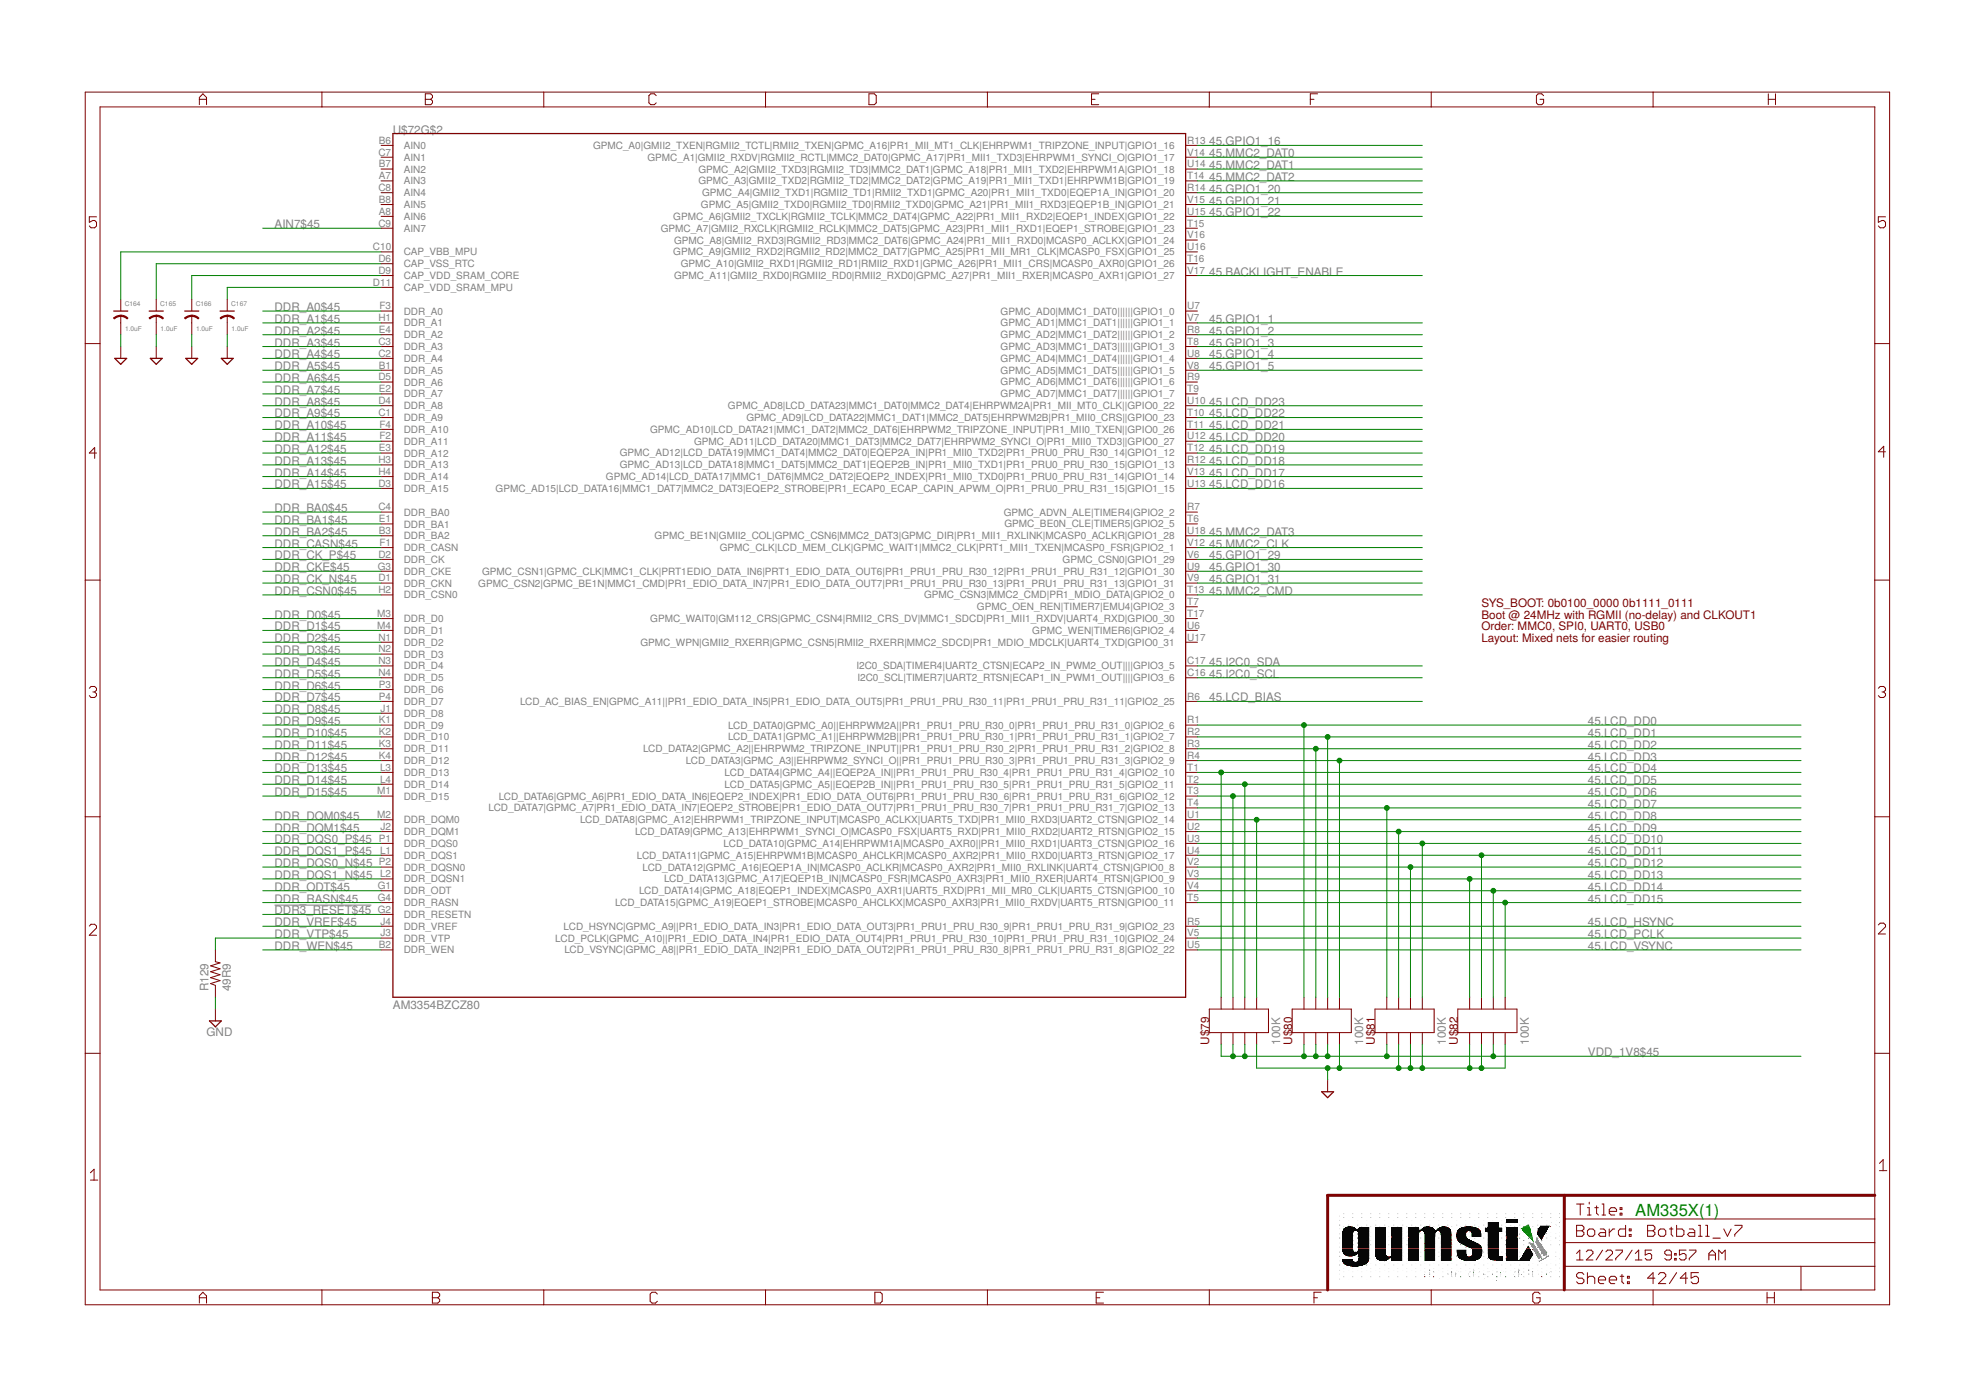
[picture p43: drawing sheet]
<svg xmlns="http://www.w3.org/2000/svg" width="297mm" height="210mm" viewBox="0 0 297 210" stroke-linecap="round" stroke-linejoin="round" font-family="sans-serif">
<defs><g id="words">
<text font-size="2.5" fill="#008000" x="245.7" y="182.7">AM335X(1)</text>
<g font-size="1.8" fill="#808080">
<text x="59" y="20.1">U$72G$2</text>
<text x="181.7" y="23.6">45.MMC2_DAT0</text>
<text x="181.7" y="21.8">45.GPIO1_16</text>
<text x="181.7" y="25.4">45.MMC2_DAT1</text>
<text x="181.7" y="27.2">45.MMC2_DAT2</text>
<text x="181.7" y="29">45.GPIO1_20</text>
<text x="41.3" y="34.3">AIN7$45</text>
<text x="181.7" y="30.7">45.GPIO1_21</text>
<text x="181.7" y="32.5">45.GPIO1_22</text>
<text x="181.7" y="41.4">45.BACKLIGHT_ENABLE</text>
<text x="41.3" y="46.7">DDR_A0$45</text>
<text x="41.3" y="48.5">DDR_A1$45</text>
<text x="41.3" y="50.3">DDR_A2$45</text>
<text x="41.3" y="52.1">DDR_A3$45</text>
<text x="41.3" y="53.8">DDR_A4$45</text>
<text x="181.7" y="50.3">45.GPIO1_2</text>
<text x="181.7" y="53.8">45.GPIO1_4</text>
<text x="181.7" y="48.5">45.GPIO1_1</text>
<text x="181.7" y="52.1">45.GPIO1_3</text>
<text x="41.3" y="55.6">DDR_A5$45</text>
<text x="41.3" y="57.4">DDR_A6$45</text>
<text x="41.3" y="59.2">DDR_A7$45</text>
<text x="181.7" y="55.6">45.GPIO1_5</text>
<text x="41.3" y="61">DDR_A8$45</text>
<text x="41.3" y="62.7">DDR_A9$45</text>
<text x="41.3" y="64.5">DDR_A10$45</text>
<text x="181.7" y="61">45.LCD_DD23</text>
<text x="181.7" y="62.7">45.LCD_DD22</text>
<text x="181.7" y="64.5">45.LCD_DD21</text>
<text x="41.3" y="66.3">DDR_A11$45</text>
<text x="41.3" y="68.1">DDR_A12$45</text>
<text x="41.3" y="69.8">DDR_A13$45</text>
<text x="41.3" y="71.6">DDR_A14$45</text>
<text x="181.7" y="66.3">45.LCD_DD20</text>
<text x="181.7" y="68.1">45.LCD_DD19</text>
<text x="181.7" y="69.8">45.LCD_DD18</text>
<text x="181.7" y="71.6">45.LCD_DD17</text>
<text x="41.3" y="73.4">DDR_A15$45</text>
<text x="41.3" y="76.9">DDR_BA0$45</text>
<text x="181.7" y="73.4">45.LCD_DD16</text>
<text x="41.3" y="78.7">DDR_BA1$45</text>
<text x="41.3" y="80.5">DDR_BA2$45</text>
<text x="41.3" y="82.3">DDR_CASN$45</text>
<text x="181.7" y="80.5">45.MMC2_DAT3</text>
<text x="181.7" y="82.3">45.MMC2_CLK</text>
<text x="41.3" y="84.1">DDR_CK_P$45</text>
<text x="41.3" y="87.6">DDR_CK_N$45</text>
<text x="41.3" y="85.8">DDR_CKE$45</text>
<text x="41.3" y="89.4">DDR_CSN0$45</text>
<text x="181.7" y="89.4">45.MMC2_CMD</text>
<text x="181.7" y="84.1">45.GPIO1_29</text>
<text x="181.7" y="85.8">45.GPIO1_30</text>
<text x="181.7" y="87.6">45.GPIO1_31</text>
<text x="41.3" y="92.9">DDR_D0$45</text>
<text x="41.3" y="94.7">DDR_D1$45</text>
<text x="41.3" y="96.5">DDR_D2$45</text>
<text x="41.3" y="98.3">DDR_D3$45</text>
<text x="41.3" y="100.1">DDR_D4$45</text>
<text x="41.3" y="101.8">DDR_D5$45</text>
<text x="181.7" y="100.1">45.I2C0_SDA</text>
<text x="181.7" y="101.8">45.I2C0_SCL</text>
<text x="41.3" y="103.6">DDR_D6$45</text>
<text x="41.3" y="105.4">DDR_D7$45</text>
<text x="41.3" y="107.2">DDR_D8$45</text>
<text x="181.7" y="105.4">45.LCD_BIAS</text>
<text x="41.3" y="108.9">DDR_D9$45</text>
<text x="41.3" y="110.7">DDR_D10$45</text>
<text x="41.3" y="112.5">DDR_D11$45</text>
<text x="238.6" y="108.9">45.LCD_DD0</text>
<text x="238.6" y="112.5">45.LCD_DD2</text>
<text x="238.6" y="110.7">45.LCD_DD1</text>
<text x="41.3" y="114.3">DDR_D12$45</text>
<text x="41.3" y="116.1">DDR_D13$45</text>
<text x="41.3" y="117.8">DDR_D14$45</text>
<text x="41.3" y="119.6">DDR_D15$45</text>
<text x="238.6" y="114.3">45.LCD_DD3</text>
<text x="238.6" y="116.1">45.LCD_DD4</text>
<text x="238.6" y="117.8">45.LCD_DD5</text>
<text x="238.6" y="119.6">45.LCD_DD6</text>
<text x="41.3" y="123.2">DDR_DQM0$45</text>
<text x="41.3" y="124.9">DDR_DQM1$45</text>
<text x="238.6" y="121.4">45.LCD_DD7</text>
<text x="238.6" y="123.2">45.LCD_DD8</text>
<text x="238.6" y="124.9">45.LCD_DD9</text>
<text x="41.3" y="130.3">DDR_DQS0_N$45</text>
<text x="41.3" y="126.7">DDR_DQS0_P$45</text>
<text x="41.3" y="128.5">DDR_DQS1_P$45</text>
<text x="238.6" y="126.7">45.LCD_DD10</text>
<text x="238.6" y="128.5">45.LCD_DD11</text>
<text x="238.6" y="130.3">45.LCD_DD12</text>
<text x="41.3" y="135.6">DDR_RASN$45</text>
<text x="41.3" y="133.8">DDR_ODT$45</text>
<text x="41.3" y="132.1">DDR_DQS1_N$45</text>
<text x="41.3" y="137.4">DDR3_RESET$45</text>
<text x="238.6" y="132.1">45.LCD_DD13</text>
<text x="238.6" y="133.8">45.LCD_DD14</text>
<text x="238.6" y="135.6">45.LCD_DD15</text>
<text x="41.3" y="139.2">DDR_VREF$45</text>
<text x="41.3" y="142.7">DDR_WEN$45</text>
<text x="41.3" y="140.9">DDR_VTP$45</text>
<text x="238.6" y="139.2">45.LCD_HSYNC</text>
<text x="238.6" y="140.9">45.LCD_PCLK</text>
<text x="238.6" y="142.7">45.LCD_VSYNC</text>
<text x="31.3" y="148.9" transform="rotate(-90 31.3 148.9)">R129</text>
<text x="34.7" y="148.9" transform="rotate(-90 34.7 148.9)">49R9</text>
<text x="31" y="155.6">GND</text>
<text x="59" y="151.6">AM3354BZCZ80</text>
<text x="192.4" y="156.9" transform="rotate(-90 192.4 156.9)">100K</text>
<text x="204.8" y="156.9" transform="rotate(-90 204.8 156.9)">100K</text>
<text x="217.3" y="156.9" transform="rotate(-90 217.3 156.9)">100K</text>
<text x="229.7" y="156.9" transform="rotate(-90 229.7 156.9)">100K</text>
<text x="238.6" y="158.7">VDD_1V8$45</text>
</g>
<g font-size="1.8" fill="#800000">
<text x="222.6" y="91.2">SYS_BOOT: 0b0100_0000</text>
<text x="222.6" y="92.9">Boot @ 24MHz with RGMII (no-delay) and CLKOUT1</text>
<text x="222.6" y="94.7">Order: MMC0, SPI0, UART0, USB0</text>
<text x="243.8" y="91.2">0b1111_0111</text>
<text x="222.6" y="96.5">Layout: Mixed nets for easier routing</text>
<text x="181.7" y="154.7" transform="rotate(-90 181.7 154.7)">79</text>
<text x="181.7" y="156.9" transform="rotate(-90 181.7 156.9)">U$</text>
<text x="194.1" y="156.9" transform="rotate(-90 194.1 156.9)">U$80</text>
<text x="206.6" y="156.9" transform="rotate(-90 206.6 156.9)">U$81</text>
<text x="219" y="156.9" transform="rotate(-90 219 156.9)">U$82</text>
</g>
<g font-size="1.5" fill="#808080">
<text x="56.9" y="23.4">C7</text>
<text x="56.9" y="21.6">B6</text>
<text x="60.7" y="22.4">AIN0</text>
<text x="89.1" y="22.4">GPMC_A0|GMII2_TXEN|RGMII2_TCTL|RMII2_TXEN|GPMC_A16|PR1_MII_MT1_CLK|EHRPWM1_TRIPZONE_INPUT|GPIO1_16</text>
<text x="178.4" y="23.4">V14</text>
<text x="178.4" y="21.6">R13</text>
<text x="56.9" y="28.7">C8</text>
<text x="56.9" y="25.2">B7</text>
<text x="56.9" y="26.9">A7</text>
<text x="60.7" y="24.2">AIN1</text>
<text x="60.7" y="25.9">AIN2</text>
<text x="60.7" y="27.7">AIN3</text>
<text x="60.7" y="29.5">AIN4</text>
<text x="97.3" y="24.1">GPMC_A1|GMII2_RXDV|RGMII2_RCTL|MMC2_DAT0|GPMC_A17|PR1_MII1_TXD3|EHRPWM1_SYNCI_O|GPIO1_17</text>
<text x="104.9" y="25.9">GPMC_A2|GMII2_TXD3|RGMII2_TD3|MMC2_DAT1|GPMC_A18|PR1_MII1_TXD2|EHRPWM1A|GPIO1_18</text>
<text x="104.9" y="27.7">GPMC_A3|GMII2_TXD2|RGMII2_TD2|MMC2_DAT2|GPMC_A19|PR1_MII1_TXD1|EHRPWM1B|GPIO1_19</text>
<text x="105.5" y="29.5">GPMC_A4|GMII2_TXD1|RGMII2_TD1|RMII2_TXD1|GPMC_A20|PR1_MII1_TXD0|EQEP1A_IN|GPIO1_20</text>
<text x="178.4" y="25.2">U14</text>
<text x="178.4" y="26.9">T14</text>
<text x="178.4" y="28.7">R14</text>
<text x="56.9" y="34">C9</text>
<text x="56.9" y="30.5">B8</text>
<text x="56.9" y="32.3">A8</text>
<text x="60.7" y="31.3">AIN5</text>
<text x="60.7" y="33">AIN6</text>
<text x="60.7" y="34.8">AIN7</text>
<text x="99.3" y="34.8">GPMC_A7|GMII2_RXCLK|RGMII2_RCLK|MMC2_DAT5|GPMC_A23|PR1_MII1_RXD1|EQEP1_STROBE|GPIO1_23</text>
<text x="101.2" y="33">GPMC_A6|GMII2_TXCLK|RGMII2_TCLK|MMC2_DAT4|GPMC_A22|PR1_MII1_RXD2|EQEP1_INDEX|GPIO1_22</text>
<text x="105.3" y="31.3">GPMC_A5|GMII2_TXD0|RGMII2_TD0|RMII2_TXD0|GPMC_A21|PR1_MII1_RXD3|EQEP1B_IN|GPIO1_21</text>
<text x="178.4" y="30.5">V15</text>
<text x="178.4" y="32.3">U15</text>
<text x="178.4" y="34">T15</text>
<text x="178.4" y="35.8">V16</text>
<text x="56" y="37.6">C10</text>
<text x="56.9" y="39.4">D6</text>
<text x="56.9" y="41.2">D9</text>
<text x="60.7" y="38.4">CAP_VBB_MPU</text>
<text x="60.7" y="40.2">CAP_VSS_RTC</text>
<text x="60.7" y="41.9">CAP_VDD_SRAM_CORE</text>
<text x="101.2" y="38.4">GPMC_A9|GMII2_RXD2|RGMII2_RD2|MMC2_DAT7|GPMC_A25|PR1_MII_MR1_CLK|MCASP0_FSX|GPIO1_25</text>
<text x="101.3" y="41.9">GPMC_A11|GMII2_RXD0|RGMII2_RD0|RMII2_RXD0|GPMC_A27|PR1_MII1_RXER|MCASP0_AXR1|GPIO1_27</text>
<text x="101.3" y="36.6">GPMC_A8|GMII2_RXD3|RGMII2_RD3|MMC2_DAT6|GPMC_A24|PR1_MII1_RXD0|MCASP0_ACLKX|GPIO1_24</text>
<text x="102.3" y="40.1">GPMC_A10|GMII2_RXD1|RGMII2_RD1|RMII2_RXD1|GPMC_A26|PR1_MII1_CRS|MCASP0_AXR0|GPIO1_26</text>
<text x="178.4" y="37.6">U16</text>
<text x="178.4" y="39.4">T16</text>
<text x="178.4" y="41.2">V17</text>
<text x="56" y="42.9">D11</text>
<text x="57" y="46.5">F3</text>
<text x="60.7" y="47.3">DDR_A0</text>
<text x="60.7" y="43.7">CAP_VDD_SRAM_MPU</text>
<text x="150.3" y="47.3">GPMC_AD0|MMC1_DAT0||||||GPIO1_0</text>
<text x="178.4" y="46.5">U7</text>
<text x="56.9" y="48.3">H1</text>
<text x="56.9" y="51.8">C3</text>
<text x="56.9" y="53.6">C2</text>
<text x="56.9" y="50">E4</text>
<text x="60.7" y="49">DDR_A1</text>
<text x="60.7" y="50.8">DDR_A2</text>
<text x="60.7" y="52.6">DDR_A3</text>
<text x="150.3" y="49">GPMC_AD1|MMC1_DAT1||||||GPIO1_1</text>
<text x="150.3" y="50.8">GPMC_AD2|MMC1_DAT2||||||GPIO1_2</text>
<text x="150.3" y="52.6">GPMC_AD3|MMC1_DAT3||||||GPIO1_3</text>
<text x="178.4" y="48.3">V7</text>
<text x="178.4" y="50">R8</text>
<text x="178.4" y="51.8">T8</text>
<text x="178.4" y="53.6">U8</text>
<text x="56.9" y="57.1">D5</text>
<text x="56.9" y="55.4">B1</text>
<text x="56.9" y="58.9">E2</text>
<text x="60.7" y="54.4">DDR_A4</text>
<text x="60.7" y="56.2">DDR_A5</text>
<text x="60.7" y="57.9">DDR_A6</text>
<text x="60.7" y="59.7">DDR_A7</text>
<text x="150.3" y="54.4">GPMC_AD4|MMC1_DAT4||||||GPIO1_4</text>
<text x="150.3" y="56.1">GPMC_AD5|MMC1_DAT5||||||GPIO1_5</text>
<text x="150.3" y="57.9">GPMC_AD6|MMC1_DAT6||||||GPIO1_6</text>
<text x="150.3" y="59.7">GPMC_AD7|MMC1_DAT7||||||GPIO1_7</text>
<text x="178.4" y="55.4">V8</text>
<text x="178.4" y="57.1">R9</text>
<text x="178.4" y="58.9">T9</text>
<text x="56.9" y="60.7">D4</text>
<text x="56.9" y="62.5">C1</text>
<text x="57" y="64.3">F4</text>
<text x="60.7" y="61.5">DDR_A8</text>
<text x="60.7" y="63.3">DDR_A9</text>
<text x="60.7" y="65">DDR_A10</text>
<text x="97.7" y="65">GPMC_AD10|LCD_DATA21|MMC1_DAT2|MMC2_DAT6|EHRPWM2_TRIPZONE_INPUT|PR1_MII0_TXEN||GPIO0_26</text>
<text x="109.4" y="61.5">GPMC_AD8|LCD_DATA23|MMC1_DAT0|MMC2_DAT4|EHRPWM2A|PR1_MII_MT0_CLK||GPIO0_22</text>
<text x="112.1" y="63.3">GPMC_AD9|LCD_DATA22|MMC1_DAT1|MMC2_DAT5|EHRPWM2B|PR1_MII0_CRS||GPIO0_23</text>
<text x="178.4" y="60.7">U10</text>
<text x="178.4" y="62.5">T10</text>
<text x="178.4" y="64.3">T11</text>
<text x="56.9" y="69.6">H3</text>
<text x="56.9" y="71.4">H4</text>
<text x="56.9" y="67.8">E3</text>
<text x="57" y="66">F2</text>
<text x="60.7" y="68.6">DDR_A12</text>
<text x="60.7" y="70.4">DDR_A13</text>
<text x="60.7" y="66.8">DDR_A11</text>
<text x="93.1" y="68.6">GPMC_AD12|LCD_DATA19|MMC1_DAT4|MMC2_DAT0|EQEP2A_IN|PR1_MII0_TXD2|PR1_PRU0_PRU_R30_14|GPIO1_12</text>
<text x="93.1" y="70.4">GPMC_AD13|LCD_DATA18|MMC1_DAT5|MMC2_DAT1|EQEP2B_IN|PR1_MII0_TXD1|PR1_PRU0_PRU_R30_15|GPIO1_13</text>
<text x="104.3" y="66.8">GPMC_AD11|LCD_DATA20|MMC1_DAT3|MMC2_DAT7|EHRPWM2_SYNCI_O|PR1_MII0_TXD3||GPIO0_27</text>
<text x="178.4" y="66">U12</text>
<text x="178.4" y="67.8">T12</text>
<text x="178.4" y="69.6">R12</text>
<text x="178.4" y="71.4">V13</text>
<text x="56.9" y="73.1">D3</text>
<text x="56.9" y="76.7">C4</text>
<text x="60.7" y="72.2">DDR_A14</text>
<text x="60.7" y="73.9">DDR_A15</text>
<text x="60.7" y="77.5">DDR_BA0</text>
<text x="74.5" y="73.9">GPMC_AD15|LCD_DATA16|MMC1_DAT7|MMC2_DAT3|EQEP2_STROBE|PR1_ECAP0_ECAP_CAPIN_APWM_O|PR1_PRU0_PRU_R31_15|GPIO1_15</text>
<text x="91" y="72.1">GPMC_AD14|LCD_DATA17|MMC1_DAT6|MMC2_DAT2|EQEP2_INDEX|PR1_MII0_TXD0|PR1_PRU0_PRU_R31_14|GPIO1_14</text>
<text x="150.8" y="77.5">GPMC_ADVN_ALE|TIMER4|GPIO2_2</text>
<text x="178.4" y="76.7">R7</text>
<text x="178.4" y="73.1">U13</text>
<text x="56.9" y="83.8">D2</text>
<text x="56.9" y="78.5">E1</text>
<text x="56.9" y="80.3">B3</text>
<text x="57" y="82">F1</text>
<text x="60.7" y="79.3">DDR_BA1</text>
<text x="60.7" y="81">DDR_BA2</text>
<text x="60.7" y="82.8">DDR_CASN</text>
<text x="98.4" y="81">GPMC_BE1N|GMII2_COL|GPMC_CSN6|MMC2_DAT3|GPMC_DIR|PR1_MII1_RXLINK|MCASP0_ACLKR|GPIO1_28</text>
<text x="108.2" y="82.8">GPMC_CLK|LCD_MEM_CLK|GPMC_WAIT1|MMC2_CLK|PRT1_MII1_TXEN|MCASP0_FSR|GPIO2_1</text>
<text x="150.9" y="79.3">GPMC_BE0N_CLE|TIMER5|GPIO2_5</text>
<text x="178.4" y="83.8">V6</text>
<text x="178.4" y="78.5">T6</text>
<text x="178.4" y="80.3">U18</text>
<text x="178.4" y="82">V12</text>
<text x="56.8" y="85.6">G3</text>
<text x="56.9" y="87.4">D1</text>
<text x="56.9" y="89.1">H2</text>
<text x="60.7" y="84.6">DDR_CK</text>
<text x="60.7" y="86.4">DDR_CKE</text>
<text x="60.7" y="88.1">DDR_CKN</text>
<text x="60.7" y="89.9">DDR_CSN0</text>
<text x="71.9" y="88.1">GPMC_CSN2|GPMC_BE1N|MMC1_CMD|PR1_EDIO_DATA_IN7|PR1_EDIO_DATA_OUT7|PR1_PRU1_PRU_R30_13|PR1_PRU1_PRU_R31_13|GPIO1_31</text>
<text x="72.4" y="86.4">GPMC_CSN1|GPMC_CLK|MMC1_CLK|PRT1EDIO_DATA_IN6|PRT1_EDIO_DATA_OUT6|PR1_PRU1_PRU_R30_12|PR1_PRU1_PRU_R31_12|GPIO1_30</text>
<text x="138.8" y="89.9">GPMC_CSN3|MMC2_CMD|PR1_MDIO_DATA|GPIO2_0</text>
<text x="159.7" y="84.6">GPMC_CSN0|GPIO1_29</text>
<text x="178.4" y="85.6">U9</text>
<text x="178.4" y="87.4">V9</text>
<text x="178.4" y="89.1">T13</text>
<text x="56.7" y="92.7">M3</text>
<text x="56.7" y="94.5">M4</text>
<text x="60.7" y="93.5">DDR_D0</text>
<text x="60.7" y="95.3">DDR_D1</text>
<text x="97.7" y="93.5">GPMC_WAIT0|GM112_CRS|GPMC_CSN4|RMII2_CRS_DV|MMC1_SDCD|PR1_MII1_RXDV|UART4_RXD|GPIO0_30</text>
<text x="146.8" y="91.7">GPMC_OEN_REN|TIMER7|EMU4|GPIO2_3</text>
<text x="155.1" y="95.3">GPMC_WEN|TIMER6|GPIO2_4</text>
<text x="178.4" y="90.9">T7</text>
<text x="178.4" y="92.7">T17</text>
<text x="178.4" y="94.5">U6</text>
<text x="56.9" y="96.3">N1</text>
<text x="56.9" y="98">N2</text>
<text x="56.9" y="99.8">N3</text>
<text x="56.9" y="101.6">N4</text>
<text x="60.7" y="97">DDR_D2</text>
<text x="60.7" y="98.8">DDR_D3</text>
<text x="60.7" y="100.6">DDR_D4</text>
<text x="96.2" y="97">GPMC_WPN|GMII2_RXERR|GPMC_CSN5|RMII2_RXERR|MMC2_SDCD|PR1_MDIO_MDCLK|UART4_TXD|GPIO0_31</text>
<text x="128.7" y="100.6">I2C0_SDA|TIMER4|UART2_CTSN|ECAP2_IN_PWM2_OUT||||GPIO3_5</text>
<text x="178.4" y="96.3">U17</text>
<text x="178.4" y="99.8">C17</text>
<text x="178.4" y="101.6">C16</text>
<text x="56.9" y="103.4">P3</text>
<text x="56.9" y="105.1">P4</text>
<text x="57.2" y="106.9">J1</text>
<text x="60.7" y="102.4">DDR_D5</text>
<text x="60.7" y="104.1">DDR_D6</text>
<text x="60.7" y="105.9">DDR_D7</text>
<text x="60.7" y="107.7">DDR_D8</text>
<text x="78.1" y="105.9">LCD_AC_BIAS_EN|GPMC_A11||PR1_EDIO_DATA_IN5|PR1_EDIO_DATA_OUT5|PR1_PRU1_PRU_R30_11|PR1_PRU1_PRU_R31_11|GPIO2_25</text>
<text x="128.8" y="102.4">I2C0_SCL|TIMER7|UART2_RTSN|ECAP1_IN_PWM1_OUT||||GPIO3_6</text>
<text x="178.4" y="105.1">R6</text>
<text x="56.9" y="108.7">K1</text>
<text x="56.9" y="110.5">K2</text>
<text x="56.9" y="112.3">K3</text>
<text x="60.7" y="109.5">DDR_D9</text>
<text x="60.7" y="111.3">DDR_D10</text>
<text x="60.7" y="113">DDR_D11</text>
<text x="96.6" y="113">LCD_DATA2|GPMC_A2||EHRPWM2_TRIPZONE_INPUT||PR1_PRU1_PRU_R30_2|PR1_PRU1_PRU_R31_2|GPIO2_8</text>
<text x="109.4" y="109.5">LCD_DATA0|GPMC_A0||EHRPWM2A||PR1_PRU1_PRU_R30_0|PR1_PRU1_PRU_R31_0|GPIO2_6</text>
<text x="109.4" y="111.2">LCD_DATA1|GPMC_A1||EHRPWM2B||PR1_PRU1_PRU_R30_1|PR1_PRU1_PRU_R31_1|GPIO2_7</text>
<text x="178.4" y="108.7">R1</text>
<text x="178.4" y="110.5">R2</text>
<text x="178.4" y="112.3">R3</text>
<text x="56.7" y="119.4">M1</text>
<text x="56.9" y="114">K4</text>
<text x="57.1" y="115.8">L3</text>
<text x="57.1" y="117.6">L4</text>
<text x="60.7" y="114.8">DDR_D12</text>
<text x="60.7" y="116.6">DDR_D13</text>
<text x="60.7" y="118.4">DDR_D14</text>
<text x="103" y="114.8">LCD_DATA3|GPMC_A3||EHRPWM2_SYNCI_O||PR1_PRU1_PRU_R30_3|PR1_PRU1_PRU_R31_3|GPIO2_9</text>
<text x="108.9" y="116.6">LCD_DATA4|GPMC_A4||EQEP2A_IN||PR1_PRU1_PRU_R30_4|PR1_PRU1_PRU_R31_4|GPIO2_10</text>
<text x="108.9" y="118.4">LCD_DATA5|GPMC_A5||EQEP2B_IN||PR1_PRU1_PRU_R30_5|PR1_PRU1_PRU_R31_5|GPIO2_11</text>
<text x="178.4" y="114">R4</text>
<text x="178.4" y="115.8">T1</text>
<text x="178.4" y="117.6">T2</text>
<text x="178.4" y="119.4">T3</text>
<text x="56.7" y="122.9">M2</text>
<text x="57.2" y="124.7">J2</text>
<text x="60.7" y="120.1">DDR_D15</text>
<text x="60.7" y="123.7">DDR_DQM0</text>
<text x="60.7" y="125.5">DDR_DQM1</text>
<text x="73.4" y="121.9">LCD_DATA7|GPMC_A7|PR1_EDIO_DATA_IN7|EQEP2_STROBE|PR1_EDIO_DATA_OUT7|PR1_PRU1_PRU_R30_7|PR1_PRU1_PRU_R31_7|GPIO2_13</text>
<text x="74.9" y="120.1">LCD_DATA6|GPMC_A6|PR1_EDIO_DATA_IN6|EQEP2_INDEX|PR1_EDIO_DATA_OUT6|PR1_PRU1_PRU_R30_6|PR1_PRU1_PRU_R31_6|GPIO2_12</text>
<text x="87.2" y="123.7">LCD_DATA8|GPMC_A12|EHRPWM1_TRIPZONE_INPUT|MCASP0_ACLKX|UART5_TXD|PR1_MII0_RXD3|UART2_CTSN|GPIO2_14</text>
<text x="95.4" y="125.5">LCD_DATA9|GPMC_A13|EHRPWM1_SYNCI_O|MCASP0_FSX|UART5_RXD|PR1_MII0_RXD2|UART2_RTSN|GPIO2_15</text>
<text x="178.4" y="121.1">T4</text>
<text x="178.4" y="122.9">U1</text>
<text x="178.4" y="124.7">U2</text>
<text x="56.9" y="126.5">P1</text>
<text x="56.9" y="130">P2</text>
<text x="57.1" y="128.2">L1</text>
<text x="57.1" y="131.8">L2</text>
<text x="60.7" y="127.3">DDR_DQS0</text>
<text x="60.7" y="129">DDR_DQS1</text>
<text x="60.7" y="130.8">DDR_DQSN0</text>
<text x="95.7" y="129">LCD_DATA11|GPMC_A15|EHRPWM1B|MCASP0_AHCLKR|MCASP0_AXR2|PR1_MII0_RXD0|UART3_RTSN|GPIO2_17</text>
<text x="96.5" y="130.8">LCD_DATA12|GPMC_A16|EQEP1A_IN|MCASP0_ACLKR|MCASP0_AXR2|PR1_MII0_RXLINK|UART4_CTSN|GPIO0_8</text>
<text x="108.7" y="127.2">LCD_DATA10|GPMC_A14|EHRPWM1A|MCASP0_AXR0||PR1_MII0_RXD1|UART3_CTSN|GPIO2_16</text>
<text x="178.4" y="126.5">U3</text>
<text x="178.4" y="128.2">U4</text>
<text x="178.4" y="130">V2</text>
<text x="178.4" y="131.8">V3</text>
<text x="56.8" y="133.6">G1</text>
<text x="56.8" y="135.4">G4</text>
<text x="56.8" y="137.1">G2</text>
<text x="60.7" y="132.6">DDR_DQSN1</text>
<text x="60.7" y="134.4">DDR_ODT</text>
<text x="60.7" y="136.1">DDR_RASN</text>
<text x="60.7" y="137.9">DDR_RESETN</text>
<text x="92.4" y="136.1">LCD_DATA15|GPMC_A19|EQEP1_STROBE|MCASP0_AHCLKX|MCASP0_AXR3|PR1_MII0_RXDV|UART5_RTSN|GPIO0_11</text>
<text x="96" y="134.4">LCD_DATA14|GPMC_A18|EQEP1_INDEX|MCASP0_AXR1|UART5_RXD|PR1_MII_MR0_CLK|UART5_CTSN|GPIO0_10</text>
<text x="99.8" y="132.6">LCD_DATA13|GPMC_A17|EQEP1B_IN|MCASP0_FSR|MCASP0_AXR3|PR1_MII0_RXER|UART4_RTSN|GPIO0_9</text>
<text x="178.4" y="133.6">V4</text>
<text x="178.4" y="135.4">T5</text>
<text x="56.9" y="142.5">B2</text>
<text x="57.2" y="138.9">J4</text>
<text x="57.2" y="140.7">J3</text>
<text x="60.7" y="143.3">DDR_WEN</text>
<text x="60.7" y="139.7">DDR_VREF</text>
<text x="60.7" y="141.5">DDR_VTP</text>
<text x="83.4" y="141.5">LCD_PCLK|GPMC_A10||PR1_EDIO_DATA_IN4|PR1_EDIO_DATA_OUT4|PR1_PRU1_PRU_R30_10|PR1_PRU1_PRU_R31_10|GPIO2_24</text>
<text x="84.7" y="139.7">LCD_HSYNC|GPMC_A9||PR1_EDIO_DATA_IN3|PR1_EDIO_DATA_OUT3|PR1_PRU1_PRU_R30_9|PR1_PRU1_PRU_R31_9|GPIO2_23</text>
<text x="84.8" y="143.2">LCD_VSYNC|GPMC_A8||PR1_EDIO_DATA_IN2|PR1_EDIO_DATA_OUT2|PR1_PRU1_PRU_R30_8|PR1_PRU1_PRU_R31_8|GPIO2_22</text>
<text x="178.4" y="138.9">R5</text>
<text x="178.4" y="140.7">V5</text>
<text x="178.4" y="142.5">U5</text>
</g>
<g font-size="1" fill="#808080">
<text x="18.7" y="45.9">C164</text>
<text x="24.1" y="45.9">C165</text>
<text x="29.4" y="45.9">C166</text>
<text x="34.7" y="45.9">C167</text>
<text x="18.8" y="49.7">1.0uF</text>
<text x="24.1" y="49.7">1.0uF</text>
<text x="29.5" y="49.7">1.0uF</text>
<text x="34.8" y="49.7">1.0uF</text>
</g>
</g></defs>
<path d="M41.3 136h14.5" fill="none" stroke="#808080" stroke-width=".15"/>
<g fill="none" stroke="#800000" stroke-width=".15">
<path d="M12.8 13.8h271.1v182.2h-271.1zM15 16.1h266.7v177.7h-266.7zM30 15.7v-1.1l.5-.5 .5 .5v1.1M30 14.9h1M48.4 13.8v2.3M63.9 14.9h.8M63.9 14.1h.8l.3 .3v.2l-.3 .3 .3 .3v.3l-.3 .2h-.8zM81.7 13.8v2.3M98.6 14.4l-.3-.3h-.5l-.3 .3v1.1l.3 .2h.5l.3-.2M115 13.8v2.3M130.6 14.1h.8l.3 .3v1.1l-.3 .2h-.8zM148.4 13.8v2.3"/>
<path d="M164 14.9h.5M165.1 14.1h-1.1v1.6h1.1M181.7 13.8v2.3M196.9 14.9h.5M198 14.1h-1.1v1.6M215 13.8v2.3M231.9 14.4l-.3-.3h-.5l-.3 .3v1.1l.3 .2h.5l.3-.2v-.6h-.5M248.4 13.8v2.3M265.7 14.1v1.6M265.7 14.9h1.1M266.8 14.1v1.6M14.5 32.6h-1.1v.8l.5-.3h.3l.3 .3v.6l-.3 .2h-.5l-.3-.2"/>
<path d="M57.3 23.6h1.7M57.3 21.8h1.7M57.3 25.4h1.7M57.3 27.2h1.7M57.3 29h1.7M57.3 30.7h1.7M57.3 32.5h1.7M57.3 34.3h1.7M57.3 37.8h1.7M57.3 39.6h1.7M178.1 23.6h1.8M178.1 21.8h1.8"/>
<path d="M178.1 25.4h1.8M178.1 27.2h1.8M178.1 29h1.8M178.1 30.7h1.8M178.1 32.5h1.8M178.1 34.3h1.8M178.1 37.8h1.8M178.1 39.6h1.8M178.1 36.1h1.8M283.3 32.6h-1.1v.8l.6-.3h.2l.3 .3v.6l-.3 .2h-.5l-.3-.2M12.8 51.6h2.2M18.1 45v1.7"/>
<path d="M18.1 47.4v2.9M18.1 52.1v1.7M23.5 45v1.7M23.5 47.4v2.9M23.5 52.1v1.7M28.8 45v1.7M28.8 47.4v2.9M28.8 52.1v1.7M34.1 45v1.7M34.1 47.4v2.9M34.1 52.1v1.7M57.3 46.7h1.7"/>
<path d="M57.3 41.4h1.7M57.3 48.5h1.7M57.3 50.3h1.7M57.3 52.1h1.7M57.3 43.2h1.7M57.3 53.8h1.7M57.3 55.6h1.7M57.3 57.4h1.7M57.3 59.2h1.7M178.1 46.7h1.8M178.1 41.4h1.8M178.1 48.5h1.8"/>
<path d="M178.1 50.3h1.8M178.1 52.1h1.8M178.1 53.8h1.8M178.1 55.6h1.8M178.1 57.4h1.8M178.1 59.2h1.8M281.7 51.6h2.2M14.5 68.1h-1.1l.8-.9v1.7M57.3 68.1h1.7M57.3 61h1.7M57.3 69.8h1.7M57.3 71.6h1.7"/>
<path d="M57.3 73.4h1.7M57.3 76.9h1.7M57.3 78.7h1.7M57.3 62.7h1.7M57.3 64.5h1.7M57.3 66.3h1.7M178.1 68.1h1.8M178.1 61h1.8M178.1 69.8h1.8M178.1 71.6h1.8M178.1 73.4h1.8M178.1 76.9h1.8"/>
<path d="M178.1 78.7h1.8M178.1 62.7h1.8M178.1 64.5h1.8M178.1 66.3h1.8M283.3 67.9h-1.1l.8-.8v1.6M12.8 87.2h2.2M57.3 84.1h1.7M57.3 85.8h1.7M57.3 87.6h1.7M57.3 89.4h1.7M57.3 92.9h1.7M57.3 94.7h1.7"/>
<path d="M57.3 96.5h1.7M57.3 80.5h1.7M57.3 82.3h1.7M57.3 98.3h1.7M178.1 84.1h1.8M178.1 85.8h1.8M178.1 87.6h1.8M178.1 89.4h1.8M178.1 91.2h1.8M178.1 92.9h1.8M178.1 94.7h1.8M178.1 96.5h1.8"/>
<path d="M178.1 80.5h1.8M178.1 82.3h1.8M281.7 87.2h2.2M13.4 103.4l.3-.3h.5l.3 .3v.3l-.3 .3M13.9 104h.3M14.2 104l.3 .2v.3l-.3 .3h-.5l-.3-.3M57.3 105.4h1.7M57.3 108.9h1.7M57.3 110.7h1.7M57.3 112.5h1.7M57.3 114.3h1.7M57.3 116.1h1.7"/>
<path d="M57.3 117.8h1.7M57.3 119.6h1.7M57.3 100.1h1.7M57.3 101.8h1.7M57.3 103.6h1.7M57.3 107.2h1.7M178.1 105.4h1.8M178.1 108.9h1.8M178.1 110.7h1.8M178.1 112.5h1.8M178.1 114.3h1.8M178.1 116.1h1.8"/>
<path d="M178.1 117.8h1.8M178.1 119.6h1.8M178.1 100.1h1.8M178.1 101.8h1.8M282.2 103.4l.3-.3h.5l.3 .3v.3l-.3 .3M282.8 104h.2M283 104l.3 .2v.3l-.3 .3h-.5l-.3-.3M12.8 122.7h2.2M13.4 139.1l.3-.2h.5l.3 .2v.3l-1.1 1.1h1.1M57.3 123.2h1.7M57.3 124.9h1.7M57.3 126.7h1.7"/>
<path d="M57.3 128.5h1.7M57.3 130.3h1.7M57.3 132.1h1.7M57.3 133.8h1.7M57.3 135.6h1.7M57.3 139.2h1.7M57.3 137.4h1.7M178.1 121.4h1.8M178.1 123.2h1.8M178.1 124.9h1.8M178.1 126.7h1.8M178.1 128.5h1.8"/>
<path d="M178.1 130.3h1.8M178.1 132.1h1.8M178.1 133.8h1.8M178.1 135.6h1.8M178.1 139.2h1.8M281.7 122.7h2.2M282.2 139l.3-.3h.5l.3 .3v.3l-1.1 1h1.1M12.8 158.3h2.2M32.4 142.7v1.8l.7 .2-1.5 .4 1.5 .5-1.5 .4 1.5 .5-1.5 .4 1.5 .4-1.5 .5 .8 .3v1.7M32.4 151.6v1.8M57.3 140.9h1.7M57.3 142.7h1.7"/>
<path d="M178.1 140.9h1.8M178.1 142.7h1.8M181.7 151.6h8.9v3.6h-8.9zM183.5 149.8v1.8M183.5 155.2v1.7M185.3 149.8v1.8M185.3 155.2v1.7M187 149.8v1.8M187 155.2v1.7M188.8 149.8v1.8M188.8 155.2v1.7M194.1 151.6h8.9v3.6h-8.9z"/>
<path d="M195.9 149.8v1.8M195.9 155.2v1.7M197.7 149.8v1.8M197.7 155.2v1.7M199.5 149.8v1.8M199.5 155.2v1.7M201.3 149.8v1.8M201.3 155.2v1.7M206.6 151.6h8.9v3.6h-8.9zM208.4 149.8v1.8M208.4 155.2v1.7M210.1 149.8v1.8"/>
<path d="M210.1 155.2v1.7M211.9 149.8v1.8M211.9 155.2v1.7M213.7 149.8v1.8M213.7 155.2v1.7M219 151.6h8.9v3.6h-8.9zM220.8 149.8v1.8M220.8 155.2v1.7M222.6 149.8v1.8M222.6 155.2v1.7M224.4 149.8v1.8M224.4 155.2v1.7"/>
<path d="M226.1 149.8v1.8M226.1 155.2v1.7M281.7 158.3h2.2M13.6 176.2l.5-.5v1.6M13.6 177.3h1.1M199.5 162.3v1.7M282.4 174.8l.5-.6v1.7M282.4 175.9h1.1M30 195.8v-1.1l.5-.5 .5 .5v1.1M30 195h1M48.4 193.8v2.2M65 195h.8"/>
<path d="M65 194.2h.8l.3 .2v.3l-.3 .3 .3 .2v.3l-.3 .3h-.8zM81.7 193.8v2.2M98.8 194.4l-.3-.2h-.5l-.3 .2v1.1l.3 .3h.5l.3-.3M115 193.8v2.2M131.4 194.2h.9l.2 .2v1.1l-.2 .3h-.9zM148.4 193.8v2.2M164.7 195h.5M165.8 194.2h-1.1v1.6h1.1M181.7 193.8v2.2M197.4 195h.6M198.5 194.2h-1.1v1.6M215 193.8v2.2"/>
<path d="M231.4 194.4l-.3-.2h-.5l-.3 .2v1.1l.3 .3h.5l.3-.3v-.5h-.6M235 190.3h46.7M235 186.7h46.7M235 183.2h46.7M236.9 184.1h.8l.3 .3v.3l-.3 .2 .3 .3v.3l-.3 .3h-.8zM236.9 184.9h.8M236.9 188.3l.5-.5v1.5M236.9 189.3h.9M236.9 180.9h1.1M237.4 180.9v1.7M238 191.5l-.3-.3h-.5l-.3 .3v.3l.3 .2h.5l.3 .3v.3l-.3 .3h-.5l-.3-.3M238.3 188.1l.3-.3h.5l.2 .3v.2l-1 1h1"/>
<path d="M238.5 184.9l.3-.2h.5l.3 .2v.6l-.3 .3h-.5l-.3-.3zM238.5 192l.3-.2h.5l.3 .2v.9M238.5 191.2v1.7M238.5 181.5h.3v1.1M238.5 182.6h.6M238.8 180.6v.3M239.6 181.5h.6M239.9 181.2v1.1l.3 .3M240.2 192.3h1v-.3l-.2-.2h-.6l-.2 .2v.6l.2 .3h.6M240.4 184.7h.6l.2 .2v.9h-.8l-.2-.3 .2-.3h.8M240.7 180.9h.3v1.7M240.7 182.6h.5"/>
<path d="M240.8 187.8l-1 1.5M241.3 188.1l.2-.3h.5l.3 .3v.2l-1 1h1M241.8 192.3h1.1v-.3l-.3-.2h-.5l-.3 .2v.6l.3 .3h.5M241.8 182h1.1v-.3l-.3-.2h-.5l-.3 .2v.6l.3 .3h.5M241.8 184.7v1.1M242.6 184.7h-.3l-.5 .5M242.8 187.8h1v.3l-1 1v.2M243.4 191.8h.6M243.4 181.5h.3v.2h-.3zM243.4 182.3h.3v.3h-.3zM243.7 191.5v1.1l.3 .3M244.2 184.1v1.7h-.8l-.2-.3v-.6l.2-.2h.8"/>
<path d="M244.5 191.8h.3v.2h-.3zM244.5 192.6h.3v.3h-.3zM244.8 185.5h.3v.3h-.3zM244.8 184.7h.3v.2h-.3zM245.2 187.8l-1 1.5M245.7 189.3h1M245.7 188.3l.5-.5v1.5M247.5 184.1h.9l.2 .3v.3l-.2 .2 .2 .3v.3l-.2 .3h-.9zM247.5 184.9h.9M248.2 187.8h-1v.8l.5-.3h.2l.3 .3v.5l-.3 .2h-.5l-.2-.2M248.4 193.8v2.2M248.6 192h-1.1l.9-.8v1.7"/>
<path d="M249.2 184.9l.2-.2h.6l.3 .2v.6l-.3 .3h-.6l-.2-.3zM249.2 191.5l.2-.3h.6l.3 .3v.3l-1.1 1.1h1.1M250.8 184.7h.6M251.1 184.4v1.1l.3 .3M251.1 188.6h-.7l-.3-.3v-.2l.3-.3h.5l.2 .3v1l-.2 .2h-.5l-.3-.2M251.6 189.1h.2v.2h-.2zM251.6 188.3h.2v.3h-.2zM251.9 184.1v1.7h.8l.3-.3v-.6l-.3-.2h-.8M251.9 191.2l-1.1 1.7M253.3 187.8h-1v.8l.5-.3h.3l.2 .3v.5l-.2 .2h-.5l-.3-.2M253.6 192h-1.1l.8-.8v1.7M253.8 184.7h.6l.2 .2v.9h-.8l-.2-.3 .2-.3h.8"/>
<path d="M253.8 187.8h1v.3l-1 1v.2M255.2 184.1h.3v1.7M255.2 185.8h.5M255.2 191.2h-1.1v.8l.5-.2h.3l.3 .2v.6l-.3 .3h-.5l-.3-.3M256.3 184.1h.2v1.7M256.3 185.8h.5M256.8 188.6h.9M256.8 189.3v-1l.5-.5 .4 .5v1M257.4 186h1.1M258.2 189.3v-1.5l.5 .5 .5-.5v1.5M259 184.7l.5 1.1 .6-1.1M260.6 184.1h1.1v.3l-1.1 1.1v.3"/>
<path d="M265.5 195h1.1M265.5 194.2v1.6M266.6 194.2v1.6M270.6 190.3v3.5"/>
</g>
<path d="M235 179.6v14.2M281.7 179.6h-82.2v14.2" fill="none" stroke="#800000" stroke-width=".44"/>
<path d="M59 20.1h119.1v129.7h-119.1zM17.1 46.7h2.1M17.3 53.8h1.7l-.9 .9zM22.4 46.7h2.1M22.6 53.8h1.8l-.9 .9zM27.7 46.7h2.2M27.9 53.8h1.8l-.9 .9zM33.1 46.7h2.1M33.3 53.8h1.7l-.9 .9zM31.5 153.4h1.8l-.9 .9zM198.6 164h1.8l-.9 .9z" fill="none" stroke="#800000" stroke-width=".19"/>
<g fill="#800000" stroke="#800000" stroke-width=".15">
<path d="M18.1 47.3l.8 .2 .3 .3-.1 .1-.3-.2-.7-.2z" fill-rule="evenodd"/>
<path d="M17.1 47.8l.3-.3 .7-.2v.2l-.6 .2-.3 .2z" fill-rule="evenodd"/>
<path d="M23.5 47.3l.7 .2 .4 .3-.2 .1-.2-.2-.7-.2z" fill-rule="evenodd"/>
<path d="M22.4 47.8l.4-.3 .7-.2v.2l-.7 .2-.3 .2z" fill-rule="evenodd"/>
<path d="M28.8 47.3l.7 .2 .4 .3-.1 .1-.3-.2-.7-.2z" fill-rule="evenodd"/>
<path d="M27.7 47.8l.4-.3 .7-.2v.2l-.7 .2-.2 .2z" fill-rule="evenodd"/>
<path d="M34.1 47.3l.8 .2 .3 .3-.1 .1-.3-.2-.7-.2z" fill-rule="evenodd"/>
<path d="M33.1 47.8l.3-.3 .7-.2v.2l-.6 .2-.3 .2z" fill-rule="evenodd"/>
</g>
<g fill="none" stroke="#008000" stroke-width=".15">
<path d="M39.5 34.3h17.8M57.3 37.8h-39.2v7.2M57.3 39.6h-33.8v5.4M179.9 23.6h33.8M179.9 25.4h33.8M179.9 27.2h33.8M179.9 29h33.8M179.9 30.7h33.8M179.9 32.5h33.8M179.9 21.8h33.8M18.1 50.3v1.8M23.5 50.3v1.8"/>
<path d="M28.8 50.3v1.8M34.1 50.3v1.8M39.5 46.7h17.8M39.5 48.5h17.8M39.5 50.3h17.8M39.5 52.1h17.8M39.5 53.8h17.8M39.5 55.6h17.8M39.5 57.4h17.8M39.5 59.2h17.8M57.3 41.4h-28.5v3.6M57.3 43.2h-23.2v1.8"/>
<path d="M179.9 48.5h33.8M179.9 50.3h33.8M179.9 52.1h33.8M179.9 53.8h33.8M179.9 55.6h33.8M179.9 41.4h33.8M39.5 61h17.8M39.5 62.7h17.8M39.5 64.5h17.8M39.5 66.3h17.8M39.5 68.1h17.8M39.5 69.8h17.8"/>
<path d="M39.5 71.6h17.8M39.5 73.4h17.8M39.5 76.9h17.8M39.5 78.7h17.8M179.9 61h33.8M179.9 62.7h33.8M179.9 64.5h33.8M179.9 66.3h33.8M179.9 68.1h33.8M179.9 69.8h33.8M179.9 71.6h33.8M179.9 73.4h33.8"/>
<path d="M39.5 80.5h17.8M39.5 84.1h17.8M39.5 87.6h17.8M39.5 85.8h17.8M39.5 82.3h17.8M39.5 89.4h17.8M39.5 92.9h17.8M39.5 94.7h17.8M39.5 96.5h17.8M39.5 98.3h17.8M179.9 80.5h33.8M179.9 84.1h33.8"/>
<path d="M179.9 87.6h33.8M179.9 85.8h33.8M179.9 82.3h33.8M179.9 89.4h33.8M39.5 100.1h17.8M39.5 101.8h17.8M39.5 103.6h17.8M39.5 105.4h17.8M39.5 107.2h17.8M39.5 108.9h17.8M39.5 110.7h17.8M39.5 112.5h17.8"/>
<path d="M39.5 114.3h17.8M39.5 116.1h17.8M39.5 117.8h17.8M39.5 119.6h17.8M179.9 100.1h33.8M179.9 101.8h33.8M179.9 105.4h33.8M179.9 108.9h90.7M179.9 110.7h90.7M179.9 112.5h90.7M179.9 114.3h90.7M179.9 116.1h90.7"/>
<path d="M179.9 117.8h90.7M179.9 119.6h90.7M183.5 116.1v33.7M185.3 119.6v30.2M187 117.8v32M195.9 108.9v40.9M197.7 112.5v37.3M199.5 110.7v39.1M201.3 114.3v35.5M39.5 139.2h17.8M39.5 135.6h17.8M39.5 133.8h17.8"/>
<path d="M39.5 130.3h17.8M39.5 126.7h17.8M39.5 123.2h17.8M39.5 132.1h17.8M39.5 128.5h17.8M39.5 124.9h17.8M39.5 137.4h17.8M179.9 139.2h90.7M179.9 135.6h90.7M179.9 133.8h90.7M179.9 130.3h90.7M179.9 126.7h90.7"/>
<path d="M179.9 123.2h90.7M179.9 132.1h90.7M179.9 128.5h90.7M179.9 124.9h90.7M179.9 121.4h90.7M188.8 123.2v26.6M208.4 121.4v28.4M210.1 124.9v24.9M211.9 130.3v19.5M213.7 126.7v23.1M220.8 132.1v17.7M222.6 128.5v21.3"/>
<path d="M224.4 133.8v16M226.1 135.6v14.2M32.4 149.8v1.8M39.5 142.7h17.8M57.3 140.9h-24.9v1.8M179.9 142.7h90.7M179.9 140.9h90.7M183.5 156.9v1.8h87.1M185.3 156.9v1.8M187 156.9v1.8M188.8 156.9v3.6h37.3v-3.6M195.9 156.9v1.8"/>
<path d="M197.7 156.9v1.8M199.5 156.9v1.8M201.3 156.9v3.6M208.4 156.9v1.8M210.1 156.9v3.6M211.9 156.9v3.6M213.7 156.9v3.6M220.8 156.9v3.6M222.6 156.9v3.6M224.4 156.9v1.8M199.5 160.5v1.8"/>
</g>
<g fill="#008000" stroke="#008000" stroke-width=".15">
<circle cx="199.5" cy="160.5" r=".36"/>
<circle cx="211.9" cy="160.5" r=".36"/>
<circle cx="220.8" cy="160.5" r=".36"/>
<circle cx="222.6" cy="160.5" r=".36"/>
<circle cx="213.7" cy="160.5" r=".36"/>
<circle cx="210.1" cy="160.5" r=".36"/>
<circle cx="201.3" cy="160.5" r=".36"/>
<circle cx="224.4" cy="158.7" r=".36"/>
<circle cx="208.4" cy="158.7" r=".36"/>
<circle cx="185.3" cy="158.7" r=".36"/>
<circle cx="187" cy="158.7" r=".36"/>
<circle cx="197.7" cy="158.7" r=".36"/>
<circle cx="199.5" cy="158.7" r=".36"/>
<circle cx="195.9" cy="158.7" r=".36"/>
<circle cx="195.9" cy="108.9" r=".36"/>
<circle cx="197.7" cy="112.5" r=".36"/>
<circle cx="201.3" cy="114.3" r=".36"/>
<circle cx="183.5" cy="116.1" r=".36"/>
<circle cx="187" cy="117.8" r=".36"/>
<circle cx="185.3" cy="119.6" r=".36"/>
<circle cx="208.4" cy="121.4" r=".36"/>
<circle cx="188.8" cy="123.2" r=".36"/>
<circle cx="213.7" cy="126.7" r=".36"/>
<circle cx="222.6" cy="128.5" r=".36"/>
<circle cx="211.9" cy="130.3" r=".36"/>
<circle cx="220.8" cy="132.1" r=".36"/>
<circle cx="224.4" cy="133.8" r=".36"/>
<circle cx="226.1" cy="135.6" r=".36"/>
<circle cx="199.5" cy="110.7" r=".36"/>
<circle cx="210.1" cy="124.9" r=".36"/>
</g>
<g fill="#000" stroke="#000" stroke-width=".15">
<path d="M201.5 189.3h1.8zM201.5 189.2l1.8 .1zM201.5 189.2h1.8zM201.5 189.1l1.8 .1zM201.5 187.7h1.9zM201.5 187.6l1.9 .1zM201.5 187.6h1.9zM201.5 187.5l1.9 .1zM201.5 187.5h1.9zM201.5 187.4l1.9 .1zM201.5 187.4h1.9zM201.5 187.3l1.9 .1z"/>
<path d="M201.5 187.3h1.9zM201.5 187.2l1.9 .1zM201.5 187.2h1.9zM201.5 187.1l1.9 .1zM201.5 187.1h1.9zM201.5 187l1.9 .1zM201.5 187h1.9zM201.5 186.9l1.9 .1zM201.5 186.9h1.9zM201.5 186.8l1.9 .1zM201.5 186.8h1.9zM201.5 186.7l1.9 .1z"/>
<path d="M201.5 186.7h1.9zM201.5 186.6l1.9 .1zM201.5 186.6h1.9zM201.5 186.5l1.9 .1zM201.5 186.5h1.9zM201.5 186.4l1.9 .1zM201.5 186.4h1.9zM201.5 186.3l1.9 .1zM201.5 186.3h1.9zM201.5 186.2l1.9 .1zM201.5 186.2h1.9zM201.5 186.1l1.9 .1z"/>
<path d="M201.5 186.1h1.9zM201.5 186l1.9 .1zM201.5 186h1.9zM201.5 185.9l1.9 .1zM201.5 185.9h1.9zM201.5 185.8l1.9 .1zM201.5 185.8h1.9zM201.5 185.7l1.9 .1zM201.5 185.7h1.9zM201.5 185.6l1.9 .1zM201.5 185.6h1.9zM201.5 185.5l1.9 .1z"/>
<path d="M201.5 185.5h1.9zM201.5 185.4l1.9 .1zM201.5 185.4h1.9zM201.5 185.3l1.9 .1zM201.5 188h4.3zM201.5 185l4.3 .1zM201.5 189.5h2.1zM201.5 189.4l2 .1zM201.5 189.4h1.9zM201.5 189.3l1.9 .1zM201.5 189.3h1.9zM201.5 187.9l2 .1z"/>
<path d="M201.5 187.9h2zM201.5 187.8l1.9 .1zM201.5 187.8h1.9zM201.5 187.7l1.9 .1zM201.5 185.3h1.9zM201.5 185.2l1.9 .1zM201.5 185.2h2zM201.5 185.1l2 .1zM201.5 185.1h2.1zM201.6 189.5h4.2zM201.6 188.1l4.2 .1zM201.6 188.1h4.2z"/>
<path d="M201.6 188l4.2 .1zM201.6 185h4.2zM201.6 184.9l4.2 .1zM201.6 184.9h4.2zM201.6 189.6l4.1 .1zM201.6 189.6h4.1zM201.6 189.5l4.1 .1zM201.6 188.3h4.2zM201.6 188.2l4.2 .1zM201.6 188.2h4.2zM201.6 184.8l4.2 .1zM201.6 184.8h4.2z"/>
<path d="M201.6 189.7h4zM201.6 189.7h4.1zM201.7 188.3l4.1 .1zM201.7 188.3h4.1zM201.7 184.7l4.1 .1zM201.7 184.7h4.1zM201.7 189.8h3.9zM201.7 189.7l3.9 .1zM201.7 189.8h3.8zM201.7 188.4h4.1zM201.7 184.6l4.1 .1zM201.7 189.9h3.8z"/>
<path d="M201.7 189.8l3.8 .1zM201.7 188.4l4.1 .1zM201.7 184.6h2.2zM201.7 184.5l2.2 .1zM201.8 189.9l3.6 .1zM201.8 188.5h4zM201.8 184.5h2.1zM201.8 190h3.5zM201.8 188.5l4 .1zM201.8 184.4l2 .1zM201.9 190l3.4 .1zM201.9 188.6h2z"/>
<path d="M201.9 184.4h1.8zM202 190.1h3.2zM202 184.3l1.6 .1zM202 188.6l1.8 .1zM202 188.7h1.8zM202 184.3h1.6zM202.1 190.1l3 .1zM202.1 188.7l1.6 .1zM202.1 184.3h1.4zM202.1 190.2h2.9zM202.2 184.2l1.2 .1zM202.2 188.8h1.4z"/>
<path d="M202.2 190.2h2.7zM202.3 188.8h1.2zM202.3 184.2h1zM202.3 190.2l2.5 .1zM202.4 188.8l.9 .1zM202.4 190.3h2.3zM202.5 184.1l.6 .1zM202.6 190.3l1.9 .1zM202.6 188.9h.6zM202.8 190.4h1.5zM203.3 190.4h.5zM203.7 189.5h2.1z"/>
<path d="M203.8 187.9l2 .1zM203.9 189.4l1.9 .1zM203.9 187.9h1.9zM203.9 185.1h1.9zM203.9 189.4h1.9zM203.9 185.1l1.9 .1zM203.9 189.3l1.9 .1zM203.9 187.8l1.9 .1zM203.9 187.8h1.9zM203.9 187.7l1.9 .1zM203.9 187.7h1.9zM203.9 185.2l1.9 .1z"/>
<path d="M203.9 185.2h1.9zM204 189.3h1.8zM204 189.2l1.8 .1zM204 189.2h1.8zM204 189.1l1.8 .1zM204 187.6l1.8 .1zM204 187.6h1.8zM204 187.5l1.8 .1zM204 187.5h1.8zM204 187.4l1.8 .1zM204 187.4h1.8zM204 187.3l1.8 .1z"/>
<path d="M204 187.3h1.8zM204 187.2l1.8 .1zM204 187.2h1.8zM204 187.1l1.8 .1zM204 187.1h1.8zM204 187l1.8 .1zM204 187h1.8zM204 186.9l1.8 .1zM204 186.9h1.8zM204 186.8l1.8 .1zM204 186.8h1.8zM204 186.7l1.8 .1z"/>
<path d="M204 186.7h1.8zM204 186.6l1.8 .1zM204 186.6h1.8zM204 186.5l1.8 .1zM204 186.5h1.8zM204 186.4l1.8 .1zM204 186.4h1.8zM204 186.3l1.8 .1zM204 186.3h1.8zM204 186.2l1.8 .1zM204 186.2h1.8zM204 186.1l1.8 .1z"/>
<path d="M204 186.1h1.8zM204 186l1.8 .1zM204 186h1.8zM204 185.9l1.8 .1zM204 185.9h1.8zM204 185.8l1.8 .1zM204 185.8h1.8zM204 185.7l1.8 .1zM204 185.7h1.8zM204 185.6l1.8 .1zM204 185.6h1.8zM204 185.5l1.8 .1z"/>
<path d="M204 185.5h1.8zM204 185.4l1.8 .1zM204 185.4h1.8zM204 185.3l1.8 .1zM204 185.3h1.8zM204 184.6h1.8zM204 189.1h1.8zM204 189l1.8 .1zM204 189h1.8zM204 188.9l1.8 .1zM204 188.9h1.8zM204 188.8l1.8 .1z"/>
<path d="M204 188.8h1.8zM204 188.7l1.8 .1zM204 188.7h1.8zM204 188.6l1.8 .1zM204 188.6h1.8zM204 184.5l1.8 .1zM204 184.5h1.8zM204 184.4l1.8 .1zM204.1 184.4h1.7zM204.1 184.3l1.7 .1zM204.1 184.3h1.7zM204.1 184.2l1.7 .1z"/>
<path d="M206.5 188.4l1.9 .1zM206.5 188.4h1.9zM206.5 188.3l1.8 .1zM206.5 188.3h1.8zM206.5 188.2l1.8 .1zM206.5 188.2h1.8zM206.5 188.1l1.8 .1zM206.5 188.1h1.8zM206.5 188l1.8 .1zM206.5 188h1.8zM206.5 187.9l1.8 .1zM206.5 187.9h1.8z"/>
<path d="M206.5 187.8l1.8 .1zM206.5 187.8h1.8zM206.5 187.7l1.8 .1zM206.5 187.7h1.8zM206.5 187.6l1.8 .1zM206.5 187.6h1.8zM206.5 187.5l1.8 .1zM206.5 187.5h1.8zM206.5 187.4l1.8 .1zM206.5 187.4h1.8zM206.5 187.3l1.8 .1zM206.5 187.3h1.8z"/>
<path d="M206.5 187.2l1.8 .1zM206.5 187.2h1.8zM206.5 187.1l1.8 .1zM206.5 187.1h1.8zM206.5 187l1.8 .1zM206.5 187h1.8zM206.5 186.9l1.8 .1zM206.5 186.9h1.8zM206.5 186.8l1.8 .1zM206.5 186.8h1.8zM206.5 186.7l1.8 .1zM206.5 186.7h1.8z"/>
<path d="M206.5 186.6l1.8 .1zM206.5 186.6h1.8zM206.5 186.5l1.8 .1zM206.5 186.5h1.8zM206.5 186.4l1.8 .1zM206.5 186.4h1.8zM206.5 186.3l1.8 .1zM206.5 186.3h1.8zM206.5 186.2l1.8 .1zM206.5 186.2h1.8zM206.5 186.1l1.8 .1zM206.5 186.1h1.8z"/>
<path d="M206.5 186l1.8 .1zM206.5 186h1.8zM206.5 185.9l1.8 .1zM206.5 185.9h1.8zM206.5 185.8l1.8 .1zM206.5 185.8h1.8zM206.5 185.7l1.8 .1zM206.5 185.7h1.8zM206.5 185.6l1.8 .1zM206.5 185.6h1.8zM206.5 185.5l1.8 .1zM206.5 185.5h1.8z"/>
<path d="M206.5 185.4l1.8 .1zM206.5 185.4h1.8zM206.5 185.3l1.8 .1zM206.5 185.3h1.8zM206.5 185.2l1.8 .1zM206.5 185.2h1.8zM206.5 185.1l1.8 .1zM206.5 185.1h1.8zM206.5 185l1.8 .1zM206.5 185h1.8zM206.5 184.9l1.8 .1zM206.5 184.9h1.8z"/>
<path d="M206.5 184.8l1.8 .1zM206.5 184.8h1.8zM206.5 184.7l1.8 .1zM206.5 184.7h1.8zM206.5 184.6l1.8 .1zM206.5 184.6h1.8zM206.5 184.5l1.8 .1zM206.5 184.5h1.8zM206.5 184.4l1.8 .1zM206.5 184.4h1.8zM206.5 184.3l1.8 .1zM206.5 184.3h1.8z"/>
<path d="M206.5 184.2l1.8 .1zM206.5 188.8h4.3zM206.5 188.7l4.3 .1zM206.5 188.7h4.3zM206.5 188.6l2 .1zM206.5 188.6h1.9zM206.5 188.5l1.9 .1zM206.5 188.5h1.9zM206.5 188.9l4.3 .1zM206.5 188.9h4.3zM206.5 188.8l4.3 .1zM206.6 189h4.2z"/>
<path d="M206.6 189.1h4.2zM206.6 189l4.2 .1zM206.7 189.1l2.2 .1zM206.7 189.1h2.2zM206.7 189.2h2.1zM206.8 189.2l2 .1zM206.8 189.3h1.9zM206.9 189.3l1.8 .1zM206.9 189.4h1.7zM207 189.4l1.5 .1zM207.1 189.5h1.3zM207.2 189.5h1.2z"/>
<path d="M207.3 189.5l.9 .1zM207.5 189.6h.5zM208.8 188.6l2 .1zM208.9 188.6h1.9zM208.9 189.5h1.9zM208.9 189.4l1.9 .1zM208.9 189.4h1.9zM208.9 189.3l1.9 .1zM208.9 189.3h1.9zM208.9 188.5l1.9 .1zM208.9 188.5h1.9zM208.9 188.4l1.9 .1z"/>
<path d="M208.9 188.4h1.9zM208.9 189.2l1.9 .1zM208.9 189.2h1.9zM208.9 189.1l1.9 .1zM208.9 189.1h1.9zM208.9 188.3l1.9 .1zM208.9 188.3h1.9zM208.9 188.2l1.9 .1zM208.9 188.2h1.9zM208.9 188.1l1.9 .1zM208.9 188.1h1.9zM208.9 188l1.9 .1z"/>
<path d="M208.9 188h1.9zM208.9 187.9l1.9 .1zM208.9 187.9h1.9zM208.9 187.8l1.9 .1zM208.9 187.8h1.9zM208.9 187.7l1.9 .1zM208.9 187.7h1.9zM208.9 187.6l1.9 .1zM208.9 187.6h1.9zM208.9 187.5l1.9 .1zM208.9 187.5h1.9zM208.9 187.4l1.9 .1z"/>
<path d="M208.9 187.4h1.9zM208.9 187.3l1.9 .1zM208.9 187.3h1.9zM208.9 187.2l1.9 .1zM208.9 187.2h1.9zM208.9 187.1l1.9 .1zM208.9 187.1h1.9zM208.9 187l1.9 .1zM208.9 187h1.9zM208.9 186.9l1.9 .1zM208.9 186.9h1.9zM208.9 186.8l1.9 .1z"/>
<path d="M208.9 186.8h1.9zM208.9 186.7l1.9 .1zM208.9 186.7h1.9zM208.9 186.6l1.9 .1zM208.9 186.6h1.9zM208.9 186.5l1.9 .1zM208.9 186.5h1.9zM208.9 186.4l1.9 .1zM208.9 186.4h1.9zM208.9 186.3l1.9 .1zM208.9 186.3h1.9zM208.9 186.2l1.9 .1z"/>
<path d="M208.9 186.2h1.9zM208.9 186.1l1.9 .1zM208.9 186.1h1.9zM208.9 186l1.9 .1zM208.9 186h1.9zM208.9 185.9l1.9 .1zM208.9 185.9h1.9zM208.9 185.8l1.9 .1zM208.9 185.8h1.9zM208.9 185.7l1.9 .1zM208.9 185.7h1.9zM208.9 185.6l1.9 .1z"/>
<path d="M208.9 185.6h1.9zM208.9 185.5l1.9 .1zM208.9 185.5h1.9zM208.9 185.4l1.9 .1zM208.9 185.4h1.9zM208.9 185.3l1.9 .1zM208.9 185.3h1.9zM208.9 185.2l1.9 .1zM208.9 185.2h1.9zM208.9 185.1l1.9 .1zM208.9 185.1h1.9zM208.9 185l1.9 .1z"/>
<path d="M208.9 185h1.9zM208.9 184.9l1.9 .1zM208.9 184.9h1.9zM208.9 184.8l1.9 .1zM208.9 184.8h1.9zM208.9 184.7l1.9 .1zM208.9 184.7h1.9zM208.9 184.6l1.9 .1zM208.9 184.6h1.9zM208.9 184.5l1.9 .1zM208.9 184.5h1.9zM208.9 184.4l1.9 .1z"/>
<path d="M208.9 184.4h1.9zM208.9 184.3l1.9 .1zM208.9 184.3h1.9zM208.9 184.2l1.9 .1zM211.5 185.2l1.8 .1zM211.5 185.2h1.8zM211.5 185.2h1.9zM211.5 185.1l1.9 .1zM211.5 185.1h2zM211.5 185l6.7 .1zM211.5 185h6.7zM211.5 185h6.6z"/>
<path d="M211.5 184.9l6.6 .1zM211.5 184.9h6.6zM211.5 184.8l6.6 .1zM211.5 184.8h6.6zM211.5 184.7l6.6 .1zM211.5 184.7h4.2zM211.5 184.3l1.8 .1zM211.5 184.3h1.8zM211.5 189.5h1.8zM211.5 189.4l1.8 .1zM211.5 189.4h1.8zM211.5 189.3l1.8 .1z"/>
<path d="M211.5 189.3h1.8zM211.5 189.2l1.8 .1zM211.5 189.2h1.8zM211.5 189.1l1.8 .1zM211.5 189.1h1.8zM211.5 189l1.8 .1zM211.5 189h1.8zM211.5 188.9l1.8 .1zM211.5 188.9h1.8zM211.5 188.8l1.8 .1zM211.5 188.8h1.8zM211.5 188.7l1.8 .1z"/>
<path d="M211.5 188.7h1.8zM211.5 188.6l1.8 .1zM211.5 188.6h1.8zM211.5 188.5l1.8 .1zM211.5 188.5h1.8zM211.5 188.4l1.8 .1zM211.5 188.4h1.8zM211.5 188.3l1.8 .1zM211.5 188.3h1.8zM211.5 188.2l1.8 .1zM211.5 188.2h1.8zM211.5 188.1l1.8 .1z"/>
<path d="M211.5 188.1h1.8zM211.5 188l1.8 .1zM211.5 188h1.8zM211.5 187.9l1.8 .1zM211.5 187.9h1.8zM211.5 187.8l1.8 .1zM211.5 187.8h1.8zM211.5 187.7l1.8 .1zM211.5 187.7h1.8zM211.5 187.6l1.8 .1zM211.5 187.6h1.8zM211.5 187.5l1.8 .1z"/>
<path d="M211.5 187.5h1.8zM211.5 187.4l1.8 .1zM211.5 187.4h1.8zM211.5 187.3l1.8 .1zM211.5 187.3h1.8zM211.5 187.2l1.8 .1zM211.5 187.2h1.8zM211.5 187.1l1.8 .1zM211.5 187.1h1.8zM211.5 187l1.8 .1zM211.5 187h1.8zM211.5 186.9l1.8 .1z"/>
<path d="M211.5 186.9h1.8zM211.5 186.8l1.8 .1zM211.5 186.8h1.8zM211.5 186.7l1.8 .1zM211.5 186.7h1.8zM211.5 186.6l1.8 .1zM211.5 186.6h1.8zM211.5 186.5l1.8 .1zM211.5 186.5h1.8zM211.5 186.4l1.8 .1zM211.5 186.4h1.8zM211.5 186.3l1.8 .1z"/>
<path d="M211.5 186.3h1.8zM211.5 186.2l1.8 .1zM211.5 186.2h1.8zM211.5 186.1l1.8 .1zM211.5 186.1h1.8zM211.5 186l1.8 .1zM211.5 186h1.8zM211.5 185.9l1.8 .1zM211.5 185.9h1.8zM211.5 185.8l1.8 .1zM211.5 185.8h1.8zM211.5 185.7l1.8 .1z"/>
<path d="M211.5 185.7h1.8zM211.5 185.6l1.8 .1zM211.5 185.6h1.8zM211.5 185.5l1.8 .1zM211.5 185.5h1.8zM211.5 185.4l1.8 .1zM211.5 185.4h1.8zM211.5 185.3l1.8 .1zM211.5 185.3h1.8zM211.5 184.7h1.8zM211.5 184.6l1.8 .1zM211.5 184.6h1.8z"/>
<path d="M211.5 184.5l1.8 .1zM211.5 184.5h1.8zM211.5 184.4l1.8 .1zM211.5 184.4h1.8zM211.5 184.2l1.8 .1zM213.3 184.7h2.4zM213.4 184.6l2.2 .1zM213.4 184.6h2.2zM213.5 184.5l2 .1zM213.5 184.5h2zM213.6 184.4l1.9 .1zM213.6 184.4h1.8z"/>
<path d="M213.7 184.4h1.7zM213.7 184.3l1.6 .1zM213.8 185.1h2.1zM213.8 184.3h1.5zM213.8 185.1l2.1 .1zM213.9 185.2h1.9zM213.9 185.2h2zM213.9 184.3h1.3zM213.9 189.5h1.8zM213.9 189.4l1.8 .1zM213.9 189.4h1.8zM213.9 189.3l1.8 .1z"/>
<path d="M213.9 189.3h1.8zM213.9 189.2l1.8 .1zM213.9 189.2h1.8zM213.9 189.1l1.8 .1zM213.9 189.1h1.8zM213.9 189l1.8 .1zM213.9 189h1.8zM213.9 188.9l1.8 .1zM213.9 188.9h1.8zM213.9 188.8l1.8 .1zM213.9 188.8h1.8zM213.9 188.7l1.8 .1z"/>
<path d="M213.9 188.7h1.8zM213.9 188.6l1.8 .1zM213.9 188.6h1.8zM213.9 188.5l1.8 .1zM213.9 188.5h1.8zM213.9 188.4l1.8 .1zM213.9 188.4h1.8zM213.9 188.3l1.8 .1zM213.9 188.3h1.8zM213.9 188.2l1.8 .1zM213.9 188.2h1.8zM213.9 188.1l1.8 .1z"/>
<path d="M213.9 188.1h1.8zM213.9 188l1.8 .1zM213.9 188h1.8zM213.9 187.9l1.8 .1zM213.9 187.9h1.8zM213.9 187.8l1.8 .1zM213.9 187.8h1.8zM213.9 187.7l1.8 .1zM213.9 187.7h1.8zM213.9 187.6l1.8 .1zM213.9 187.6h1.8zM213.9 187.5l1.8 .1z"/>
<path d="M213.9 187.5h1.8zM213.9 187.4l1.8 .1zM213.9 187.4h1.8zM213.9 187.3l1.8 .1zM213.9 187.3h1.8zM213.9 187.2l1.8 .1zM213.9 187.2h1.8zM213.9 187.1l1.8 .1zM213.9 187.1h1.8zM213.9 187l1.8 .1zM213.9 187h1.8zM213.9 186.9l1.8 .1z"/>
<path d="M213.9 186.9h1.8zM213.9 186.8l1.8 .1zM213.9 186.8h1.8zM213.9 186.7l1.8 .1zM213.9 186.7h1.8zM213.9 186.6l1.8 .1zM213.9 186.6h1.8zM213.9 186.5l1.8 .1zM213.9 186.5h1.8zM213.9 186.4l1.8 .1zM213.9 186.4h1.8zM213.9 186.3l1.8 .1z"/>
<path d="M213.9 186.3h1.8zM213.9 186.2l1.8 .1zM213.9 186.2h1.8zM213.9 186.1l1.8 .1zM213.9 186.1h1.8zM213.9 186l1.8 .1zM213.9 186h1.8zM213.9 185.9l1.8 .1zM213.9 185.9h1.8zM213.9 185.8l1.8 .1zM213.9 185.8h1.8zM213.9 185.7l1.8 .1z"/>
<path d="M213.9 185.7h1.8zM213.9 185.6l1.8 .1zM213.9 185.6h1.8zM213.9 185.5l1.9 .1zM213.9 185.5h1.9zM213.9 185.4l1.9 .1zM213.9 185.4h1.9zM213.9 185.3l1.9 .1zM213.9 185.3h1.9zM213.9 185.2l1.9 .1zM213.9 184.2l1.2 .1zM214 191.6l.2 .1z"/>
<path d="M214 191.6h.2zM214 191.6h.1zM214 191.5l.1 .1zM214 191.5h.1zM214 191.4l.1 .1zM214 191.4h.1zM214 191.3l.1 .1zM214 191.3h.2zM214 191.8h.3zM214 191.7l.2 .1zM214 191.7h.2zM214 191.2l.2 .1z"/>
<path d="M214 191.2h.2zM214.1 191.8l.2 .1zM214.1 191.1l.2 .1zM214.1 184.2h.9zM214.1 191.1h.2zM214.1 191.8l.3 .1zM214.1 191.9h.6zM214.1 191.1h.8zM214.2 191.9l.4 .1zM214.2 191l.5 .1zM214.2 184.1l.6 .1zM214.3 192h.2z"/>
<path d="M214.3 191h.3zM214.4 190.9l.1 .1zM214.5 191.8l.2 .1zM214.6 191.8l.3 .1zM214.6 191.1h.3zM214.7 191.8h.2zM214.7 191.1l.2 .1zM214.7 191.7l.2 .1zM214.7 191.2h.2zM214.7 191.7h.2zM214.7 191.6l.2 .1zM214.7 191.6h.2z"/>
<path d="M214.7 191.5l.2 .1zM214.7 191.5h.2zM214.7 191.4l.2 .1zM214.7 191.4h.2zM214.7 191.3l.2 .1zM214.7 191.3h.2zM214.7 191.2l.2 .1zM214.7 191l.2 .1zM214.7 191h.2zM214.7 190.9l.2 .1zM214.7 190.9h.2zM214.7 190.8l.2 .1z"/>
<path d="M214.7 190.8h.2zM214.7 190.7l.2 .1zM214.7 190.7h.2zM214.7 190.6l.2 .1zM214.7 190.6h.2zM214.7 190.5l.2 .1zM214.8 192h.1zM214.8 191.9l.1 .1zM214.8 191.9h.1zM214.8 191.8l.1 .1zM215.2 192h.2zM215.2 191.9l.2 .1z"/>
<path d="M215.2 191.9h.2zM215.2 191.8l.2 .1zM215.2 191.8h.2zM215.2 191.7l.2 .1zM215.2 191.7h.2zM215.2 191.6l.2 .1zM215.2 191.6h.2zM215.2 191.5l.2 .1zM215.2 191.5h.2zM215.2 191.4l.2 .1zM215.2 191.4h.2zM215.2 191.3l.2 .1z"/>
<path d="M215.2 191.3h.2zM215.2 191.2l.3 .1zM215.2 191.1l.2 .1zM215.2 191.1h.2zM215.2 191l.2 .1zM215.2 191h.2zM215.2 191.2h.3zM215.4 191.1l.2 .1zM215.4 191.1h.3zM215.5 191.1h.2zM215.5 191l.3 .1zM215.5 191h.3z"/>
<path d="M215.6 190.9l.2 .1zM215.7 184.7h2.4zM215.8 184.7h2.3zM215.8 191.6h.2zM215.8 191.5l.2 .1zM215.8 191.5h.9zM215.8 191.4l.9 .1zM215.8 191.4h.9zM215.8 184.6l2.2 .1zM215.9 191.7l.2 .1zM215.9 191.7h.1zM215.9 191.6l.1 .1z"/>
<path d="M215.9 191.3l.1 .1zM215.9 191.3h.1zM215.9 184.6h2.1zM215.9 191.8h.2zM215.9 191.2l.2 .1zM215.9 191.2h.2zM215.9 184.5l2.1 .1zM215.9 191.8l.2 .1zM215.9 191.1l.2 .1zM215.9 191.1h.2zM215.9 191.8l.3 .1zM215.9 184.5h2z"/>
<path d="M216 191.1h.6zM216 184.4l1.9 .1zM216 191.9h.6zM216 191l.6 .1zM216 184.4h1.8zM216 191.9l.6 .1zM216.1 191h.4zM216.1 184.3l1.6 .1zM216.2 192h.3zM216.2 184.3h1.5zM216.2 185.1h2zM216.2 190.9l.2 .1z"/>
<path d="M216.3 185.1l1.9 .1zM216.3 184.3h1.3zM216.3 185.2h1.9zM216.3 185.4l1.9 .1zM216.3 185.4h1.9zM216.3 185.3l1.9 .1zM216.3 185.3h1.9zM216.3 185.2l1.9 .1zM216.4 184.2l1.1 .1zM216.4 191.1h.2zM216.4 189.5h1.8zM216.4 189.4l1.8 .1z"/>
<path d="M216.4 189.4h1.8zM216.4 189.3l1.8 .1zM216.4 189.3h1.8zM216.4 189.2l1.8 .1zM216.4 189.2h1.8zM216.4 189.1l1.8 .1zM216.4 189.1h1.8zM216.4 189l1.8 .1zM216.4 189h1.8zM216.4 188.9l1.8 .1zM216.4 188.9h1.8zM216.4 188.8l1.8 .1z"/>
<path d="M216.4 188.8h1.8zM216.4 188.7l1.8 .1zM216.4 188.7h1.8zM216.4 188.6l1.8 .1zM216.4 188.6h1.8zM216.4 188.5l1.8 .1zM216.4 188.5h1.8zM216.4 188.4l1.8 .1zM216.4 188.4h1.8zM216.4 188.3l1.8 .1zM216.4 188.3h1.8zM216.4 188.2l1.8 .1z"/>
<path d="M216.4 188.2h1.8zM216.4 188.1l1.8 .1zM216.4 188.1h1.8zM216.4 188l1.8 .1zM216.4 188h1.8zM216.4 187.9l1.8 .1zM216.4 187.9h1.8zM216.4 187.8l1.8 .1zM216.4 187.8h1.8zM216.4 187.7l1.8 .1zM216.4 187.7h1.8zM216.4 187.6l1.8 .1z"/>
<path d="M216.4 187.6h1.8zM216.4 187.5l1.8 .1zM216.4 187.5h1.8zM216.4 187.4l1.8 .1zM216.4 187.4h1.8zM216.4 187.3l1.8 .1zM216.4 187.3h1.8zM216.4 187.2l1.8 .1zM216.4 187.2h1.8zM216.4 187.1l1.8 .1zM216.4 187.1h1.8zM216.4 187l1.8 .1z"/>
<path d="M216.4 187h1.8zM216.4 186.9l1.8 .1zM216.4 186.9h1.8zM216.4 186.8l1.8 .1zM216.4 186.8h1.8zM216.4 186.7l1.8 .1zM216.4 186.7h1.8zM216.4 186.6l1.8 .1zM216.4 186.6h1.8zM216.4 186.5l1.8 .1zM216.4 186.5h1.8zM216.4 186.4l1.8 .1z"/>
<path d="M216.4 186.4h1.8zM216.4 186.3l1.8 .1zM216.4 186.3h1.8zM216.4 186.2l1.8 .1zM216.4 186.2h1.8zM216.4 186.1l1.8 .1zM216.4 186.1h1.8zM216.4 186l1.8 .1zM216.4 186h1.8zM216.4 185.9l1.8 .1zM216.4 185.9h1.8zM216.4 185.8l1.8 .1z"/>
<path d="M216.4 185.8h1.8zM216.4 185.7l1.8 .1zM216.4 185.7h1.8zM216.4 185.6l1.8 .1zM216.4 185.6h1.8zM216.4 185.5l1.8 .1zM216.4 185.5h1.8zM216.5 191.2h.2zM216.5 191.1l.1 .1zM216.5 184.2h.9zM216.5 191.8l.1 .1zM216.5 191.3h.2z"/>
<path d="M216.5 191.2l.2 .1zM216.6 191.3l.1 .1zM216.6 191.3h.1zM216.6 184.1l.6 .1zM216.9 191.8h.2zM216.9 191.7l.2 .1zM216.9 191.7h.2zM216.9 191.6l.2 .1zM216.9 191.6h.2zM216.9 191.8l.3 .1zM216.9 191.8l.2 .1zM216.9 191.5l.2 .1z"/>
<path d="M216.9 191.5h.3zM217 191.9h.5zM217 191.1h.6zM217 191l.6 .1zM217 191.9l.4 .1zM217 191.5h.3zM217 191.1h.1zM217 191h.5zM217.1 192h.2zM217.1 191.4l.6 .1zM217.1 191.4h.6zM217.2 190.9l.2 .1z"/>
<path d="M217.4 191.8l.3 .1zM217.4 191.1h.2zM217.4 191.3l.3 .1zM217.4 191.8h.3zM217.4 191.7l.3 .1zM217.4 191.2h.3zM217.5 191.1l.1 .1zM217.5 191.9l.2 .1zM217.5 191.9h.2zM217.5 191.7h.2zM217.5 191.6l.2 .1zM217.5 191.6h.2z"/>
<path d="M217.5 191.5l.2 .1zM217.5 191.5h.2zM217.5 191.3h.2zM217.5 191.2l.2 .1zM217.5 192h.2zM218 191.3h.2zM218 191.2l.2 .1zM218 191.2h.2zM218 192h.1zM218 191.9l.1 .1zM218 191.9h.1zM218 191.8l.1 .1z"/>
<path d="M218 191.8h.1zM218 191.7l.1 .1zM218 191.7h.1zM218 191.6l.1 .1zM218 191.6h.1zM218 191.5l.1 .1zM218 191.5h.1zM218 191.4l.1 .1zM218 191.4h.1zM218 191.3l.1 .1zM218 191.1l.2 .1zM218 191.1h.1z"/>
<path d="M218 191l.1 .1zM218 191h.1zM218.2 191.1h.1zM218.2 191.1h.5zM218.2 191l.5 .1zM218.3 191h.3zM218.4 190.9l.1 .1zM218.5 191.1h.2zM218.6 191.2h.2zM218.6 191.1l.3 .1zM218.6 191.9l.2 .1zM218.6 191.9h.2z"/>
<path d="M218.6 191.8l.2 .1zM218.6 191.8h.2zM218.6 191.7l.2 .1zM218.6 191.7h.2zM218.6 191.6l.2 .1zM218.6 191.6h.2zM218.6 191.5l.2 .1zM218.6 191.5h.2zM218.6 191.4l.2 .1zM218.6 191.4h.2zM218.6 191.3l.2 .1zM218.6 191.3h.2z"/>
<path d="M218.6 191.2l.2 .1zM218.6 192h.2zM218.7 186l2 .1zM218.7 186h1.9zM218.7 185.9l1.9 .1zM218.7 185.9h1.8zM218.7 185.8l1.8 .1zM218.7 185.8h1.8zM218.7 185.7l1.8 .1zM218.7 185.7h1.8zM218.7 185.6l1.7 .1zM218.7 185.6h1.7z"/>
<path d="M218.7 185.5l1.7 .1zM218.7 185.5h1.7zM218.7 185.4l1.7 .1zM218.7 185.4h1.7zM218.7 185.3l1.7 .1zM218.7 185.3h1.8zM218.7 185.2l1.8 .1zM218.7 185.2h1.8zM218.7 185.1l1.8 .1zM218.8 188.3l1.7 .1zM218.8 188.3h1.7zM218.8 188.2l1.7 .1z"/>
<path d="M218.8 188.2h1.7zM218.8 188.1l1.7 .1zM218.8 188.1h1.7zM218.8 188l1.7 .1zM218.8 188h1.7zM218.8 187.9l1.7 .1zM218.8 187.9h1.7zM218.8 187.8l1.7 .1zM218.8 187.8h1.7zM218.8 187.7l1.7 .1zM218.8 187.7h1.7zM218.8 186.2h2.2z"/>
<path d="M218.8 186.1l2.1 .1zM218.8 186.1h2zM218.8 186.1h1.9zM218.8 185.2h1.7zM218.8 185.1h1.8zM218.8 185l3.8 .1zM218.8 191.1h.1zM218.8 188.5l1.7 .1zM218.8 188.5h1.7zM218.8 188.4l1.7 .1zM218.8 188.4h1.6zM218.8 186.2h2.3z"/>
<path d="M218.8 185h3.8zM218.8 184.9l3.8 .1zM218.8 186.3h2.4zM218.8 186.2l2.3 .1zM218.8 188.6h1.8zM218.8 188.6h1.7zM218.8 184.9h3.8zM218.8 184.8l3.7 .1zM218.8 191.1h.6zM218.8 188.7h3.9zM218.8 188.6l1.8 .1zM218.8 186.4h2.6z"/>
<path d="M218.8 186.3l2.5 .1zM218.9 188.8h3.8zM218.9 188.7l3.8 .1zM218.9 186.5h2.7zM218.9 186.4l2.6 .1zM218.9 184.8h3.6zM218.9 191l.4 .1zM218.9 188.8l3.8 .1zM218.9 186.5h2.8zM218.9 184.7l3.6 .1zM218.9 191h.4zM218.9 188.9l3.7 .1z"/>
<path d="M218.9 188.9h3.8zM218.9 186.6h2.9zM218.9 186.5l2.9 .1zM218.9 184.7h3.5zM219 189h3.6zM219 186.6h2.9zM219 184.6l3.3 .1zM219 184.6h3.3zM219 190.9l.2 .1zM219 189l3.5 .1zM219 186.6l3 .1zM219.1 184.5l3.2 .1z"/>
<path d="M219.1 189.1h3.4zM219.1 191.1h.3zM219.1 186.7h3zM219.1 184.5h3.1zM219.2 186.7l2.9 .1zM219.2 191.2h.2zM219.2 191.1l.2 .1zM219.2 189.1l3.2 .1zM219.2 186.8h3zM219.2 184.4l2.9 .1zM219.2 191.3h.2zM219.2 191.2l.2 .1z"/>
<path d="M219.2 189.2h3.2zM219.2 186.8h3.1zM219.2 184.4h2.9zM219.3 192h.1zM219.3 191.9l.1 .1zM219.3 191.9h.1zM219.3 191.8l.1 .1zM219.3 191.8h.1zM219.3 191.7l.1 .1zM219.3 191.7h.1zM219.3 191.6l.1 .1zM219.3 191.6h.1z"/>
<path d="M219.3 191.5l.1 .1zM219.3 191.5h.1zM219.3 191.4l.1 .1zM219.3 191.4h.1zM219.3 191.3l.1 .1zM219.3 189.2l3.1 .1zM219.3 186.8l3 .1zM219.3 184.4h2.7zM219.4 189.3h2.9zM219.4 186.9h3zM219.4 189.3h2.8zM219.4 186.9l3 .1z"/>
<path d="M219.4 184.3l2.5 .1zM219.5 189.3l2.7 .1zM219.5 187h3zM219.5 184.3h2.3zM219.6 189.4h2.4zM219.6 192.2h.1zM219.6 184.3h2.1zM219.6 187l2.9 .1zM219.6 192.2h.2zM219.6 192.1l.2 .1zM219.6 192.1h.2zM219.6 192l.2 .1z"/>
<path d="M219.7 192h.1zM219.7 192h.2zM219.7 191.9l.2 .1zM219.7 191.9h.2zM219.7 189.4l2.3 .1zM219.7 187.1h2.9zM219.7 191.8l.2 .1zM219.7 191.8h.2zM219.8 191.7l.1 .1zM219.8 187.1l2.8 .1zM219.8 184.2l1.8 .1zM219.8 189.5h2z"/>
<path d="M219.8 187.2h2.8zM219.9 187.2h2.8zM219.9 184.2h1.5zM220 189.5h1.7zM220 187.2l2.7 .1zM220.1 187.3h2.6zM220.2 189.5l1.3 .1zM220.2 187.3h2.5zM220.2 184.1l.9 .1zM220.3 187.3l2.4 .1zM220.4 187.4h2.3zM220.4 187.4l2.4 .1z"/>
<path d="M220.5 189.6h.7zM220.5 187.5h2.3zM220.5 191.6l.2 .1zM220.5 191.6h.2zM220.5 191.3h.2zM220.6 191.6h.1zM220.6 191.5l.1 .1zM220.6 191.5h.1zM220.6 191.4l.1 .1zM220.6 191.4h.1zM220.6 191.3l.1 .1zM220.6 191.8h.2z"/>
<path d="M220.6 191.7l.2 .1zM220.6 191.7h.1zM220.6 191.3h.1zM220.6 191.2l.2 .1zM220.6 191.2h.2zM220.6 187.5h2.2zM220.6 191.8l.3 .1zM220.6 191.1l.2 .1zM220.7 191.1h.2zM220.7 187.5l2.1 .1zM220.7 191.8l.3 .1zM220.7 191.9h.6z"/>
<path d="M220.7 187.6h2.1zM220.7 191.1h.8zM220.7 191.9l.5 .1zM220.7 191l.6 .1zM220.8 187.6l2 .1zM220.8 192h.3zM220.8 191h.4zM220.9 188.6l1.8 .1zM220.9 187.7h1.9zM220.9 185.1h1.8zM220.9 190.9l.1 .1zM220.9 185.2h1.8z"/>
<path d="M220.9 185.1l1.8 .1zM221 187.7h1.8zM221 188.6h1.8zM221 185.4h1.7zM221 185.3l1.7 .1zM221 185.3h1.7zM221 185.2l1.7 .1zM221 185.2h1.7zM221 187.7l1.8 .1zM221 188.5l1.8 .1zM221 187.8l1.8 .1zM221 187.8h1.8z"/>
<path d="M221 185.9h1.7zM221 185.8l1.7 .1zM221 185.8h1.7zM221 185.7l1.7 .1zM221 185.7h1.7zM221 185.6l1.7 .1zM221 185.6h1.7zM221 185.5l1.7 .1zM221 185.5h1.7zM221 185.4l1.7 .1zM221 191.8l.3 .1zM221 188.5h1.8z"/>
<path d="M221 188.4l1.8 .1zM221 188.4h1.8zM221 188h1.8zM221 187.9l1.8 .1zM221 187.9h1.8zM221.1 188.3l1.7 .1zM221.1 188.3h1.7zM221.1 188.2l1.7 .1zM221.1 188.2h1.7zM221.1 188.1l1.7 .1zM221.1 188.1h1.7zM221.1 188l1.7 .1z"/>
<path d="M221.2 191.8l.3 .1zM221.2 191.1h.3zM221.2 191.8h.3zM221.2 191.1l.3 .1zM221.3 191.7l.2 .1zM221.3 191.2h.2zM221.3 191.7h.2zM221.3 191.6l.2 .1zM221.3 191.6h.2zM221.3 191.5l.2 .1zM221.3 191.5h.2zM221.3 191.4l.2 .1z"/>
<path d="M221.3 191.4h.2zM221.3 191.3l.2 .1zM221.3 191.3h.2zM221.3 191.2l.2 .1zM221.3 191l.2 .1zM221.3 191h.2zM221.3 190.9l.2 .1zM221.3 190.9h.2zM221.3 190.8l.2 .1zM221.3 190.8h.2zM221.3 190.7l.2 .1zM221.3 190.7h.2z"/>
<path d="M221.3 190.6l.2 .1zM221.3 190.6h.2zM221.3 190.5l.2 .1zM221.3 192h.2zM221.3 191.9l.2 .1zM221.3 191.9h.2zM221.3 191.8l.2 .1zM221.7 191.6l.2 .1zM221.7 191.6h.2zM221.7 191.5l.2 .1zM221.7 191.5h.9zM221.7 191.4l.9 .1z"/>
<path d="M221.7 191.4h.9zM221.7 191.3l.2 .1zM221.8 191.7l.2 .1zM221.8 191.7h.1zM221.8 191.3h.1zM221.8 191.2l.1 .1zM221.8 191.8l.2 .1zM221.8 191.8h.2zM221.8 191.2h.2zM221.8 191.1l.2 .1zM221.8 191.1h.2zM221.8 191.8l.3 .1z"/>
<path d="M221.9 191.9h.6zM221.9 191.1h.6zM221.9 191l.5 .1zM222 191.9l.5 .1zM222 191h.4zM222 192h.4zM222.1 190.9l.2 .1zM222.3 191.1h.2zM222.3 191.1l.2 .1zM222.4 191.8l.1 .1zM222.4 191.2h.1zM222.4 191.3l.2 .1z"/>
<path d="M222.4 191.3h.2zM222.4 191.2l.2 .1zM222.8 191.9l.5 .1zM222.8 191.9h.6zM222.8 191.8l.2 .1zM222.8 191.3l.3 .1zM222.8 191.3h.2zM222.8 191.2l.2 .1zM222.8 191.2h.2zM222.8 191.1l.2 .1zM222.9 191.4h.2zM222.9 191.1h.1z"/>
<path d="M222.9 191.1h.5zM222.9 192h.3zM222.9 191.4l.3 .1zM222.9 191l.5 .1zM222.9 191.5h.4zM223 191h.4zM223 185.2h2.8zM223 185.1l2.8 .1zM223 185.1h2.8zM223 185l2.8 .1zM223 185h2.8zM223 184.9l2.8 .1z"/>
<path d="M223 184.9h2.8zM223 184.8l2.8 .1zM223 184.8h2.8zM223 184.7l2.8 .1zM223 184.7h2.8zM223 184.6l2.8 .1zM223 184.6h2.8zM223 184.5l2.8 .1zM223 184.5h2.8zM223 184.4l2.8 .1zM223 184.4h2.8zM223 191.5h.4z"/>
<path d="M223.1 191.5l.3 .1zM223.2 191.8l.2 .1zM223.2 191.6h.2zM223.2 191.8h.3zM223.2 191.6l.3 .1zM223.2 191.6h.3zM223.3 191.7l.2 .1zM223.3 191.7h.2zM223.4 188.3h1.9zM223.4 188.2l1.9 .1zM223.4 188.2h1.9zM223.4 188.1l1.9 .1z"/>
<path d="M223.4 188.1h1.9zM223.4 188l1.9 .1zM223.4 188h1.9zM223.4 187.9l1.9 .1zM223.4 187.9h1.9zM223.4 187.8l1.9 .1zM223.4 187.8h1.9zM223.4 187.7l1.9 .1zM223.4 187.7h1.9zM223.4 187.6l1.9 .1zM223.4 187.6h1.9zM223.4 187.5l1.9 .1z"/>
<path d="M223.4 187.5h1.9zM223.4 187.4l1.9 .1zM223.4 187.4h1.9zM223.4 187.3l1.9 .1zM223.4 187.3h1.9zM223.4 187.2l1.9 .1zM223.4 187.2h1.9zM223.4 187.1l1.9 .1zM223.4 187.1h1.9zM223.4 187l1.9 .1zM223.4 187h1.9zM223.4 186.9l1.9 .1z"/>
<path d="M223.4 186.9h1.9zM223.4 186.8l1.9 .1zM223.4 186.8h1.9zM223.4 186.7l1.9 .1zM223.4 186.7h1.9zM223.4 186.6l1.9 .1zM223.4 186.6h1.9zM223.4 186.5l1.9 .1zM223.4 186.5h1.9zM223.4 186.4l1.9 .1zM223.4 186.4h1.9zM223.4 186.3l1.9 .1z"/>
<path d="M223.4 186.3h1.9zM223.4 186.2l1.9 .1zM223.4 186.2h1.9zM223.4 186.1l1.9 .1zM223.4 186.1h1.9zM223.4 186l1.9 .1zM223.4 186h1.9zM223.4 185.9l1.9 .1zM223.4 185.9h1.9zM223.4 185.8l1.9 .1zM223.4 185.8h1.9zM223.4 185.7l1.9 .1z"/>
<path d="M223.4 185.7h1.9zM223.4 185.6l1.9 .1zM223.4 185.6h1.9zM223.4 185.5l1.9 .1zM223.4 185.5h1.9zM223.4 185.4l1.9 .1zM223.4 185.4h1.9zM223.4 185.3l1.9 .1zM223.4 185.3h1.9zM223.4 185.2l1.9 .1zM223.4 185.2h1.9zM223.4 184.3l1.9 .1z"/>
<path d="M223.4 184.3h1.9zM223.4 184.2l1.9 .1zM223.4 184.2h1.9zM223.4 184.1l1.9 .1zM223.4 184.1h1.9zM223.4 184l1.9 .1zM223.4 184h1.9zM223.4 183.9l1.9 .1zM223.4 183.9h1.9zM223.4 183.8l1.9 .1zM223.4 183.8h1.9zM223.4 183.7l1.9 .1z"/>
<path d="M223.4 183.7h1.9zM223.4 183.6l1.9 .1zM223.4 183.6h1.9zM223.4 188.6l2.2 .1zM223.5 188.8h2.4zM223.5 188.7l2.4 .1zM223.5 188.7h2.4zM223.5 188.6h1.9zM223.5 188.5l1.8 .1zM223.5 188.5h1.8zM223.5 188.4l1.8 .1zM223.5 188.4h1.8z"/>
<path d="M223.5 188.3l1.8 .1zM223.5 183.5l1.8 .1zM223.5 189h2.4zM223.5 188.9l2.4 .1zM223.5 188.9h2.4zM223.5 188.8l2.4 .1zM223.5 189l2.4 .1zM223.6 189.1h2.3zM223.6 189.1l2.3 .1zM223.7 192h.1zM223.7 191.9l.2 .1zM223.7 191.9h.2z"/>
<path d="M223.7 191.8l.2 .1zM223.7 191.8h.2zM223.7 191.7l.2 .1zM223.7 191.7h.2zM223.7 191.6l.2 .1zM223.7 191.6h.2zM223.7 191.5l.2 .1zM223.7 191.5h.2zM223.7 191.4l.2 .1zM223.7 191.4h.2zM223.7 191.3l.2 .1zM223.7 191.3h.2z"/>
<path d="M223.7 191.2l.2 .1zM223.7 191.2h.2zM223.7 191.1l.2 .1zM223.7 191.1h.2zM223.7 191l.2 .1zM223.7 191h.2zM223.7 190.7l.2 .1zM223.7 190.7h.2zM223.7 190.6l.2 .1zM223.7 190.6h.1zM223.7 189.2h2.2zM223.7 190.8h.1z"/>
<path d="M223.7 189.2l2.2 .1zM223.8 189.3h2.1zM223.9 189.3l2 .1zM224 189.4h1.9zM224.1 191.6h.2zM224.1 191.5l.2 .1zM224.1 191.5h.2zM224.1 191.4l.2 .1zM224.1 191.4h.2zM224.1 191.3l.2 .1zM224.1 191.3h.2zM224.1 189.4l1.8 .1z"/>
<path d="M224.1 191.7l.2 .1zM224.1 191.7h.2zM224.1 191.6l.2 .1zM224.1 191.2l.2 .1zM224.2 192.3l.7 .1zM224.2 191.8h.2zM224.2 191.2h.2zM224.2 191.1l.2 .1zM224.2 192.3h.3zM224.2 192.2l.1 .1zM224.2 191.8l.3 .1zM224.2 191.1h.3z"/>
<path d="M224.3 192.3l.5 .1zM224.3 191.8l.5 .1zM224.3 191.1h.6zM224.3 191.9h.5zM224.3 191l.5 .1zM224.3 189.5h1.6zM224.4 192.4h.2zM224.4 191.9l.3 .1zM224.4 191h.3zM224.6 192.3h.3zM224.7 191.8l.3 .1zM224.7 192.2l.2 .1z"/>
<path d="M224.7 191.1h.3zM224.8 192.2h.2zM224.8 191.8h.2zM224.8 191.1l.2 .1zM224.8 192.1l.2 .1zM224.8 191.7l.3 .1zM224.8 191.7h.3zM224.8 191.2h.3zM224.9 192.1h.1zM224.9 192l.1 .1zM224.9 192h.2zM224.9 191.9l.2 .1z"/>
<path d="M224.9 191.9h.2zM224.9 191.8l.2 .1zM224.9 191.6l.2 .1zM224.9 191.6h.2zM224.9 191.5l.2 .1zM224.9 191.5h.2zM224.9 191.4l.2 .1zM224.9 191.4h.2zM224.9 191.3l.2 .1zM224.9 191.3h.2zM224.9 191.2l.2 .1zM224.9 191.1h.2z"/>
<path d="M224.9 191l.2 .1zM224.9 191h.2zM225.3 191h.2zM225.4 192h.1zM225.4 191.9l.1 .1zM225.4 191.9h.1zM225.4 191.8l.1 .1zM225.4 191.8h.1zM225.4 191.7l.1 .1zM225.4 191.7h.1zM225.4 191.6l.1 .1zM225.4 191.6h.1z"/>
<path d="M225.4 191.5l.1 .1zM225.4 191.5h.1zM225.4 191.4l.1 .1zM225.4 191.4h.1zM225.4 191.3l.1 .1zM225.4 191.3h.1zM225.4 191.3h.2zM225.4 191.2l.2 .1zM225.4 191.2h.2zM225.4 191.1h.3zM225.4 191.1h.1zM225.4 191l.1 .1z"/>
<path d="M225.4 191.1l.2 .1zM225.6 191.1h.5zM225.6 191l.5 .1zM225.7 191h.3zM225.8 190.9l.1 .1zM225.9 191.1h.2zM225.9 191.1l.2 .1zM226 191.2l.2 .1zM226 191.2h.2zM226 192h.2zM226 191.9l.2 .1zM226 191.9h.2z"/>
<path d="M226 191.8l.2 .1zM226 191.8h.2zM226 191.7l.2 .1zM226 191.7h.2zM226 191.6l.2 .1zM226 191.6h.2zM226 191.5l.2 .1zM226 191.5h.2zM226 191.4l.2 .1zM226 191.4h.2zM226 191.3l.2 .1zM226 191.3h.2z"/>
<path d="M226.2 189.4h3.8zM226.2 189.3l3.8 .1zM226.2 189.3h3.8zM226.2 189.3h3.9zM226.2 189.2l3.9 .1zM226.2 189.5h3.8zM226.2 189.4l3.8 .1zM226.2 189.2h2zM226.2 189.1l2 .1zM226.2 189.1h2zM226.2 189l2 .1zM226.2 189h2z"/>
<path d="M226.2 188.9l2 .1zM226.2 188.9h2zM226.2 188.8l2 .1zM226.2 188.8h2zM226.2 188.7l2 .1zM226.2 188.7h2zM226.2 188.6l2 .1zM226.2 188.6h2zM226.2 188.5l2 .1zM226.2 188.5h2zM226.2 188.4l2 .1zM226.2 188.4h2z"/>
<path d="M226.2 188.3l2 .1zM226.2 188.3h2zM226.2 188.2l2 .1zM226.2 188.2h2zM226.2 188.1l2 .1zM226.2 188.1h2zM226.2 188l2 .1zM226.2 188h2zM226.2 187.9l2 .1zM226.2 187.9h2zM226.2 187.8l2 .1zM226.2 187.8h2z"/>
<path d="M226.2 187.7l2 .1zM226.2 187.7h2zM226.2 187.6l2 .1zM226.2 187.6h2zM226.2 187.5l2 .1zM226.2 187.5h2zM226.2 187.4l2 .1zM226.2 187.4h2zM226.2 187.3l2 .1zM226.2 187.3h2zM226.2 187.2l2 .1zM226.2 187.2h2z"/>
<path d="M226.2 187.1l2 .1zM226.2 187.1h2zM226.2 187l2 .1zM226.2 187h2zM226.2 186.9l2 .1zM226.2 186.9h2zM226.2 186.8l2 .1zM226.2 186.8h2zM226.2 186.7l2 .1zM226.2 186.7h2zM226.2 186.6l2 .1zM226.2 186.6h2z"/>
<path d="M226.2 186.5l2 .1zM226.2 186.5h2zM226.2 186.4l2 .1zM226.2 186.4h2zM226.2 186.3l2 .1zM226.2 186.3h2zM226.2 186.2l2 .1zM226.2 186.2h2zM226.2 186.1l2 .1zM226.2 186.1h2zM226.2 186l2.2 .1zM226.2 186h2.1z"/>
<path d="M226.2 185.9l2 .1zM226.2 185.9h1.8zM226.2 185.8l1.9 .1zM226.2 185.8h1.9zM226.2 185.7l1.9 .1zM226.2 185.7h1.9zM226.2 185.7h2zM226.2 185.6l2 .1zM226.2 185.6h2zM226.2 185.5l2 .1zM226.2 185.5h2.1zM226.2 185.4l2 .1z"/>
<path d="M226.2 185.4h2zM226.2 185.3l2 .1zM226.2 185.3h2zM226.2 185.2l2 .1zM226.2 185.2h2zM226.2 185.1l2 .1zM226.2 185.1h2zM226.2 185l2 .1zM226.2 185h2zM226.2 184.9l2 .1zM226.2 184.9h2zM226.2 184.8l2 .1z"/>
<path d="M226.2 184.8h2zM226.2 184.7l2 .1zM226.2 184.7h2zM226.2 184.6l2 .1zM226.2 184.6h2zM226.2 184.5l2 .1zM226.2 184.5h2zM226.2 184.4l2 .1zM226.2 184.4h2zM226.2 184.3l2 .1zM226.2 184.3h2zM226.2 184.2l1.9 .1z"/>
<path d="M226.2 183.9h2zM226.2 183.8l2 .1zM226.2 183.8h2zM226.2 183.7l2 .1zM226.2 183.7h2zM226.2 183.6l2 .1zM226.2 183.6h2zM226.2 183.5l2 .1zM226.2 183.5h2zM226.2 183.4l2 .1zM226.2 183.4h2zM226.2 183.3l2 .1z"/>
<path d="M226.2 183.3h2zM226.2 183.2l2 .1zM226.2 183.2h2zM226.2 183.1l2 .1zM226.2 183.1h2zM226.4 192.2h.1zM226.4 192.1l.2 .1zM226.5 192.1h.1zM226.5 192l.1 .1zM226.5 192h.1zM226.5 191.9l.2 .1zM226.5 191.9h.2z"/>
<path d="M226.5 191.8l.2 .1zM226.5 191.8h.2zM226.5 191.7l.2 .1zM227.3 191.6l.2 .1zM227.3 191.6h.2zM227.3 191.5l.2 .1zM227.3 191.5h.2zM227.3 191.4l.2 .1zM227.3 191.4h.2zM227.3 191.3l.2 .1zM227.3 191.3h.2zM227.4 191.7l.2 .1z"/>
<path d="M227.4 191.7h.2zM227.4 191.3h.1zM227.4 191.2l.2 .1zM227.4 191.8l.2 .1zM227.4 191.8h.2zM227.4 191.2h.2zM227.4 191.1l.2 .1zM227.4 191.8l.3 .1zM227.4 191.1h.3zM227.5 191.9h.5zM227.5 191.1h.6zM227.5 191.9l.5 .1z"/>
<path d="M227.5 191l.5 .1zM227.6 191h.3zM227.6 192h.3zM227.7 190.9l.1 .1zM227.9 191.8l.2 .1zM227.9 191.8l.3 .1zM227.9 191.1h.3zM228 191.8h.2zM228 191.1l.2 .1zM228 191.7l.3 .1zM228 191.2h.3zM228 189.5h1.9z"/>
<path d="M228 191.7h.3zM228 191.6l.3 .1zM228 191.3h.3zM228 191.2l.3 .1zM228.1 191.9l.2 .1zM228.1 191.9h.2zM228.1 191.8l.2 .1zM228.1 191.6h.2zM228.1 191.5l.2 .1zM228.1 191.5h.2zM228.1 191.4l.2 .1zM228.1 191.4h.2z"/>
<path d="M228.1 191.3l.2 .1zM228.1 191.1h.2zM228.1 191l.2 .1zM228.1 191h.2zM228.1 190.9l.2 .1zM228.1 190.9h.2zM228.1 190.8l.2 .1zM228.1 190.8h.2zM228.1 190.7l.2 .1zM228.1 190.7h.2zM228.1 190.6l.2 .1zM228.1 190.6h.2z"/>
<path d="M228.1 190.5l.2 .1zM228.1 192h.2zM228.2 189.2h1.9zM228.2 189.1l1.9 .1zM228.2 185.4l.1 .1zM228.2 185.4h.1zM228.3 189.1h1.8zM228.3 185.3v.1zM228.3 186.1h.2zM228.3 189l1.9 .1zM228.3 185.3h.1zM228.3 185.2l.1 .1z"/>
<path d="M228.3 185.2h.1zM228.3 189h1.9zM228.4 185.1h.1zM228.4 184.5h.1zM228.4 189h1.8zM228.4 188.9l1.9 .1zM228.4 186.1h.2zM228.4 185h.1zM228.4 184.6h.1zM228.4 184.5l.1 .1zM228.4 184.4l.2 .1zM228.4 188.9h1.9z"/>
<path d="M228.4 188.8l1.9 .1zM228.5 188.8h1.8zM228.5 185h.1zM228.5 184.6l.1 .1zM228.5 191.5l.2 .1zM228.5 191.5h.9zM228.5 191.4l.9 .1zM228.5 188.7l1.9 .1zM228.5 184.7h.1zM228.5 184.4h.2zM228.5 191.7h.2zM228.5 191.6l.2 .1z"/>
<path d="M228.5 191.6h.2zM228.5 191.3l.2 .1zM228.5 191.3h.2zM228.5 186.1l.2 .1zM228.5 184.9l.2 .1zM228.5 191.4h.9zM228.5 188.7h1.9zM228.5 188.6l1.9 .1zM228.5 184.8h.2zM228.5 184.7l.1 .1zM228.6 191.8h.2zM228.6 191.7l.1 .1z"/>
<path d="M228.6 191.2l.1 .1zM228.6 191.2h.2zM228.6 184.9h.1zM228.6 184.8l.1 .1zM228.6 184.8h.1zM228.6 188.6h1.8zM228.6 191.8l.3 .1zM228.6 191.1l.2 .1zM228.6 184.3l.2 .1zM228.6 188.5l1.9 .1zM228.6 191.1h.3zM228.6 186.2h.2z"/>
<path d="M228.6 185h.2zM228.7 191.8l.2 .1zM228.7 188.5h1.8zM228.7 188.4l1.8 .1zM228.7 191.9h.6zM228.7 191.1h.6zM228.7 185h.1zM228.7 184.3h.2zM228.7 188.4h1.8zM228.7 191.9l.6 .1zM228.7 191l.5 .1zM228.7 188.3l1.8 .1z"/>
<path d="M228.7 186.2h.2zM228.7 185l.1 .1zM228.8 191h.4zM228.8 188.3h1.6zM228.8 185.1h.1zM228.8 184.2l.2 .1zM228.8 188.2l1.6 .1zM228.8 186.2l.2 .1zM228.8 184.2h.2zM228.9 192h.3zM228.9 188.2h1.4zM228.9 188.1l1.4 .1z"/>
<path d="M228.9 188.1h1.4zM228.9 190.9l.1 .1zM228.9 184.1l.2 .1zM228.9 188l1.4 .1zM228.9 188h1.4zM229 187.9l1.2 .1zM229 186.3h.2zM229 188h1.3zM229 187.9h1.2zM229 184.1h.2zM229 187.8l1.1 .1zM229 185.4h.1z"/>
<path d="M229.1 186.3l.1 .1zM229.1 185.4l.1 .1zM229.1 187.8h1zM229.1 187.7l1 .1zM229.1 191.1h.2zM229.1 185.5h.1zM229.1 184l.2 .1zM229.1 187.7h1zM229.2 191.1l.1 .1zM229.2 187.7h.9zM229.2 187.6l.8 .1zM229.2 191.8l.1 .1z"/>
<path d="M229.2 191.2l.2 .1zM229.2 191.2h.2zM229.2 186.4h.2zM229.2 185.5l.1 .1zM229.2 184h.2zM229.2 187.6h.8zM229.2 187.5l.8 .1zM229.2 191.3l.2 .1zM229.2 191.3h.2zM229.2 187.5h.8zM229.2 185.6h.1zM229.2 183.9l.2 .1z"/>
<path d="M229.3 186.4l.2 .1zM229.3 187.5h.7zM229.3 187.4l.7 .1zM229.3 185.6l.1 .1zM229.3 183.9h.2zM229.3 187.4h.6zM229.3 185.7h.1zM229.3 187.3l.6 .1zM229.4 187.3h.5zM229.4 186.5h.2zM229.4 185.7l.1 .1zM229.4 183.9h.2z"/>
<path d="M229.4 187.3h.4zM229.4 187.2l.4 .1zM229.4 185.8h.1zM229.4 183.8l.3 .1zM229.4 187.2h.4zM229.5 187.2h.3zM229.5 185.8l.1 .1zM229.5 187.1l.2 .1zM229.5 187.1h.2zM229.5 187l.2 .1zM229.5 186.5h.2zM229.5 185.9h.1z"/>
<path d="M229.5 183.8h.2zM229.5 186.5l.3 .1zM229.6 187h.1zM229.6 185.9l.1 .1zM229.6 191.9l.2 .1zM229.6 191.9h.2zM229.6 191.8l.2 .1zM229.6 191.8h.2zM229.6 191.7l.2 .1zM229.6 191.7h.2zM229.6 191.6l.2 .1zM229.6 191.6h.2z"/>
<path d="M229.6 191.5l.2 .1zM229.6 191.5h.2zM229.6 191.4l.2 .1zM229.6 191.4h.2zM229.6 191.3l.2 .1zM229.6 191.3h.2zM229.6 191.2l.2 .1zM229.6 191.2h.2zM229.6 191.1l.2 .1zM229.6 191.1h.2zM229.6 191l.2 .1zM229.6 191h.2z"/>
<path d="M229.6 190.9l.2 .1zM229.6 190.9h.2zM229.6 190.8l.2 .1zM229.6 190.8h.2zM229.6 190.7l.2 .1zM229.6 190.7h.2zM229.6 190.6l.2 .1zM229.6 190.6h.2zM229.6 190.5l.2 .1zM229.6 186h.1zM229.6 183.9h.1zM229.7 192h.1z"/>
<path d="M229.7 186v.1zM229.7 184h.1zM229.7 183.9v.1zM229.7 186.6h.2zM229.7 186.1h.1zM229.7 184l.1 .1zM229.7 184.1h.3zM229.7 184.1h.1zM229.8 186.1l.1 .1zM229.8 184.2h.1zM229.8 184.1l.2 .1zM229.8 186.6h.2z"/>
<path d="M229.8 186.2h.1zM229.8 184.2l.2 .1zM229.8 184.3h.2zM229.8 184.3h.1zM229.9 186.2l.1 .1zM229.9 184.4h.1zM229.9 184.3l.1 .1zM229.9 186.6l.2 .1zM229.9 186.3h.1zM229.9 184.1h.5zM230 186.3l.1 .1zM230 186.4h.1z"/>
<path d="M230.1 186.7h.1zM230.1 186.4v.1zM230.1 192h.2zM230.1 191.9l.2 .1zM230.1 191.9h.2zM230.1 191.8l.2 .1zM230.1 191.8h.2zM230.1 191.7l.2 .1zM230.1 191.7h.2zM230.1 191.6l.2 .1zM230.1 191.6h.2zM230.1 191.5l.2 .1z"/>
<path d="M230.1 191.5h.2zM230.1 191.4l.2 .1zM230.1 191.4h.2zM230.1 191.3l.2 .1zM230.1 191.3h.2zM230.1 191.2l.2 .1zM230.1 191.2h.2zM230.1 191.1l.2 .1zM230.1 191.1h.2zM230.1 191l.2 .1zM230.1 191h.2zM230.1 190.7l.2 .1z"/>
<path d="M230.1 190.7h.2zM230.1 190.6l.2 .1zM230.1 190.6h.2zM230.1 185.2h.1zM230.2 190.8h.1zM230.2 186.7l.1 .1zM230.2 185.3l.1 .1zM230.2 184.1h.7zM230.2 185.5h.1zM230.3 185.6v.1zM230.3 185.8h.1zM230.3 186h.1z"/>
<path d="M230.3 185.9l.1 .1zM230.4 186.1v.1zM230.4 186.3h.1zM230.5 191l.2 .1zM230.5 191h.2zM230.5 191.1l.3 .1zM230.6 191.1h.1zM230.6 191.3h.2zM230.6 191.2l.2 .1zM230.6 191.2h.2zM230.6 186.5h.1zM230.6 184.1l.5 .1z"/>
<path d="M230.6 191.3l.2 .1zM230.6 186.4h.1zM230.6 186.3l.1 .1zM230.6 186.3h.1zM230.6 186.2l.1 .1zM230.7 191.5h.2zM230.7 191.4l.1 .1zM230.7 191.4h.1zM230.7 186.2h.1zM230.7 186.1l.1 .1zM230.7 186.1h.1zM230.7 186l.1 .1z"/>
<path d="M230.7 191.6h.2zM230.7 191.5l.2 .1zM230.7 185.9l.1 .1zM230.7 185.9h.1zM230.7 185.8l.1 .1zM230.8 191.6l.1 .1zM230.8 191.6h.1zM230.8 185.7v.1zM230.8 185.7h.1zM230.8 185.6v.1zM230.8 191.8h.2zM230.8 191.7l.2 .1z"/>
<path d="M230.8 191.7h.2zM230.8 185.5l1.4 .1zM230.8 185.5h1.4zM230.8 185.4l1.4 .1zM230.8 185.4h1.5zM230.8 191.8l.3 .1zM230.8 185.3l1.5 .1zM230.8 185.3h1.5zM230.8 185.2l1.6 .1zM230.8 185.2h1.6zM230.9 192h.1zM230.9 191.9l.2 .1z"/>
<path d="M230.9 191.9h.2zM230.9 185h1.6zM230.9 185.1l1.6 .1zM230.9 185.1h1.6zM230.9 185l1.6 .1zM230.9 185.6h1.3zM230.9 184.9l1.7 .1zM230.9 184.9h1.7zM230.9 184.8l1.7 .1zM230.9 184.8h1.7zM230.9 184.7l1.8 .1zM230.9 185.7h1.2z"/>
<path d="M230.9 185.6l1.2 .1zM230.9 184.7h1.8zM230.9 184.6l1.8 .1zM231 184.6h1.7zM231 184.5l1.7 .1zM231 191.8h.2zM231 191.7l.2 .1zM231 185.7h1.1zM231 184.4l.1 .1zM231 184.4h.1zM231 184.3l.1 .1zM231 184.3h.1z"/>
<path d="M231 184.5h1.8zM231 191.7h.2zM231 191.6l.2 .1zM231 191.6h.2zM231 185.8h1.1zM231 185.7l1.1 .1zM231 184.2l.1 .1zM231 184.2h.1zM231.1 191.6h.1zM231.1 191.5l.1 .1zM231.1 191.5h.1zM231.1 185.8l.9 .1z"/>
<path d="M231.1 191.5h.2zM231.1 191.4l.2 .1zM231.1 191.4h.2zM231.1 184.4l1.7 .1zM231.1 184.4h1.7zM231.1 185.9h.9zM231.1 191.3l.2 .1zM231.1 191.3h.2zM231.1 191.3h.3zM231.1 189.3h.1zM231.1 184.4h1.8zM231.1 184.3l1.8 .1z"/>
<path d="M231.2 185.9l.8 .1zM231.2 191.2l.2 .1zM231.2 191.2h.2zM231.2 186l.7 .1zM231.2 186h.7zM231.2 184.3h1.7zM231.2 191.1l.2 .1zM231.2 191.1h.2zM231.2 189.7h.1zM231.2 186.1h.7zM231.2 184.3h1.8zM231.2 184.2l1.8 .1z"/>
<path d="M231.3 191l.1 .1zM231.3 191h.1zM231.3 186.1l.6 .1zM231.3 186.1h.6zM231.3 184.2h1.7zM231.3 184.1l1.7 .1zM231.3 186.2h.5zM231.3 184.1h1.7zM231.4 189.1v.1zM231.4 186.2l.4 .1zM231.4 186.2h.4zM231.4 184.1h1.6z"/>
<path d="M231.4 186.3h.3zM231.4 189.1h.1zM231.4 186.4h.3zM231.4 186.3l.3 .1zM231.5 186.4l.2 .1zM231.5 186.5h.2zM231.5 191.6l.3 .1zM231.5 191.6h.2zM231.5 191.5l.2 .1zM231.5 191.5h.9zM231.5 191.4l.9 .1zM231.5 191.4h.9z"/>
<path d="M231.5 191.3l.2 .1zM231.5 186.5l.1 .1zM231.6 191.7l.2 .1zM231.6 191.7h.2zM231.6 191.3h.2zM231.6 191.2l.2 .1zM231.6 191.8l.3 .1zM231.6 191.8h.2zM231.6 191.2h.2zM231.6 191.1l.2 .1zM231.6 189h.1zM231.6 191.1h.3z"/>
<path d="M231.7 191.8l.2 .1zM231.7 191.9h.7zM231.7 191.1h.6zM231.7 189h.1zM231.7 191l.5 .1zM231.8 191.9l.6 .1zM231.8 191h.4zM231.9 192h.3zM231.9 188.8l.1 .1zM231.9 190.9l.2 .1zM232 189.3h.1zM232.1 191.1h.2z"/>
<path d="M232.1 187.7h.1zM232.2 191.1l.2 .1zM232.2 191.8l.2 .1zM232.2 191.2h.2zM232.2 187.8h.1zM232.2 191.3l.2 .1zM232.2 191.3h.2zM232.2 191.2l.2 .1zM232.3 188.7l.1 .1zM232.3 187.9h.1zM232.4 188.6h.1zM232.4 188.5l.1 .1z"/>
<path d="M232.7 192h.1zM232.7 191.9l.1 .1zM232.7 191.9h.1zM232.7 191.8l.1 .1zM232.7 191.8h.1zM232.7 191.7l.1 .1zM232.7 191.7h.1zM232.7 191.6l.1 .1zM232.7 191.6h.1zM232.7 191.5l.1 .1zM232.7 191.5h.1zM232.7 191.4l.1 .1z"/>
<path d="M232.7 191.4h.1zM232.7 191.3l.2 .1zM232.7 191.3h.2zM232.7 191.2l.2 .1zM232.7 191.1h.1zM232.7 191l.1 .1zM232.7 191h.1zM232.7 191.2h.2zM232.7 191.1l.3 .1zM232.9 191.1h.2zM232.9 191.1h.3zM232.9 191l.3 .1z"/>
<path d="M233 191h.2zM233.1 190.9l.1 .1zM233.1 183.6l.1 .1zM233.1 183.6h.1zM233.1 183.5l.1 .1zM233.1 183.5h.1zM233.1 183.4l.1 .1zM233.1 183.4h.1zM233.1 183.3l.1 .1zM233.1 183.2l.2 .1zM233.2 183.7h.1zM233.2 183.3h.1z"/>
<path d="M233.2 183.7l.1 .1zM233.2 183.2h.1zM233.2 183.8l.2 .1zM233.2 183.8h.1zM233.2 183.2h.2zM233.3 183.1l.1 .1zM233.3 183.9h.2zM233.3 183.1h.3zM233.3 183.9h.3zM233.4 183l.7 .1zM233.4 183.7h.2zM233.4 183.6l.2 .1z"/>
<path d="M233.4 183.6h.2zM233.4 183.4l.2 .1zM233.4 183.4h.2zM233.4 183.3l.2 .1zM233.4 183.9l.6 .1zM233.4 183.5l.4 .1zM233.4 183.5h.5zM233.4 183.3h.5zM233.4 183.2l.5 .1zM233.4 183.7l.1 .1zM233.5 183h.4zM233.5 184h.4z"/>
<path d="M233.6 183h.2zM233.7 183.6h.1zM233.7 183.6h.2zM233.8 183.6l.1 .1zM233.8 183.9h.3zM233.8 183.7h.2zM233.8 183.7h.1zM233.8 183.4l.1 .1zM233.8 183.3l.2 .1zM233.8 183.7l.2 .1zM233.8 183.4h.2zM233.9 183.1h.2z"/>
<path d="M233.9 183.9h.2zM234 183.1l.1 .1zM234 183.8l.2 .1zM234 183.8h.2zM234 183.2h.2zM234.1 183.7l.2 .1zM234.1 183.2h.1zM234.1 183.7h.2zM234.1 183.3h.2zM234.1 183.2l.2 .1zM234.2 183.7h.1zM234.2 183.6l.1 .1z"/>
<path d="M234.2 183.3l.1 .1zM234.2 183.6h.1zM234.2 183.5l.1 .1zM234.2 183.5h.1zM234.2 183.4l.1 .1zM234.2 183.4h.1z"/>
</g>
<g fill="#008000" stroke="#008000" stroke-width=".15">
<path d="M230.3 186.6l.2 .1z"/>
<path d="M230.3 186.6h.2z"/>
<path d="M230.2 186.5l.3 .1z"/>
<path d="M230.2 186.5h.3z"/>
<path d="M230.1 186.5h.3z"/>
<path d="M230.1 186.4l.3 .1z"/>
<path d="M230.1 186.4h.3z"/>
<path d="M230.1 186.3l.3 .1z"/>
<path d="M230 186.3h.4z"/>
<path d="M230 186.2l.4 .1z"/>
<path d="M229.9 186.2h.5z"/>
<path d="M229.9 186.1l.5 .1z"/>
<path d="M229.8 186.1h.6z"/>
<path d="M229.7 186l.7 .1z"/>
<path d="M229.7 186h.6z"/>
<path d="M229.7 185.9l.6 .1z"/>
<path d="M229.6 185.9h.7z"/>
<path d="M229.6 185.8l.7 .1z"/>
<path d="M229.5 185.8h.8z"/>
<path d="M229.5 185.7l.8 .1z"/>
<path d="M229.4 185.7h.9z"/>
<path d="M229.4 185.6l.9 .1z"/>
<path d="M229.3 185.6h1z"/>
<path d="M229.3 185.5l1 .1z"/>
<path d="M229.2 185.5h1.1z"/>
<path d="M229.2 185.5h1z"/>
<path d="M229.2 185.4l1 .1z"/>
<path d="M229.1 185.4h1.1z"/>
<path d="M229 185.3l1.2 .1z"/>
<path d="M229 185.3h1.2z"/>
<path d="M229 185.2l1.2 .1z"/>
<path d="M228.9 185.2h1.3z"/>
<path d="M228.9 185.2h1.2z"/>
<path d="M228.9 185.1l1.2 .1z"/>
<path d="M228.9 185.1h1.2z"/>
<path d="M228.8 185l1.3 .1z"/>
<path d="M228.8 185h1.3z"/>
<path d="M228.7 184.9l1.4 .1z"/>
<path d="M228.7 184.9h1.4z"/>
<path d="M228.7 184.8l1.4 .1z"/>
<path d="M228.7 184.8h1.3z"/>
<path d="M228.7 184.8h1.4z"/>
<path d="M228.6 184.7l1.5 .1z"/>
<path d="M228.6 184.7h1.5z"/>
<path d="M228.6 184.7h1.4z"/>
<path d="M228.6 184.6l1.4 .1z"/>
<path d="M228.5 184.6h1.5z"/>
<path d="M228.5 184.5l1.5 .1z"/>
<path d="M228.5 184.5h1.5z"/>
<path d="M228.6 184.4l1.4 .1z"/>
<path d="M228.7 184.4h1.2z"/>
<path d="M228.8 184.3l1.1 .1z"/>
<path d="M228.9 184.3h1z"/>
<path d="M228.9 184.3h.9z"/>
<path d="M229 184.2l.8 .1z"/>
<path d="M229 184.2h.8z"/>
<path d="M229.1 184.1l.7 .1z"/>
<path d="M229.2 184.1h.5z"/>
<path d="M229.3 184l.4 .1z"/>
<path d="M229.4 184h.3z"/>
<path d="M229.4 183.9l.3 .1z"/>
<path d="M229.5 183.9h.1z"/>
</g>
<g fill="#808080" stroke="#808080" stroke-width=".15">
<path d="M219.6 192.2l.1 .1z"/>
<path d="M226.4 192.2l.1 .1z"/>
<path d="M214.3 192h.2z"/>
<path d="M216.2 192h.2z"/>
<path d="M217.1 192h.2z"/>
<path d="M220.9 192h.1z"/>
<path d="M222.1 192h.2z"/>
<path d="M223 192h.1z"/>
<path d="M227.7 192h.1z"/>
<path d="M229 192h.1z"/>
<path d="M232 192h.1z"/>
<path d="M224.6 192h.1z"/>
<path d="M229.2 192h.1z"/>
<path d="M216.3 191.8l.2 .1z"/>
<path d="M217.2 191.8l.1 .1z"/>
<path d="M222.2 191.8l.1 .1z"/>
<path d="M223 191.8l.1 .1z"/>
<path d="M229 191.8l.1 .1z"/>
<path d="M232 191.8l.1 .1z"/>
<path d="M222.5 191.8v.1z"/>
<path d="M224.6 191.8l.1 .1z"/>
<path d="M232.3 191.8l.1 .1z"/>
<path d="M217 191.1v.1z"/>
<path d="M218.3 191.1h.1z"/>
<path d="M218.7 191.1h.1z"/>
<path d="M218.9 191.1h.2z"/>
<path d="M225.7 191.1h.2z"/>
<path d="M215.2 190.9l.2 .1z"/>
<path d="M217.4 190.9l.1 .1z"/>
<path d="M217.9 190.9l.2 .1z"/>
<path d="M223.2 190.9l.1 .1z"/>
<path d="M223.7 190.9l.2 .1z"/>
<path d="M224.9 190.9l.2 .1z"/>
<path d="M225.3 190.9l.2 .1z"/>
<path d="M228.8 190.9l.1 .1z"/>
<path d="M229.1 190.9l.1 .1z"/>
<path d="M230.1 190.9l.2 .1z"/>
<path d="M230.5 190.9l.2 .1z"/>
<path d="M231.3 190.9l.2 .1z"/>
<path d="M232.6 190.9l.2 .1z"/>
<path d="M223.7 190.8h.1z"/>
<path d="M230.2 190.8h.1z"/>
<path d="M203 190.4h.1z"/>
<path d="M204 190.4h.1z"/>
<path d="M202.7 190.4h.1z"/>
<path d="M204.3 190.4h.1z"/>
<path d="M231.2 189.6l.2 .1z"/>
<path d="M207.4 189.6h.1z"/>
<path d="M208.1 189.6h.1z"/>
<path d="M220.3 189.6h.1z"/>
<path d="M221.3 189.6h.1z"/>
<path d="M231.2 189.6h.3z"/>
<path d="M220 189.5l.1 .1z"/>
<path d="M221.6 189.5l.1 .1z"/>
<path d="M231.2 189.5l.3 .1z"/>
<path d="M224.5 189.5h.2z"/>
<path d="M231.2 189.5h.4z"/>
<path d="M231.2 189.5h.5z"/>
<path d="M231.1 189.4l.6 .1z"/>
<path d="M231.2 189.4h.6z"/>
<path d="M231.3 189.3l.6 .1z"/>
<path d="M231.4 189.3h.5z"/>
<path d="M231.4 189.3h.6z"/>
<path d="M231.1 189.2l.1 .1z"/>
<path d="M231.5 189.2l.6 .1z"/>
<path d="M231.1 189.2h.2z"/>
<path d="M231.5 189.2h.6z"/>
<path d="M231.1 189.1l.2 .1z"/>
<path d="M231.6 189.1l.6 .1z"/>
<path d="M231 189.1h.4z"/>
<path d="M231.7 189.1h.6z"/>
<path d="M231 189.1h.5z"/>
<path d="M231.7 189.1h.7z"/>
<path d="M231 189l.5 .1z"/>
<path d="M231.8 189l.6 .1z"/>
<path d="M230.9 189h.7z"/>
<path d="M231.9 189h.6z"/>
<path d="M230.9 189h.8z"/>
<path d="M232 189h.6z"/>
<path d="M230.9 188.9l.8 .1z"/>
<path d="M232 188.9l.6 .1z"/>
<path d="M202.5 188.9h.1z"/>
<path d="M230.9 188.9h.8z"/>
<path d="M232.1 188.9h.6z"/>
<path d="M230.9 188.8l.8 .1z"/>
<path d="M232.2 188.8l.5 .1z"/>
<path d="M230.9 188.8h.8z"/>
<path d="M231.8 188.8h.1z"/>
<path d="M232.2 188.8h.6z"/>
<path d="M230.8 188.8h.9z"/>
<path d="M231.8 188.8h.2z"/>
<path d="M232.3 188.8h.6z"/>
<path d="M230.8 188.7l.8 .1z"/>
<path d="M231.8 188.7l.3 .1z"/>
<path d="M232.4 188.7l.5 .1z"/>
<path d="M230.8 188.7h.8z"/>
<path d="M231.7 188.7h.5z"/>
<path d="M232.5 188.7h.4z"/>
<path d="M208.5 188.6l.2 .1z"/>
<path d="M220.7 188.6l.1 .1z"/>
<path d="M230.8 188.6l.8 .1z"/>
<path d="M231.7 188.6l.5 .1z"/>
<path d="M232.5 188.6l.3 .1z"/>
<path d="M225.4 188.6h.1z"/>
<path d="M230.8 188.6h.8z"/>
<path d="M231.7 188.6h.6z"/>
<path d="M232.6 188.6h.2z"/>
<path d="M230.7 188.6h.9z"/>
<path d="M231.7 188.6h.7z"/>
<path d="M230.7 188.5l.8 .1z"/>
<path d="M231.7 188.5l.7 .1z"/>
<path d="M230.7 188.5h.8z"/>
<path d="M231.6 188.5h.9z"/>
<path d="M230.7 188.4l.8 .1z"/>
<path d="M231.6 188.4l1 .1z"/>
<path d="M230.7 188.4h.8z"/>
<path d="M231.6 188.4h1z"/>
<path d="M230.6 188.4h.9z"/>
<path d="M230.6 188.3l.8 .1z"/>
<path d="M231.5 188.3l1.1 .1z"/>
<path d="M230.6 188.3h.8z"/>
<path d="M231.5 188.3h1.1z"/>
<path d="M231.5 188.3h1z"/>
<path d="M230.5 188.2l.8 .1z"/>
<path d="M231.5 188.2l1 .1z"/>
<path d="M230.5 188.2h.8z"/>
<path d="M231.5 188.2h1z"/>
<path d="M230.5 188.1l.8 .1z"/>
<path d="M231.4 188.1l1.1 .1z"/>
<path d="M230.5 188.1h.8z"/>
<path d="M231.4 188.1h1z"/>
<path d="M230.5 188l.8 .1z"/>
<path d="M231.4 188l1 .1z"/>
<path d="M230.4 188h.8z"/>
<path d="M231.4 188h1z"/>
<path d="M231.4 188h.9z"/>
<path d="M203.6 187.9l.2 .1z"/>
<path d="M230.4 187.9l.8 .1z"/>
<path d="M231.3 187.9l1 .1z"/>
<path d="M230.4 187.9h.7z"/>
<path d="M231.3 187.9h1z"/>
<path d="M230.3 187.9h.8z"/>
<path d="M231.3 187.9h.9z"/>
<path d="M230.3 187.8l.8 .1z"/>
<path d="M231.2 187.8l1 .1z"/>
<path d="M230.3 187.8h.8z"/>
<path d="M231.2 187.8h1z"/>
<path d="M230.3 187.7l.8 .1z"/>
<path d="M231.2 187.7l1 .1z"/>
<path d="M230.3 187.7h.7z"/>
<path d="M231.2 187.7h1z"/>
<path d="M230.2 187.7h.8z"/>
<path d="M231.2 187.7h.9z"/>
<path d="M230.2 187.6l.8 .1z"/>
<path d="M231.1 187.6l1 .1z"/>
<path d="M230.2 187.6h.8z"/>
<path d="M231.1 187.6h1z"/>
<path d="M230.2 187.5l.7 .1z"/>
<path d="M231.1 187.5l1 .1z"/>
<path d="M230.1 187.5h.8z"/>
<path d="M231 187.5h1z"/>
<path d="M230.1 187.4l.8 .1z"/>
<path d="M231 187.4l1 .1z"/>
<path d="M230.1 187.4h.8z"/>
<path d="M231 187.4h.9z"/>
<path d="M230.1 187.3l.7 .1z"/>
<path d="M230.9 187.3l1 .1z"/>
<path d="M230 187.3h.8z"/>
<path d="M230.9 187.3h1z"/>
<path d="M230 187.2l.8 .1z"/>
<path d="M230.9 187.2l1 .1z"/>
<path d="M230 187.2h.8z"/>
<path d="M230.9 187.2h.9z"/>
<path d="M230 187.2h.7z"/>
<path d="M230.8 187.2h1z"/>
<path d="M229.9 187.1l.8 .1z"/>
<path d="M230.8 187.1l1 .1z"/>
<path d="M229.9 187.1h.8z"/>
<path d="M230.8 187.1h.9z"/>
<path d="M229.9 187l.7 .1z"/>
<path d="M230.8 187l.9 .1z"/>
<path d="M229.9 187h.7z"/>
<path d="M230.8 187h.9z"/>
<path d="M229.8 187h.8z"/>
<path d="M230.7 187h.9z"/>
<path d="M229.8 186.9l.7 .1z"/>
<path d="M230.7 186.9l.9 .1z"/>
<path d="M229.8 186.9h.7z"/>
<path d="M230.7 186.9h.9z"/>
<path d="M229.8 186.8l.7 .1z"/>
<path d="M230.7 186.8l.9 .1z"/>
<path d="M229.8 186.8h.7z"/>
<path d="M230.7 186.8h.8z"/>
<path d="M229.7 186.8h.5z"/>
<path d="M230.3 186.8h.2z"/>
<path d="M230.6 186.8h.9z"/>
<path d="M229.7 186.7l.4 .1z"/>
<path d="M230.6 186.7l.9 .1z"/>
<path d="M229.7 186.7h.3z"/>
<path d="M230.6 186.7h.9z"/>
<path d="M229.7 186.6l.2 .1z"/>
<path d="M230.5 186.6l1 .1z"/>
<path d="M229.6 186.6h.2z"/>
<path d="M230.6 186.6h.8z"/>
<path d="M229.6 186.6h.1z"/>
<path d="M230.7 186.5l.7 .1z"/>
<path d="M230.7 186.5h.7z"/>
<path d="M230.7 186.5h.6z"/>
<path d="M230.7 186.4l.6 .1z"/>
<path d="M230.7 186.4h.6z"/>
<path d="M230.7 186.3l.5 .1z"/>
<path d="M230.7 186.3h.5z"/>
<path d="M230.8 186.2l.4 .1z"/>
<path d="M230.8 186.2h.3z"/>
<path d="M230.8 186.1l.3 .1z"/>
<path d="M230.8 186.1h.3z"/>
<path d="M230.8 186l.2 .1z"/>
<path d="M230.8 186h.2z"/>
<path d="M230.8 185.9l.2 .1z"/>
<path d="M230.8 185.9h.2z"/>
<path d="M230.8 185.9h.1z"/>
<path d="M230.8 185.8l.1 .1z"/>
<path d="M203.6 185.1h.1z"/>
<path d="M220.6 185.1h.1z"/>
<path d="M213.3 184.6l.1 .1z"/>
<path d="M231.1 184.4h.1z"/>
<path d="M230.8 184.2h.1z"/>
<path d="M203.1 184.1l.1 .1z"/>
<path d="M217.3 184.1v.1z"/>
<path d="M220 184.1l.1 .1z"/>
<path d="M221.2 184.1l.1 .1z"/>
<path d="M230.4 184.1l.1 .1z"/>
<path d="M202.6 184.1h.3z"/>
<path d="M214.4 184.1h.2z"/>
<path d="M216.8 184.1h.3z"/>
<path d="M220.4 184.1h.5z"/>
<path d="M231 184.1h.1z"/>
<path d="M229.8 184.1h.1z"/>
<path d="M230.5 184.1h.2z"/>
<path d="M230.1 184l.1 .1z"/>
<path d="M231.3 184l1.8 .1z"/>
<path d="M233.6 184l.2 .1z"/>
<path d="M233.6 183.4l.2 .1z"/>
<path d="M233.7 183.3l.1 .1z"/>
<path d="M233.4 183.2h.4z"/>
<path d="M233.6 183.1h.1z"/>
<path d="M233.5 183h.1z"/>
</g>
<g fill="none" stroke="#fff" stroke-width=".15">
<path d="M201.3 192.7h.1M201.3 192.6v.1M201.3 192.6h.1M201.4 192.6h.1M201.4 192.6h.4M201.4 192.6v.1M201.5 192.6h.1M201.5 192.6v.1M201.5 192.7h.1M201.6 192.6v.1M201.7 192.7h.1M201.7 192.6v.1"/>
<path d="M201.8 192.6v.1M201.8 192.6l.1 .1M201.9 192.6l-.1 .1M201.9 192.6v.1M202 192.7h.1M202 192.6v.1M202.1 192.7h.1M202.2 192.6v.1M202.3 192.6v.1M202.3 192.6h-.3v.1M202.4 192.6v.1M202.4 192.6l-.1 .1"/>
<path d="M202.4 192.6h.1M202.5 192.6h.1M202.5 192.6h.2M202.5 192.6h.3M202.6 192.6v.1M202.6 192.7h.1M202.7 192.6l-.1 .1M202.8 192.6l.3 .1M202.9 192.6l.1 .1M202.9 192.6v.1M202.9 192.7h.1M202.9 192.6h.1"/>
<path d="M203 192.7h.1M203 192.6l.2 .1M203 192.6v.1M203.1 192.7h.1M203.1 192.6v.1M203.2 192.6v.1"/>
</g>
<g fill="#fff" stroke="#fff" stroke-width=".15">
<path d="M201.2 192.5h33.2z"/>
<path d="M201.2 192.4l33.2 .1z"/>
<path d="M201.2 192.4h23.1z"/>
<path d="M224.7 192.4h9.7z"/>
<path d="M201.2 192.3l23 .1z"/>
<path d="M224.9 192.3l9.5 .1z"/>
<path d="M201.2 192.3h23z"/>
<path d="M224.9 192.3h9.5z"/>
<path d="M201.2 192.2l18.4 .1z"/>
<path d="M219.7 192.2l4.5 .1z"/>
<path d="M224.4 192.2l.2 .1z"/>
<path d="M225 192.2l1.4 .1z"/>
<path d="M226.4 192.2l8 .1z"/>
<path d="M201.2 192.2h18.4z"/>
<path d="M219.8 192.2h4.4z"/>
<path d="M224.3 192.2h.4z"/>
<path d="M225 192.2h1.4z"/>
<path d="M226.5 192.2h7.9z"/>
<path d="M219.8 192.2h5z"/>
<path d="M226.6 192.2h7.8z"/>
<path d="M201.2 192.1l18.4 .1z"/>
<path d="M219.8 192.1l5 .1z"/>
<path d="M225 192.1l1.4 .1z"/>
<path d="M226.6 192.1l7.8 .1z"/>
<path d="M201.2 192.1h18.4z"/>
<path d="M219.8 192.1h5z"/>
<path d="M225.1 192.1h1.3z"/>
<path d="M226.6 192.1h7.8z"/>
<path d="M201.2 192l18.4 .1z"/>
<path d="M219.9 192l5 .1z"/>
<path d="M225.1 192l1.3 .1z"/>
<path d="M226.6 192l7.8 .1z"/>
<path d="M201.2 192h13.2z"/>
<path d="M214.5 192h1.7z"/>
<path d="M216.4 192h.7z"/>
<path d="M217.3 192h2.3z"/>
<path d="M219.8 192h1.1z"/>
<path d="M221 192h1.2z"/>
<path d="M222.3 192h.7z"/>
<path d="M223.1 192h1.8z"/>
<path d="M225.1 192h1.4z"/>
<path d="M226.7 192h1z"/>
<path d="M227.8 192h1.2z"/>
<path d="M229.1 192h2.9z"/>
<path d="M232.1 192h2.3z"/>
<path d="M201.2 192h13z"/>
<path d="M214.6 192h.2z"/>
<path d="M215 192h.2z"/>
<path d="M215.4 192h.7z"/>
<path d="M216.6 192h.4z"/>
<path d="M217.4 192h.1z"/>
<path d="M217.7 192h.2z"/>
<path d="M218.2 192h.4z"/>
<path d="M218.8 192h.4z"/>
<path d="M219.5 192h.2z"/>
<path d="M219.9 192h.9z"/>
<path d="M221.2 192h.1z"/>
<path d="M221.5 192h.5z"/>
<path d="M222.5 192h.3z"/>
<path d="M223.3 192h.4z"/>
<path d="M223.9 192h.5z"/>
<path d="M224.6 192h.3z"/>
<path d="M225.1 192h.2z"/>
<path d="M225.6 192h.4z"/>
<path d="M226.2 192h.3z"/>
<path d="M226.7 192h.8z"/>
<path d="M227.9 192h.2z"/>
<path d="M228.3 192h.5z"/>
<path d="M229.3 192h.3z"/>
<path d="M229.8 192h.3z"/>
<path d="M230.3 192h.6z"/>
<path d="M231.1 192h.7z"/>
<path d="M232.3 192h.3z"/>
<path d="M232.9 192h1.5z"/>
<path d="M201.2 191.9l12.9 .1z"/>
<path d="M214.7 191.9l.1 .1z"/>
<path d="M214.9 191.9l.3 .1z"/>
<path d="M215.4 191.9l.6 .1z"/>
<path d="M216.7 191.9l.2 .1z"/>
<path d="M217.4 191.9l.1 .1z"/>
<path d="M217.7 191.9l.2 .1z"/>
<path d="M218.2 191.9l.4 .1z"/>
<path d="M218.8 191.9l.4 .1z"/>
<path d="M219.5 191.9l.2 .1z"/>
<path d="M219.9 191.9l.8 .1z"/>
<path d="M221.2 191.9l.1 .1z"/>
<path d="M221.5 191.9l.4 .1z"/>
<path d="M222.6 191.9l.2 .1z"/>
<path d="M223.3 191.9l.4 .1z"/>
<path d="M223.9 191.9l.4 .1z"/>
<path d="M224.7 191.9l.2 .1z"/>
<path d="M225.1 191.9l.2 .1z"/>
<path d="M225.6 191.9l.4 .1z"/>
<path d="M226.2 191.9l.3 .1z"/>
<path d="M226.7 191.9l.8 .1z"/>
<path d="M228 191.9l.1 .1z"/>
<path d="M228.3 191.9l.4 .1z"/>
<path d="M229.4 191.9l.2 .1z"/>
<path d="M229.8 191.9l.3 .1z"/>
<path d="M230.3 191.9l.5 .1z"/>
<path d="M231.1 191.9l.6 .1z"/>
<path d="M232.4 191.9l.2 .1z"/>
<path d="M232.9 191.9l1.5 .1z"/>
<path d="M201.2 191.9h12.9z"/>
<path d="M214.9 191.9h.3z"/>
<path d="M215.4 191.9h.6z"/>
<path d="M216.7 191.9h.2z"/>
<path d="M217.7 191.9h.2z"/>
<path d="M218.2 191.9h.4z"/>
<path d="M218.8 191.9h.4z"/>
<path d="M219.5 191.9h.2z"/>
<path d="M219.9 191.9h.8z"/>
<path d="M221.5 191.9h.4z"/>
<path d="M222.5 191.9h.3z"/>
<path d="M223.4 191.9h.3z"/>
<path d="M223.9 191.9h.4z"/>
<path d="M225.1 191.9h.2z"/>
<path d="M225.6 191.9h.4z"/>
<path d="M226.2 191.9h.3z"/>
<path d="M226.7 191.9h.7z"/>
<path d="M228.3 191.9h.3z"/>
<path d="M229.4 191.9h.2z"/>
<path d="M229.8 191.9h.3z"/>
<path d="M230.3 191.9h.5z"/>
<path d="M231.1 191.9h.6z"/>
<path d="M232.4 191.9h.2z"/>
<path d="M232.9 191.9h1.5z"/>
<path d="M201.2 191.8l12.9 .1z"/>
<path d="M214.9 191.8l.3 .1z"/>
<path d="M215.4 191.8l.5 .1z"/>
<path d="M216.6 191.8l.3 .1z"/>
<path d="M217.7 191.8l.2 .1z"/>
<path d="M218.2 191.8l.4 .1z"/>
<path d="M218.8 191.8l.4 .1z"/>
<path d="M219.5 191.8l.2 .1z"/>
<path d="M219.9 191.8l.7 .1z"/>
<path d="M221.5 191.8l.3 .1z"/>
<path d="M222.5 191.8l.3 .1z"/>
<path d="M223.4 191.8l.3 .1z"/>
<path d="M223.9 191.8l.3 .1z"/>
<path d="M225.1 191.8l.2 .1z"/>
<path d="M225.6 191.8l.4 .1z"/>
<path d="M226.2 191.8l.3 .1z"/>
<path d="M226.7 191.8l.7 .1z"/>
<path d="M228.3 191.8l.3 .1z"/>
<path d="M229.4 191.8l.2 .1z"/>
<path d="M229.8 191.8l.3 .1z"/>
<path d="M230.3 191.8l.5 .1z"/>
<path d="M231.1 191.8l.6 .1z"/>
<path d="M232.4 191.8l.2 .1z"/>
<path d="M232.9 191.8l1.5 .1z"/>
<path d="M201.2 191.8l12.8 .1z"/>
<path d="M214.3 191.8l.3 .1z"/>
<path d="M216.2 191.8l.4 .1z"/>
<path d="M217.1 191.8l.3 .1z"/>
<path d="M220.9 191.8l.2 .1z"/>
<path d="M222.1 191.8l.4 .1z"/>
<path d="M222.9 191.8l.3 .1z"/>
<path d="M224.5 191.8l.1 .1z"/>
<path d="M227.7 191.8l.2 .1z"/>
<path d="M228.9 191.8l.4 .1z"/>
<path d="M229.3 191.8l.3 .1z"/>
<path d="M231.2 191.8l.4 .1z"/>
<path d="M231.9 191.8l.4 .1z"/>
<path d="M201.2 191.8h12.8z"/>
<path d="M214.3 191.8h.3z"/>
<path d="M214.9 191.8h.3z"/>
<path d="M215.4 191.8h.5z"/>
<path d="M216.1 191.8h.8z"/>
<path d="M217.1 191.8h.3z"/>
<path d="M217.7 191.8h.2z"/>
<path d="M218.2 191.8h.4z"/>
<path d="M218.8 191.8h.4z"/>
<path d="M219.5 191.8h.2z"/>
<path d="M219.9 191.8h.7z"/>
<path d="M220.8 191.8h.4z"/>
<path d="M221.5 191.8h.3z"/>
<path d="M222 191.8h1.3z"/>
<path d="M223.4 191.8h.3z"/>
<path d="M223.9 191.8h.2z"/>
<path d="M224.4 191.8h.3z"/>
<path d="M225.1 191.8h.2z"/>
<path d="M225.6 191.8h.4z"/>
<path d="M226.2 191.8h.3z"/>
<path d="M226.7 191.8h.7z"/>
<path d="M227.6 191.8h.4z"/>
<path d="M228.3 191.8h.3z"/>
<path d="M228.8 191.8h.8z"/>
<path d="M229.8 191.8h.3z"/>
<path d="M230.3 191.8h.5z"/>
<path d="M231.2 191.8h.4z"/>
<path d="M231.9 191.8h.7z"/>
<path d="M232.9 191.8h1.5z"/>
<path d="M201.2 191.7l12.8 .1z"/>
<path d="M214.3 191.7l.4 .1z"/>
<path d="M214.9 191.7l.3 .1z"/>
<path d="M215.4 191.7l.5 .1z"/>
<path d="M216.1 191.7l.8 .1z"/>
<path d="M217.1 191.7l.4 .1z"/>
<path d="M217.7 191.7l.2 .1z"/>
<path d="M218.2 191.7l.4 .1z"/>
<path d="M218.8 191.7l.4 .1z"/>
<path d="M219.5 191.7l.2 .1z"/>
<path d="M219.9 191.7l.7 .1z"/>
<path d="M220.8 191.7l.4 .1z"/>
<path d="M221.5 191.7l.3 .1z"/>
<path d="M222 191.7l1.2 .1z"/>
<path d="M223.4 191.7l.3 .1z"/>
<path d="M223.9 191.7l.2 .1z"/>
<path d="M224.4 191.7l.4 .1z"/>
<path d="M225.1 191.7l.2 .1z"/>
<path d="M225.6 191.7l.4 .1z"/>
<path d="M226.2 191.7l.3 .1z"/>
<path d="M226.7 191.7l.7 .1z"/>
<path d="M227.6 191.7l.4 .1z"/>
<path d="M228.3 191.7l.2 .1z"/>
<path d="M228.8 191.7l.8 .1z"/>
<path d="M229.8 191.7l.3 .1z"/>
<path d="M230.3 191.7l.5 .1z"/>
<path d="M231.2 191.7l.4 .1z"/>
<path d="M231.8 191.7l.8 .1z"/>
<path d="M232.9 191.7l1.5 .1z"/>
<path d="M201.2 191.7h12.8z"/>
<path d="M214.2 191.7h.5z"/>
<path d="M214.9 191.7h.3z"/>
<path d="M215.4 191.7h.4z"/>
<path d="M216.1 191.7h.8z"/>
<path d="M217.1 191.7h.4z"/>
<path d="M217.7 191.7h.2z"/>
<path d="M218.2 191.7h.4z"/>
<path d="M218.8 191.7h.4z"/>
<path d="M219.5 191.7h1.1z"/>
<path d="M220.8 191.7h.5z"/>
<path d="M221.5 191.7h.2z"/>
<path d="M222 191.7h1.2z"/>
<path d="M223.4 191.7h.3z"/>
<path d="M223.9 191.7h.2z"/>
<path d="M224.3 191.7h.5z"/>
<path d="M225.1 191.7h.2z"/>
<path d="M225.6 191.7h.4z"/>
<path d="M226.2 191.7h1.1z"/>
<path d="M227.6 191.7h.4z"/>
<path d="M228.3 191.7h.2z"/>
<path d="M228.7 191.7h.9z"/>
<path d="M229.8 191.7h.3z"/>
<path d="M230.3 191.7h.5z"/>
<path d="M231.2 191.7h.3z"/>
<path d="M231.8 191.7h.8z"/>
<path d="M232.9 191.7h1.5z"/>
<path d="M201.2 191.6l12.8 .1z"/>
<path d="M214.2 191.6l.5 .1z"/>
<path d="M214.9 191.6l.3 .1z"/>
<path d="M215.4 191.6l.4 .1z"/>
<path d="M216.1 191.6l.8 .1z"/>
<path d="M217.1 191.6l.4 .1z"/>
<path d="M217.7 191.6l.2 .1z"/>
<path d="M218.2 191.6l.4 .1z"/>
<path d="M218.8 191.6l.4 .1z"/>
<path d="M219.5 191.6l1.1 .1z"/>
<path d="M220.7 191.6l.6 .1z"/>
<path d="M221.5 191.6l.2 .1z"/>
<path d="M221.9 191.6l1.3 .1z"/>
<path d="M223.4 191.6l.3 .1z"/>
<path d="M223.9 191.6l.2 .1z"/>
<path d="M224.3 191.6l.5 .1z"/>
<path d="M225.1 191.6l.2 .1z"/>
<path d="M225.6 191.6l.4 .1z"/>
<path d="M226.2 191.6l1.1 .1z"/>
<path d="M227.6 191.6l.5 .1z"/>
<path d="M228.3 191.6l.2 .1z"/>
<path d="M228.7 191.6l.9 .1z"/>
<path d="M229.8 191.6l.3 .1z"/>
<path d="M230.3 191.6l.5 .1z"/>
<path d="M231.2 191.6l.3 .1z"/>
<path d="M231.8 191.6l.8 .1z"/>
<path d="M232.9 191.6l1.5 .1z"/>
<path d="M201.2 191.6h12.7z"/>
<path d="M214.2 191.6h.5z"/>
<path d="M214.9 191.6h.3z"/>
<path d="M215.4 191.6h.4z"/>
<path d="M216 191.6h.9z"/>
<path d="M217.1 191.6h.4z"/>
<path d="M217.7 191.6h.2z"/>
<path d="M218.2 191.6h.4z"/>
<path d="M218.8 191.6h.4z"/>
<path d="M219.5 191.6h1z"/>
<path d="M220.7 191.6h.6z"/>
<path d="M221.5 191.6h.2z"/>
<path d="M221.9 191.6h1.3z"/>
<path d="M223.4 191.6h.3z"/>
<path d="M223.9 191.6h.2z"/>
<path d="M224.3 191.6h.6z"/>
<path d="M225.1 191.6h.2z"/>
<path d="M225.6 191.6h.4z"/>
<path d="M226.2 191.6h1.1z"/>
<path d="M227.5 191.6h.6z"/>
<path d="M228.3 191.6h.2z"/>
<path d="M228.7 191.6h.9z"/>
<path d="M229.8 191.6h.3z"/>
<path d="M230.3 191.6h.4z"/>
<path d="M230.9 191.6h.1z"/>
<path d="M231.2 191.6h.3z"/>
<path d="M231.8 191.6h.8z"/>
<path d="M232.9 191.6h1.5z"/>
<path d="M201.2 191.5l12.7 .1z"/>
<path d="M214.2 191.5l.5 .1z"/>
<path d="M214.9 191.5l.3 .1z"/>
<path d="M215.4 191.5l.4 .1z"/>
<path d="M216 191.5l.9 .1z"/>
<path d="M217.1 191.5l.3 .1z"/>
<path d="M217.7 191.5l.2 .1z"/>
<path d="M218.2 191.5l.4 .1z"/>
<path d="M218.8 191.5l.4 .1z"/>
<path d="M219.5 191.5l1 .1z"/>
<path d="M220.7 191.5l.6 .1z"/>
<path d="M221.5 191.5l.2 .1z"/>
<path d="M221.9 191.5l1.2 .1z"/>
<path d="M223.4 191.5l.3 .1z"/>
<path d="M223.9 191.5l.2 .1z"/>
<path d="M224.3 191.5l.6 .1z"/>
<path d="M225.1 191.5l.2 .1z"/>
<path d="M225.6 191.5l.4 .1z"/>
<path d="M226.2 191.5l1.1 .1z"/>
<path d="M227.5 191.5l.6 .1z"/>
<path d="M228.3 191.5l.2 .1z"/>
<path d="M228.7 191.5l.9 .1z"/>
<path d="M229.8 191.5l.3 .1z"/>
<path d="M230.3 191.5l.4 .1z"/>
<path d="M230.9 191.5l.1 .1z"/>
<path d="M231.3 191.5l.2 .1z"/>
<path d="M231.8 191.5l.8 .1z"/>
<path d="M232.9 191.5l1.5 .1z"/>
<path d="M201.2 191.5h12.7z"/>
<path d="M214.2 191.5h.5z"/>
<path d="M214.9 191.5h.3z"/>
<path d="M215.4 191.5h.4z"/>
<path d="M216.7 191.5h.2z"/>
<path d="M217.3 191.5h.2z"/>
<path d="M217.7 191.5h.2z"/>
<path d="M218.2 191.5h.4z"/>
<path d="M218.8 191.5h.4z"/>
<path d="M219.5 191.5h1z"/>
<path d="M220.7 191.5h.6z"/>
<path d="M221.5 191.5h.2z"/>
<path d="M222.6 191.5h.4z"/>
<path d="M223.4 191.5h.3z"/>
<path d="M223.9 191.5h.2z"/>
<path d="M224.3 191.5h.6z"/>
<path d="M225.1 191.5h.2z"/>
<path d="M225.6 191.5h.4z"/>
<path d="M226.2 191.5h1.1z"/>
<path d="M227.5 191.5h.6z"/>
<path d="M228.3 191.5h.2z"/>
<path d="M229.4 191.5h.2z"/>
<path d="M229.8 191.5h.3z"/>
<path d="M230.3 191.5h.4z"/>
<path d="M230.9 191.5h.2z"/>
<path d="M231.3 191.5h.2z"/>
<path d="M232.4 191.5h.2z"/>
<path d="M232.9 191.5h1.5z"/>
<path d="M216.7 191.5h.3z"/>
<path d="M222.6 191.5h.3z"/>
<path d="M223.3 191.5h.4z"/>
<path d="M201.2 191.4l12.7 .1z"/>
<path d="M214.2 191.4l.5 .1z"/>
<path d="M214.9 191.4l.3 .1z"/>
<path d="M215.4 191.4l.4 .1z"/>
<path d="M216.7 191.4l.3 .1z"/>
<path d="M217.7 191.4l.2 .1z"/>
<path d="M218.2 191.4l.4 .1z"/>
<path d="M218.8 191.4l.4 .1z"/>
<path d="M219.5 191.4l1 .1z"/>
<path d="M220.7 191.4l.6 .1z"/>
<path d="M221.5 191.4l.2 .1z"/>
<path d="M222.6 191.4l.3 .1z"/>
<path d="M223.3 191.4l.4 .1z"/>
<path d="M223.9 191.4l.2 .1z"/>
<path d="M224.3 191.4l.6 .1z"/>
<path d="M225.1 191.4l.2 .1z"/>
<path d="M225.6 191.4l.4 .1z"/>
<path d="M226.2 191.4l1.1 .1z"/>
<path d="M227.5 191.4l.6 .1z"/>
<path d="M228.3 191.4l.2 .1z"/>
<path d="M229.4 191.4l.2 .1z"/>
<path d="M229.8 191.4l.3 .1z"/>
<path d="M230.3 191.4l.3 .1z"/>
<path d="M230.9 191.4l.2 .1z"/>
<path d="M231.3 191.4l.2 .1z"/>
<path d="M232.4 191.4l.2 .1z"/>
<path d="M232.9 191.4l1.5 .1z"/>
<path d="M201.2 191.4h12.7z"/>
<path d="M214.2 191.4h.5z"/>
<path d="M214.9 191.4h.3z"/>
<path d="M215.4 191.4h.4z"/>
<path d="M216.7 191.4h.4z"/>
<path d="M217.7 191.4h.2z"/>
<path d="M218.2 191.4h.4z"/>
<path d="M218.8 191.4h.4z"/>
<path d="M219.5 191.4h1z"/>
<path d="M220.7 191.4h.6z"/>
<path d="M221.5 191.4h.2z"/>
<path d="M222.6 191.4h.2z"/>
<path d="M223.2 191.4h.5z"/>
<path d="M223.9 191.4h.2z"/>
<path d="M224.3 191.4h.6z"/>
<path d="M225.1 191.4h.2z"/>
<path d="M225.6 191.4h.4z"/>
<path d="M226.2 191.4h1.1z"/>
<path d="M227.5 191.4h.6z"/>
<path d="M228.3 191.4h.2z"/>
<path d="M229.4 191.4h.2z"/>
<path d="M229.8 191.4h.3z"/>
<path d="M230.3 191.4h.3z"/>
<path d="M230.9 191.4h.2z"/>
<path d="M231.3 191.4h.2z"/>
<path d="M232.4 191.4h.2z"/>
<path d="M232.9 191.4h1.5z"/>
<path d="M201.2 191.3l12.7 .1z"/>
<path d="M214.2 191.3l.5 .1z"/>
<path d="M214.9 191.3l.3 .1z"/>
<path d="M215.4 191.3l.4 .1z"/>
<path d="M216 191.3l.5 .1z"/>
<path d="M216.7 191.3l.5 .1z"/>
<path d="M217.7 191.3l.2 .1z"/>
<path d="M218.2 191.3l.4 .1z"/>
<path d="M218.8 191.3l.4 .1z"/>
<path d="M219.5 191.3l1 .1z"/>
<path d="M220.7 191.3l.6 .1z"/>
<path d="M221.5 191.3l.2 .1z"/>
<path d="M221.9 191.3l.5 .1z"/>
<path d="M222.6 191.3l.2 .1z"/>
<path d="M223.1 191.3l.6 .1z"/>
<path d="M223.9 191.3l.2 .1z"/>
<path d="M224.3 191.3l.6 .1z"/>
<path d="M225.1 191.3l.2 .1z"/>
<path d="M225.6 191.3l.4 .1z"/>
<path d="M226.2 191.3l1.1 .1z"/>
<path d="M227.5 191.3l.6 .1z"/>
<path d="M228.3 191.3l.2 .1z"/>
<path d="M228.7 191.3l.5 .1z"/>
<path d="M229.4 191.3l.2 .1z"/>
<path d="M229.8 191.3l.3 .1z"/>
<path d="M230.3 191.3l.3 .1z"/>
<path d="M230.8 191.3l.3 .1z"/>
<path d="M231.3 191.3l.2 .1z"/>
<path d="M231.7 191.3l.5 .1z"/>
<path d="M232.4 191.3l.2 .1z"/>
<path d="M232.9 191.3l1.5 .1z"/>
<path d="M201.2 191.3h12.8z"/>
<path d="M214.2 191.3h.5z"/>
<path d="M214.9 191.3h.3z"/>
<path d="M215.5 191.3h.3z"/>
<path d="M216 191.3h.5z"/>
<path d="M216.7 191.3h.8z"/>
<path d="M217.7 191.3h.2z"/>
<path d="M218.2 191.3h.4z"/>
<path d="M218.8 191.3h.4z"/>
<path d="M219.4 191.3h1.2z"/>
<path d="M220.7 191.3h.6z"/>
<path d="M221.5 191.3h.2z"/>
<path d="M221.9 191.3h.5z"/>
<path d="M222.6 191.3h.2z"/>
<path d="M223 191.3h.7z"/>
<path d="M223.9 191.3h.2z"/>
<path d="M224.3 191.3h.6z"/>
<path d="M225.1 191.3h.2z"/>
<path d="M225.6 191.3h.4z"/>
<path d="M226.2 191.3h1.1z"/>
<path d="M227.6 191.3h.5z"/>
<path d="M228.3 191.3h.2z"/>
<path d="M228.7 191.3h.5z"/>
<path d="M229.4 191.3h.2z"/>
<path d="M229.8 191.3h.3z"/>
<path d="M230.3 191.3h.3z"/>
<path d="M230.8 191.3h.3z"/>
<path d="M231.3 191.3h.2z"/>
<path d="M231.7 191.3h.5z"/>
<path d="M232.4 191.3h.2z"/>
<path d="M232.9 191.3h1.5z"/>
<path d="M215.5 191.3h.4z"/>
<path d="M220.8 191.3h.5z"/>
<path d="M224.3 191.3h.5z"/>
<path d="M201.2 191.2l12.8 .1z"/>
<path d="M214.2 191.2l.5 .1z"/>
<path d="M214.9 191.2l.3 .1z"/>
<path d="M215.5 191.2l.4 .1z"/>
<path d="M216 191.2l.5 .1z"/>
<path d="M216.7 191.2l.8 .1z"/>
<path d="M217.7 191.2l.2 .1z"/>
<path d="M218.2 191.2l.3 .1z"/>
<path d="M218.8 191.2l.4 .1z"/>
<path d="M219.4 191.2l1.2 .1z"/>
<path d="M220.8 191.2l.5 .1z"/>
<path d="M221.5 191.2l.3 .1z"/>
<path d="M222 191.2l.4 .1z"/>
<path d="M222.6 191.2l.2 .1z"/>
<path d="M223 191.2l.7 .1z"/>
<path d="M223.9 191.2l.2 .1z"/>
<path d="M224.3 191.2l.5 .1z"/>
<path d="M225.1 191.2l.2 .1z"/>
<path d="M225.6 191.2l.4 .1z"/>
<path d="M226.2 191.2l1.2 .1z"/>
<path d="M227.6 191.2l.4 .1z"/>
<path d="M228.3 191.2l.2 .1z"/>
<path d="M228.7 191.2l.5 .1z"/>
<path d="M229.4 191.2l.2 .1z"/>
<path d="M229.8 191.2l.3 .1z"/>
<path d="M230.3 191.2l.3 .1z"/>
<path d="M230.8 191.2l.3 .1z"/>
<path d="M231.4 191.2l.2 .1z"/>
<path d="M231.8 191.2l.4 .1z"/>
<path d="M232.4 191.2l.2 .1z"/>
<path d="M232.9 191.2l1.5 .1z"/>
<path d="M201.2 191.2h12.8z"/>
<path d="M214.3 191.2h.4z"/>
<path d="M214.9 191.2h.3z"/>
<path d="M215.6 191.2h.3z"/>
<path d="M216.1 191.2h.4z"/>
<path d="M216.7 191.2h.7z"/>
<path d="M217.7 191.2h.2z"/>
<path d="M218.2 191.2h.3z"/>
<path d="M218.9 191.2h.3z"/>
<path d="M219.4 191.2h1.2z"/>
<path d="M220.8 191.2h.4z"/>
<path d="M221.5 191.2h.3z"/>
<path d="M222 191.2h.4z"/>
<path d="M222.6 191.2h.2z"/>
<path d="M223 191.2h.7z"/>
<path d="M223.9 191.2h.2z"/>
<path d="M224.4 191.2h.4z"/>
<path d="M225.1 191.2h.2z"/>
<path d="M225.6 191.2h.3z"/>
<path d="M226.2 191.2h1.2z"/>
<path d="M227.6 191.2h.4z"/>
<path d="M228.3 191.2h.3z"/>
<path d="M228.8 191.2h.4z"/>
<path d="M229.4 191.2h.2z"/>
<path d="M229.8 191.2h.3z"/>
<path d="M230.3 191.2h.3z"/>
<path d="M230.8 191.2h.4z"/>
<path d="M231.4 191.2h.2z"/>
<path d="M231.8 191.2h.4z"/>
<path d="M232.4 191.2h.2z"/>
<path d="M233 191.2h1.4z"/>
<path d="M201.2 191.1l12.8 .1z"/>
<path d="M214.3 191.1l.3 .1z"/>
<path d="M214.9 191.1l.3 .1z"/>
<path d="M215.6 191.1l.3 .1z"/>
<path d="M216.1 191.1l.3 .1z"/>
<path d="M216.7 191.1l.2 .1z"/>
<path d="M217 191.1l.4 .1z"/>
<path d="M217.7 191.1l.2 .1z"/>
<path d="M218.3 191.1l.2 .1z"/>
<path d="M218.9 191.1l.3 .1z"/>
<path d="M219.4 191.1l1.2 .1z"/>
<path d="M220.9 191.1l.3 .1z"/>
<path d="M221.5 191.1l.3 .1z"/>
<path d="M222 191.1l.3 .1z"/>
<path d="M222.6 191.1l.2 .1z"/>
<path d="M223 191.1l.7 .1z"/>
<path d="M223.9 191.1l.3 .1z"/>
<path d="M224.4 191.1l.3 .1z"/>
<path d="M225.1 191.1l.2 .1z"/>
<path d="M225.7 191.1l.2 .1z"/>
<path d="M226.2 191.1l1.2 .1z"/>
<path d="M227.6 191.1l.3 .1z"/>
<path d="M228.3 191.1l.3 .1z"/>
<path d="M228.8 191.1l.3 .1z"/>
<path d="M229.4 191.1l.2 .1z"/>
<path d="M229.8 191.1l.3 .1z"/>
<path d="M230.3 191.1l.3 .1z"/>
<path d="M230.8 191.1l.4 .1z"/>
<path d="M231.4 191.1l.2 .1z"/>
<path d="M231.9 191.1l.3 .1z"/>
<path d="M232.4 191.1l.2 .1z"/>
<path d="M233 191.1l1.4 .1z"/>
<path d="M201.2 191.1h12.9z"/>
<path d="M214.4 191.1h.1z"/>
<path d="M214.9 191.1h.3z"/>
<path d="M215.7 191.1h.2z"/>
<path d="M216.2 191.1h.2z"/>
<path d="M216.6 191.1h.3z"/>
<path d="M217.1 191.1h.3z"/>
<path d="M217.6 191.1h.3z"/>
<path d="M219.4 191.1h1.2z"/>
<path d="M220.9 191.1h.2z"/>
<path d="M221.5 191.1h.3z"/>
<path d="M222.1 191.1h.2z"/>
<path d="M222.6 191.1h.2z"/>
<path d="M223.1 191.1h.2z"/>
<path d="M223.4 191.1h.3z"/>
<path d="M223.9 191.1h.3z"/>
<path d="M224.5 191.1h.2z"/>
<path d="M225.1 191.1h.2z"/>
<path d="M226.1 191.1h1.3z"/>
<path d="M227.7 191.1h.2z"/>
<path d="M228.3 191.1h.3z"/>
<path d="M228.9 191.1h.2z"/>
<path d="M229.3 191.1h.3z"/>
<path d="M229.8 191.1h.3z"/>
<path d="M230.3 191.1h.2z"/>
<path d="M230.8 191.1h.4z"/>
<path d="M231.4 191.1h.2z"/>
<path d="M231.9 191.1h.2z"/>
<path d="M232.4 191.1h.2z"/>
<path d="M233.2 191.1h1.2z"/>
<path d="M215.7 191.1h.3z"/>
<path d="M218.7 191.1h.1z"/>
<path d="M219.4 191.1h1.3z"/>
<path d="M222.5 191.1h.4z"/>
<path d="M226.2 191.1h1.2z"/>
<path d="M231.4 191.1h.3z"/>
<path d="M232.3 191.1h.3z"/>
<path d="M201.2 191l12.9 .1z"/>
<path d="M214.9 191l.3 .1z"/>
<path d="M215.4 191l.1 .1z"/>
<path d="M215.8 191l.2 .1z"/>
<path d="M216.6 191l.3 .1z"/>
<path d="M217.6 191l.3 .1z"/>
<path d="M218.1 191l.1 .1z"/>
<path d="M218.7 191l.1 .1z"/>
<path d="M219.4 191l1.3 .1z"/>
<path d="M221.5 191l.4 .1z"/>
<path d="M222.5 191l.4 .1z"/>
<path d="M223.4 191l.3 .1z"/>
<path d="M223.9 191l.4 .1z"/>
<path d="M225.1 191l.2 .1z"/>
<path d="M226.1 191l1.4 .1z"/>
<path d="M228.3 191l.4 .1z"/>
<path d="M229.3 191l.3 .1z"/>
<path d="M229.8 191l.3 .1z"/>
<path d="M230.3 191l.2 .1z"/>
<path d="M230.7 191l.5 .1z"/>
<path d="M231.5 191l.2 .1z"/>
<path d="M232.3 191l.3 .1z"/>
<path d="M232.8 191l.1 .1z"/>
<path d="M233.2 191l1.2 .1z"/>
<path d="M201.2 191h13z"/>
<path d="M214.9 191h.3z"/>
<path d="M215.4 191h.1z"/>
<path d="M215.8 191h.2z"/>
<path d="M216.5 191h.5z"/>
<path d="M217.6 191h.3z"/>
<path d="M218.1 191h.1z"/>
<path d="M218.6 191h.3z"/>
<path d="M219.3 191h1.4z"/>
<path d="M221.2 191h.1z"/>
<path d="M221.5 191h.5z"/>
<path d="M222.4 191h.5z"/>
<path d="M223.4 191h.3z"/>
<path d="M223.9 191h.4z"/>
<path d="M224.8 191h.1z"/>
<path d="M225.1 191h.2z"/>
<path d="M225.5 191h.1z"/>
<path d="M226.1 191h1.4z"/>
<path d="M228 191h.1z"/>
<path d="M228.3 191h.4z"/>
<path d="M229.2 191h.4z"/>
<path d="M229.8 191h.3z"/>
<path d="M230.3 191h.2z"/>
<path d="M230.7 191h.5z"/>
<path d="M231.5 191h.3z"/>
<path d="M232.3 191h.3z"/>
<path d="M232.8 191h.2z"/>
<path d="M233.2 191h1.2z"/>
<path d="M201.2 190.9l13.1 .1z"/>
<path d="M214.6 190.9l.1 .1z"/>
<path d="M214.9 190.9l.3 .1z"/>
<path d="M215.4 190.9l.2 .1z"/>
<path d="M215.8 190.9l.3 .1z"/>
<path d="M216.4 190.9l.7 .1z"/>
<path d="M217.5 190.9l.4 .1z"/>
<path d="M218.1 190.9l.2 .1z"/>
<path d="M218.6 190.9l.3 .1z"/>
<path d="M219.2 190.9l1.7 .1z"/>
<path d="M221.1 190.9l.2 .1z"/>
<path d="M221.5 190.9l.5 .1z"/>
<path d="M222.4 190.9l.6 .1z"/>
<path d="M223.3 190.9l.4 .1z"/>
<path d="M223.9 190.9l.5 .1z"/>
<path d="M224.7 190.9l.2 .1z"/>
<path d="M225.1 190.9l.2 .1z"/>
<path d="M225.5 190.9l.2 .1z"/>
<path d="M226 190.9l1.6 .1z"/>
<path d="M227.9 190.9l.2 .1z"/>
<path d="M228.3 190.9l.5 .1z"/>
<path d="M229.2 190.9l.4 .1z"/>
<path d="M229.8 190.9l.3 .1z"/>
<path d="M230.3 190.9l.2 .1z"/>
<path d="M230.7 190.9l.6 .1z"/>
<path d="M231.5 190.9l.4 .1z"/>
<path d="M232.2 190.9l.4 .1z"/>
<path d="M232.8 190.9l.2 .1z"/>
<path d="M233.2 190.9l1.2 .1z"/>
<path d="M201.2 190.9h13.5z"/>
<path d="M214.9 190.9h6.4z"/>
<path d="M221.5 190.9h6.5z"/>
<path d="M228.3 190.9h1.3z"/>
<path d="M229.8 190.9h4.6z"/>
<path d="M201.2 190.8l13.5 .1z"/>
<path d="M214.9 190.8l6.4 .1z"/>
<path d="M221.5 190.8l6.5 .1z"/>
<path d="M228.3 190.8l1.3 .1z"/>
<path d="M229.8 190.8l4.6 .1z"/>
<path d="M201.2 190.8h13.5z"/>
<path d="M214.9 190.8h6.4z"/>
<path d="M221.5 190.8h2.2z"/>
<path d="M223.8 190.8h4.3z"/>
<path d="M228.3 190.8h1.3z"/>
<path d="M229.8 190.8h.4z"/>
<path d="M230.3 190.8h4.1z"/>
<path d="M223.9 190.8h4.2z"/>
<path d="M229.8 190.8h.3z"/>
<path d="M201.2 190.7l13.5 .1z"/>
<path d="M214.9 190.7l6.4 .1z"/>
<path d="M221.5 190.7l2.1 .1z"/>
<path d="M223.9 190.7l4.2 .1z"/>
<path d="M228.3 190.7l1.3 .1z"/>
<path d="M229.8 190.7l.3 .1z"/>
<path d="M230.3 190.7l4.1 .1z"/>
<path d="M201.2 190.7h13.5z"/>
<path d="M214.9 190.7h6.4z"/>
<path d="M221.5 190.7h2.1z"/>
<path d="M223.9 190.7h4.2z"/>
<path d="M228.3 190.7h1.3z"/>
<path d="M229.8 190.7h.3z"/>
<path d="M230.4 190.7h4z"/>
<path d="M201.2 190.6l13.5 .1z"/>
<path d="M214.9 190.6l6.4 .1z"/>
<path d="M221.5 190.6l2.1 .1z"/>
<path d="M223.9 190.6l4.2 .1z"/>
<path d="M228.3 190.6l1.3 .1z"/>
<path d="M229.8 190.6l.3 .1z"/>
<path d="M230.3 190.6l4.1 .1z"/>
<path d="M201.2 190.6h13.5z"/>
<path d="M214.9 190.6h6.4z"/>
<path d="M221.5 190.6h2.2z"/>
<path d="M223.9 190.6h4.2z"/>
<path d="M228.3 190.6h1.3z"/>
<path d="M229.8 190.6h.3z"/>
<path d="M230.3 190.6h4.1z"/>
<path d="M223.8 190.6h4.3z"/>
<path d="M229.8 190.6h.4z"/>
<path d="M201.2 190.5l13.5 .1z"/>
<path d="M214.9 190.5l6.4 .1z"/>
<path d="M221.5 190.5l6.5 .1z"/>
<path d="M228.3 190.5l1.3 .1z"/>
<path d="M229.8 190.5l4.6 .1z"/>
<path d="M201.2 190.5h13.5z"/>
<path d="M214.9 190.5h6.4z"/>
<path d="M221.5 190.5h6.5z"/>
<path d="M228.3 190.5h1.3z"/>
<path d="M229.8 190.5h4.6z"/>
<path d="M201.2 190.4l33.2 .1z"/>
<path d="M201.2 190.4h1.8z"/>
<path d="M204.1 190.4h30.3z"/>
<path d="M201.2 190.4h1.5z"/>
<path d="M204.4 190.4h30z"/>
<path d="M201.2 190.3l1.3 .1z"/>
<path d="M204.6 190.3l29.8 .1z"/>
<path d="M201.2 190.3h1.2z"/>
<path d="M204.8 190.3h29.6z"/>
<path d="M201.2 190.2l1 .1z"/>
<path d="M204.9 190.2l29.5 .1z"/>
<path d="M201.2 190.2h1z"/>
<path d="M205 190.2h29.4z"/>
<path d="M201.2 190.2h.9z"/>
<path d="M205.1 190.2h29.3z"/>
<path d="M201.2 190.1l.8 .1z"/>
<path d="M205.1 190.1l29.3 .1z"/>
<path d="M201.2 190.1h.8z"/>
<path d="M205.2 190.1h29.2z"/>
<path d="M201.2 190l.7 .1z"/>
<path d="M205.3 190l29.1 .1z"/>
<path d="M201.2 190h.6z"/>
<path d="M205.4 190h29z"/>
<path d="M201.2 189.9l.6 .1z"/>
<path d="M205.4 189.9l29 .1z"/>
<path d="M201.2 189.9h.5z"/>
<path d="M205.5 189.9h28.9z"/>
<path d="M201.2 189.8l.5 .1z"/>
<path d="M205.5 189.8l28.9 .1z"/>
<path d="M201.2 189.8h.5z"/>
<path d="M205.6 189.8h28.8z"/>
<path d="M201.2 189.7l.4 .1z"/>
<path d="M205.6 189.7l25.6 .1z"/>
<path d="M231.3 189.7l3.1 .1z"/>
<path d="M201.2 189.7h.4z"/>
<path d="M205.7 189.7h25.5z"/>
<path d="M231.4 189.7h3z"/>
<path d="M201.2 189.6l.4 .1z"/>
<path d="M205.7 189.6l25.5 .1z"/>
<path d="M231.5 189.6l2.9 .1z"/>
<path d="M201.2 189.6h.4z"/>
<path d="M205.7 189.6h1.7z"/>
<path d="M208.2 189.6h12.1z"/>
<path d="M221.4 189.6h9.8z"/>
<path d="M231.6 189.6h2.8z"/>
<path d="M201.2 189.5l.3 .1z"/>
<path d="M205.8 189.5l1.4 .1z"/>
<path d="M208.3 189.5l11.7 .1z"/>
<path d="M221.6 189.5l9.5 .1z"/>
<path d="M231.6 189.5l2.8 .1z"/>
<path d="M201.2 189.5h.3z"/>
<path d="M205.8 189.5h1.3z"/>
<path d="M208.4 189.5h.5z"/>
<path d="M210.8 189.5h.7z"/>
<path d="M213.3 189.5h.6z"/>
<path d="M215.8 189.5h.5z"/>
<path d="M218.2 189.5h1.7z"/>
<path d="M221.8 189.5h2.7z"/>
<path d="M225.9 189.5h.3z"/>
<path d="M229.9 189.5h1.2z"/>
<path d="M231.7 189.5h2.7z"/>
<path d="M205.8 189.5h1.2z"/>
<path d="M208.5 189.5h.4z"/>
<path d="M218.2 189.5h1.5z"/>
<path d="M221.9 189.5h2.3z"/>
<path d="M231.8 189.5h2.6z"/>
<path d="M201.2 189.4l.3 .1z"/>
<path d="M203.5 189.4l.3 .1z"/>
<path d="M205.8 189.4l1.1 .1z"/>
<path d="M208.6 189.4l.3 .1z"/>
<path d="M210.8 189.4l.7 .1z"/>
<path d="M213.3 189.4l.6 .1z"/>
<path d="M215.8 189.4l.5 .1z"/>
<path d="M218.2 189.4l1.4 .1z"/>
<path d="M222 189.4l2 .1z"/>
<path d="M225.9 189.4l.3 .1z"/>
<path d="M230 189.4l1.1 .1z"/>
<path d="M231.9 189.4l2.5 .1z"/>
<path d="M201.2 189.4h.3z"/>
<path d="M203.5 189.4h.4z"/>
<path d="M205.8 189.4h1.1z"/>
<path d="M208.6 189.4h.3z"/>
<path d="M210.8 189.4h.7z"/>
<path d="M213.3 189.4h.6z"/>
<path d="M215.8 189.4h.5z"/>
<path d="M218.2 189.4h1.3z"/>
<path d="M222.1 189.4h1.8z"/>
<path d="M225.9 189.4h.3z"/>
<path d="M230 189.4h1.1z"/>
<path d="M231.9 189.4h2.5z"/>
<path d="M201.2 189.3l.3 .1z"/>
<path d="M203.4 189.3l.5 .1z"/>
<path d="M205.8 189.3l1 .1z"/>
<path d="M208.7 189.3l.2 .1z"/>
<path d="M210.8 189.3l.7 .1z"/>
<path d="M213.3 189.3l.6 .1z"/>
<path d="M215.8 189.3l.5 .1z"/>
<path d="M218.2 189.3l1.3 .1z"/>
<path d="M222.2 189.3l1.6 .1z"/>
<path d="M225.9 189.3l.3 .1z"/>
<path d="M230 189.3l1.2 .1z"/>
<path d="M232 189.3l2.4 .1z"/>
<path d="M201.2 189.3h.3z"/>
<path d="M203.4 189.3h.5z"/>
<path d="M205.8 189.3h1z"/>
<path d="M208.7 189.3h.2z"/>
<path d="M210.8 189.3h.7z"/>
<path d="M213.3 189.3h.6z"/>
<path d="M215.8 189.3h.5z"/>
<path d="M218.2 189.3h1.2z"/>
<path d="M222.3 189.3h1.5z"/>
<path d="M225.9 189.3h.3z"/>
<path d="M230.1 189.3h1z"/>
<path d="M232.1 189.3h2.3z"/>
<path d="M205.8 189.3h.9z"/>
<path d="M208.8 189.3h.1z"/>
<path d="M218.2 189.3h1.1z"/>
<path d="M222.3 189.3h1.4z"/>
<path d="M201.2 189.2l.3 .1z"/>
<path d="M203.4 189.2l.6 .1z"/>
<path d="M205.8 189.2l.9 .1z"/>
<path d="M208.8 189.2l.1 .1z"/>
<path d="M210.8 189.2l.7 .1z"/>
<path d="M213.3 189.2l.6 .1z"/>
<path d="M215.8 189.2l.5 .1z"/>
<path d="M218.2 189.2l1 .1z"/>
<path d="M222.4 189.2l1.3 .1z"/>
<path d="M225.9 189.2l.3 .1z"/>
<path d="M230.1 189.2l.9 .1z"/>
<path d="M232.2 189.2l2.2 .1z"/>
<path d="M201.2 189.2h.3z"/>
<path d="M203.4 189.2h.6z"/>
<path d="M205.8 189.2h.9z"/>
<path d="M210.8 189.2h.7z"/>
<path d="M213.3 189.2h.6z"/>
<path d="M215.8 189.2h.5z"/>
<path d="M218.2 189.2h1z"/>
<path d="M222.4 189.2h1.2z"/>
<path d="M225.9 189.2h.3z"/>
<path d="M230.1 189.2h.9z"/>
<path d="M232.2 189.2h2.2z"/>
<path d="M201.2 189.1l.3 .1z"/>
<path d="M203.4 189.1l.6 .1z"/>
<path d="M205.8 189.1l.9 .1z"/>
<path d="M210.8 189.1l.7 .1z"/>
<path d="M213.3 189.1l.6 .1z"/>
<path d="M215.8 189.1l.5 .1z"/>
<path d="M218.2 189.1l.9 .1z"/>
<path d="M222.5 189.1l1.1 .1z"/>
<path d="M225.9 189.1l.3 .1z"/>
<path d="M230.1 189.1l.9 .1z"/>
<path d="M232.3 189.1l2.1 .1z"/>
<path d="M201.2 189.1h.3z"/>
<path d="M203.3 189.1h.7z"/>
<path d="M205.9 189.1h.7z"/>
<path d="M210.8 189.1h.7z"/>
<path d="M213.3 189.1h.6z"/>
<path d="M215.8 189.1h.5z"/>
<path d="M218.2 189.1h.9z"/>
<path d="M222.5 189.1h1.1z"/>
<path d="M225.9 189.1h.3z"/>
<path d="M230.1 189.1h.8z"/>
<path d="M232.4 189.1h2z"/>
<path d="M201.2 189.1h2.8z"/>
<path d="M222.5 189.1h1z"/>
<path d="M228.2 189.1h.1z"/>
<path d="M230.2 189.1h.7z"/>
<path d="M232.5 189.1h1.9z"/>
<path d="M201.2 189l2.8 .1z"/>
<path d="M205.8 189l.8 .1z"/>
<path d="M210.8 189l.7 .1z"/>
<path d="M213.3 189l.6 .1z"/>
<path d="M215.8 189l.5 .1z"/>
<path d="M218.2 189l.8 .1z"/>
<path d="M222.6 189l.9 .1z"/>
<path d="M225.9 189l.3 .1z"/>
<path d="M228.2 189l.1 .1z"/>
<path d="M230.2 189l.7 .1z"/>
<path d="M232.5 189l1.9 .1z"/>
<path d="M201.2 189h2.8z"/>
<path d="M205.8 189h.8z"/>
<path d="M210.8 189h.7z"/>
<path d="M213.3 189h.6z"/>
<path d="M215.8 189h.5z"/>
<path d="M218.2 189h.8z"/>
<path d="M222.6 189h.9z"/>
<path d="M225.9 189h.3z"/>
<path d="M228.2 189h.1z"/>
<path d="M230.2 189h.7z"/>
<path d="M232.6 189h1.8z"/>
<path d="M218.2 189h.7z"/>
<path d="M230.3 189h.6z"/>
<path d="M232.7 189h1.7z"/>
<path d="M201.2 188.9l2.8 .1z"/>
<path d="M205.8 188.9l.8 .1z"/>
<path d="M210.8 188.9l.7 .1z"/>
<path d="M213.3 188.9l.6 .1z"/>
<path d="M215.8 188.9l.5 .1z"/>
<path d="M218.2 188.9l.7 .1z"/>
<path d="M222.7 188.9l.7 .1z"/>
<path d="M225.9 188.9l.3 .1z"/>
<path d="M228.2 188.9l.2 .1z"/>
<path d="M230.3 188.9l.6 .1z"/>
<path d="M231.9 188.9v.1z"/>
<path d="M232.7 188.9l1.7 .1z"/>
<path d="M201.2 188.9h1.3z"/>
<path d="M203.3 188.9h.7z"/>
<path d="M205.8 188.9h.8z"/>
<path d="M210.8 188.9h.7z"/>
<path d="M213.3 188.9h.6z"/>
<path d="M215.8 188.9h.5z"/>
<path d="M218.2 188.9h.7z"/>
<path d="M222.7 188.9h.7z"/>
<path d="M225.9 188.9h.3z"/>
<path d="M228.2 188.9h.2z"/>
<path d="M230.3 188.9h.5z"/>
<path d="M232.8 188.9h1.6z"/>
<path d="M201.2 188.8l1.1 .1z"/>
<path d="M203.4 188.8l.6 .1z"/>
<path d="M205.8 188.8l.7 .1z"/>
<path d="M210.8 188.8l.7 .1z"/>
<path d="M213.3 188.8l.6 .1z"/>
<path d="M215.8 188.8l.5 .1z"/>
<path d="M218.2 188.8l.7 .1z"/>
<path d="M222.7 188.8l.8 .1z"/>
<path d="M225.9 188.8l.3 .1z"/>
<path d="M228.2 188.8l.2 .1z"/>
<path d="M230.3 188.8l.5 .1z"/>
<path d="M232.9 188.8l1.5 .1z"/>
<path d="M201.2 188.8h1z"/>
<path d="M203.5 188.8h.5z"/>
<path d="M205.8 188.8h.7z"/>
<path d="M210.8 188.8h.7z"/>
<path d="M213.3 188.8h.6z"/>
<path d="M215.8 188.8h.5z"/>
<path d="M218.2 188.8h.7z"/>
<path d="M222.7 188.8h.8z"/>
<path d="M225.9 188.8h.3z"/>
<path d="M228.2 188.8h.2z"/>
<path d="M230.3 188.8h.5z"/>
<path d="M233 188.8h1.4z"/>
<path d="M201.2 188.8h.9z"/>
<path d="M203.6 188.8h.4z"/>
<path d="M228.2 188.8h.3z"/>
<path d="M230.4 188.8h.4z"/>
<path d="M232.1 188.8h.1z"/>
<path d="M201.2 188.7l.8 .1z"/>
<path d="M203.7 188.7l.3 .1z"/>
<path d="M205.8 188.7l.7 .1z"/>
<path d="M210.8 188.7l.7 .1z"/>
<path d="M213.3 188.7l.6 .1z"/>
<path d="M215.8 188.7l.5 .1z"/>
<path d="M218.2 188.7l.6 .1z"/>
<path d="M222.7 188.7l.8 .1z"/>
<path d="M225.9 188.7l.3 .1z"/>
<path d="M228.2 188.7l.3 .1z"/>
<path d="M230.4 188.7l.4 .1z"/>
<path d="M233 188.7l1.4 .1z"/>
<path d="M201.2 188.7h.8z"/>
<path d="M203.8 188.7h.2z"/>
<path d="M205.8 188.7h.7z"/>
<path d="M210.8 188.7h.7z"/>
<path d="M213.3 188.7h.6z"/>
<path d="M215.8 188.7h.5z"/>
<path d="M218.2 188.7h.6z"/>
<path d="M222.7 188.7h.7z"/>
<path d="M225.9 188.7h.3z"/>
<path d="M228.2 188.7h.3z"/>
<path d="M230.4 188.7h.3z"/>
<path d="M233 188.7h1.4z"/>
<path d="M201.2 188.6l.8 .1z"/>
<path d="M203.9 188.6l.1 .1z"/>
<path d="M205.8 188.6l.7 .1z"/>
<path d="M210.8 188.6l.7 .1z"/>
<path d="M213.3 188.6l.6 .1z"/>
<path d="M215.8 188.6l.5 .1z"/>
<path d="M218.2 188.6l.6 .1z"/>
<path d="M222.8 188.6l.6 .1z"/>
<path d="M225.9 188.6l.3 .1z"/>
<path d="M228.2 188.6l.3 .1z"/>
<path d="M230.4 188.6l.3 .1z"/>
<path d="M232.9 188.6l1.5 .1z"/>
<path d="M201.2 188.6h.7z"/>
<path d="M203.9 188.6h.1z"/>
<path d="M205.8 188.6h.7z"/>
<path d="M208.5 188.6h.3z"/>
<path d="M210.8 188.6h.7z"/>
<path d="M213.3 188.6h.6z"/>
<path d="M215.8 188.6h.5z"/>
<path d="M218.2 188.6h.6z"/>
<path d="M220.6 188.6h.3z"/>
<path d="M222.8 188.6h.6z"/>
<path d="M225.5 188.6h.7z"/>
<path d="M228.2 188.6h.3z"/>
<path d="M230.4 188.6h.3z"/>
<path d="M232.4 188.6h.1z"/>
<path d="M232.9 188.6h1.5z"/>
<path d="M201.2 188.6h.6z"/>
<path d="M208.4 188.6h.5z"/>
<path d="M220.5 188.6h.5z"/>
<path d="M225.4 188.6h.8z"/>
<path d="M228.2 188.6h.4z"/>
<path d="M230.5 188.6h.2z"/>
<path d="M201.2 188.5l.6 .1z"/>
<path d="M205.8 188.5l.7 .1z"/>
<path d="M208.4 188.5l.5 .1z"/>
<path d="M210.8 188.5l.7 .1z"/>
<path d="M213.3 188.5l.6 .1z"/>
<path d="M215.8 188.5l.5 .1z"/>
<path d="M218.2 188.5l.6 .1z"/>
<path d="M220.5 188.5l.5 .1z"/>
<path d="M222.8 188.5l.6 .1z"/>
<path d="M225.4 188.5l.8 .1z"/>
<path d="M228.2 188.5l.4 .1z"/>
<path d="M230.5 188.5l.2 .1z"/>
<path d="M232.8 188.5l1.6 .1z"/>
<path d="M201.2 188.5h.5z"/>
<path d="M205.8 188.5h.7z"/>
<path d="M208.4 188.5h.5z"/>
<path d="M210.8 188.5h.7z"/>
<path d="M213.3 188.5h.6z"/>
<path d="M215.8 188.5h.5z"/>
<path d="M218.2 188.5h.6z"/>
<path d="M220.5 188.5h.5z"/>
<path d="M222.8 188.5h.6z"/>
<path d="M225.4 188.5h.8z"/>
<path d="M228.2 188.5h.4z"/>
<path d="M230.5 188.5h.1z"/>
<path d="M232.6 188.5h.1z"/>
<path d="M232.8 188.5h1.6z"/>
<path d="M201.2 188.4l.5 .1z"/>
<path d="M205.8 188.4l.7 .1z"/>
<path d="M208.4 188.4l.5 .1z"/>
<path d="M210.8 188.4l.7 .1z"/>
<path d="M213.3 188.4l.6 .1z"/>
<path d="M215.8 188.4l.5 .1z"/>
<path d="M218.2 188.4l.6 .1z"/>
<path d="M220.5 188.4l.6 .1z"/>
<path d="M222.8 188.4l.6 .1z"/>
<path d="M225.3 188.4l.9 .1z"/>
<path d="M228.2 188.4l.4 .1z"/>
<path d="M230.5 188.4l.1 .1z"/>
<path d="M232.7 188.4l1.7 .1z"/>
<path d="M201.2 188.4h.5z"/>
<path d="M205.8 188.4h.7z"/>
<path d="M208.4 188.4h.5z"/>
<path d="M210.8 188.4h.7z"/>
<path d="M213.3 188.4h.6z"/>
<path d="M215.8 188.4h.5z"/>
<path d="M218.2 188.4h.6z"/>
<path d="M220.5 188.4h.6z"/>
<path d="M222.8 188.4h.6z"/>
<path d="M225.3 188.4h.9z"/>
<path d="M228.2 188.4h.4z"/>
<path d="M230.5 188.4h.1z"/>
<path d="M232.7 188.4h1.7z"/>
<path d="M228.2 188.4h.5z"/>
<path d="M201.2 188.3l.5 .1z"/>
<path d="M205.8 188.3l.7 .1z"/>
<path d="M208.4 188.3l.5 .1z"/>
<path d="M210.8 188.3l.7 .1z"/>
<path d="M213.3 188.3l.6 .1z"/>
<path d="M215.8 188.3l.5 .1z"/>
<path d="M218.2 188.3l.6 .1z"/>
<path d="M220.5 188.3l.6 .1z"/>
<path d="M222.8 188.3l.6 .1z"/>
<path d="M225.3 188.3l.9 .1z"/>
<path d="M228.2 188.3l.5 .1z"/>
<path d="M230.4 188.3l.1 .1z"/>
<path d="M232.6 188.3l1.8 .1z"/>
<path d="M201.2 188.3h.4z"/>
<path d="M205.8 188.3h.7z"/>
<path d="M208.4 188.3h.5z"/>
<path d="M210.8 188.3h.7z"/>
<path d="M213.3 188.3h.6z"/>
<path d="M215.8 188.3h.5z"/>
<path d="M218.2 188.3h.6z"/>
<path d="M220.4 188.3h.7z"/>
<path d="M222.8 188.3h.6z"/>
<path d="M225.3 188.3h.9z"/>
<path d="M228.2 188.3h.5z"/>
<path d="M230.4 188.3h.1z"/>
<path d="M232.6 188.3h1.8z"/>
<path d="M228.2 188.3h.6z"/>
<path d="M201.2 188.2l.4 .1z"/>
<path d="M205.8 188.2l.7 .1z"/>
<path d="M208.4 188.2l.5 .1z"/>
<path d="M210.8 188.2l.7 .1z"/>
<path d="M213.3 188.2l.6 .1z"/>
<path d="M215.8 188.2l.5 .1z"/>
<path d="M218.2 188.2l.6 .1z"/>
<path d="M220.4 188.2l.7 .1z"/>
<path d="M222.8 188.2l.6 .1z"/>
<path d="M225.3 188.2l.9 .1z"/>
<path d="M228.2 188.2l.6 .1z"/>
<path d="M230.4 188.2v.1z"/>
<path d="M232.6 188.2l1.8 .1z"/>
<path d="M201.2 188.2h.4z"/>
<path d="M205.8 188.2h.7z"/>
<path d="M208.4 188.2h.5z"/>
<path d="M210.8 188.2h.7z"/>
<path d="M213.3 188.2h.6z"/>
<path d="M215.8 188.2h.5z"/>
<path d="M218.2 188.2h.6z"/>
<path d="M220.4 188.2h.7z"/>
<path d="M222.8 188.2h.6z"/>
<path d="M225.3 188.2h.9z"/>
<path d="M228.2 188.2h.6z"/>
<path d="M232.6 188.2h1.8z"/>
<path d="M201.2 188.1l.4 .1z"/>
<path d="M205.8 188.1l.7 .1z"/>
<path d="M208.4 188.1l.5 .1z"/>
<path d="M210.8 188.1l.7 .1z"/>
<path d="M213.3 188.1l.6 .1z"/>
<path d="M215.8 188.1l.5 .1z"/>
<path d="M218.2 188.1l.6 .1z"/>
<path d="M220.4 188.1l.7 .1z"/>
<path d="M222.9 188.1l.5 .1z"/>
<path d="M225.3 188.1l.9 .1z"/>
<path d="M228.2 188.1l.7 .1z"/>
<path d="M230.3 188.1l.1 .1z"/>
<path d="M232.5 188.1l1.9 .1z"/>
<path d="M201.2 188.1h.3z"/>
<path d="M205.8 188.1h.7z"/>
<path d="M208.4 188.1h.5z"/>
<path d="M210.8 188.1h.7z"/>
<path d="M213.3 188.1h.6z"/>
<path d="M215.8 188.1h.5z"/>
<path d="M218.2 188.1h.5z"/>
<path d="M220.4 188.1h.7z"/>
<path d="M222.9 188.1h.5z"/>
<path d="M225.3 188.1h.9z"/>
<path d="M228.2 188.1h.7z"/>
<path d="M230.3 188.1h.1z"/>
<path d="M232.5 188.1h1.9z"/>
<path d="M201.2 188l.3 .1z"/>
<path d="M205.8 188l.7 .1z"/>
<path d="M208.4 188l.5 .1z"/>
<path d="M210.8 188l.7 .1z"/>
<path d="M213.3 188l.6 .1z"/>
<path d="M215.8 188l.5 .1z"/>
<path d="M218.2 188l.5 .1z"/>
<path d="M220.4 188l.7 .1z"/>
<path d="M222.9 188l.5 .1z"/>
<path d="M225.3 188l.9 .1z"/>
<path d="M228.2 188l.7 .1z"/>
<path d="M230.3 188l.1 .1z"/>
<path d="M232.5 188l1.9 .1z"/>
<path d="M201.2 188h.3z"/>
<path d="M205.8 188h.7z"/>
<path d="M208.4 188h.5z"/>
<path d="M210.8 188h.7z"/>
<path d="M213.3 188h.6z"/>
<path d="M215.8 188h.5z"/>
<path d="M218.2 188h.5z"/>
<path d="M220.4 188h.7z"/>
<path d="M222.9 188h.5z"/>
<path d="M225.3 188h.9z"/>
<path d="M228.2 188h.7z"/>
<path d="M230.3 188h.1z"/>
<path d="M232.5 188h1.9z"/>
<path d="M232.4 188h2z"/>
<path d="M201.2 187.9l.3 .1z"/>
<path d="M205.8 187.9l.7 .1z"/>
<path d="M208.4 187.9l.5 .1z"/>
<path d="M210.8 187.9l.7 .1z"/>
<path d="M213.3 187.9l.6 .1z"/>
<path d="M215.8 187.9l.5 .1z"/>
<path d="M218.2 187.9l.5 .1z"/>
<path d="M220.4 187.9l.7 .1z"/>
<path d="M222.9 187.9l.5 .1z"/>
<path d="M225.3 187.9l.9 .1z"/>
<path d="M228.2 187.9l.8 .1z"/>
<path d="M232.4 187.9l2 .1z"/>
<path d="M201.2 187.9h.3z"/>
<path d="M203.5 187.9h.3z"/>
<path d="M205.8 187.9h.7z"/>
<path d="M208.4 187.9h.5z"/>
<path d="M210.8 187.9h.7z"/>
<path d="M213.3 187.9h.6z"/>
<path d="M215.8 187.9h.5z"/>
<path d="M218.2 187.9h.5z"/>
<path d="M220.4 187.9h.6z"/>
<path d="M222.9 187.9h.5z"/>
<path d="M225.3 187.9h.9z"/>
<path d="M228.2 187.9h.8z"/>
<path d="M230.2 187.9h.1z"/>
<path d="M232.4 187.9h2z"/>
<path d="M203.5 187.9h.4z"/>
<path d="M232.3 187.9h2.1z"/>
<path d="M201.2 187.8l.3 .1z"/>
<path d="M203.5 187.8l.4 .1z"/>
<path d="M205.8 187.8l.7 .1z"/>
<path d="M208.4 187.8l.5 .1z"/>
<path d="M210.8 187.8l.7 .1z"/>
<path d="M213.3 187.8l.6 .1z"/>
<path d="M215.8 187.8l.5 .1z"/>
<path d="M218.2 187.8l.5 .1z"/>
<path d="M220.4 187.8l.6 .1z"/>
<path d="M222.9 187.8l.5 .1z"/>
<path d="M225.3 187.8l.9 .1z"/>
<path d="M228.2 187.8l.8 .1z"/>
<path d="M230.2 187.8l.1 .1z"/>
<path d="M232.3 187.8l2.1 .1z"/>
<path d="M201.2 187.8h.3z"/>
<path d="M203.5 187.8h.4z"/>
<path d="M205.8 187.8h.7z"/>
<path d="M208.4 187.8h.5z"/>
<path d="M210.8 187.8h.7z"/>
<path d="M213.3 187.8h.6z"/>
<path d="M215.8 187.8h.5z"/>
<path d="M218.2 187.8h.5z"/>
<path d="M220.4 187.8h.6z"/>
<path d="M222.9 187.8h.5z"/>
<path d="M225.3 187.8h.9z"/>
<path d="M228.2 187.8h.8z"/>
<path d="M230.1 187.8h.1z"/>
<path d="M232.3 187.8h2.1z"/>
<path d="M201.2 187.7l.3 .1z"/>
<path d="M203.4 187.7l.5 .1z"/>
<path d="M205.8 187.7l.7 .1z"/>
<path d="M208.4 187.7l.5 .1z"/>
<path d="M210.8 187.7l.7 .1z"/>
<path d="M213.3 187.7l.6 .1z"/>
<path d="M215.8 187.7l.5 .1z"/>
<path d="M218.2 187.7l.5 .1z"/>
<path d="M220.4 187.7l.5 .1z"/>
<path d="M222.8 187.7l.6 .1z"/>
<path d="M225.3 187.7l.9 .1z"/>
<path d="M228.2 187.7l.9 .1z"/>
<path d="M230.1 187.7l.1 .1z"/>
<path d="M232.2 187.7l2.2 .1z"/>
<path d="M201.2 187.7h.3z"/>
<path d="M203.4 187.7h.5z"/>
<path d="M205.8 187.7h.7z"/>
<path d="M208.4 187.7h.5z"/>
<path d="M210.8 187.7h.7z"/>
<path d="M213.3 187.7h.6z"/>
<path d="M215.8 187.7h.5z"/>
<path d="M218.2 187.7h.5z"/>
<path d="M220.4 187.7h.5z"/>
<path d="M222.8 187.7h.6z"/>
<path d="M225.3 187.7h.9z"/>
<path d="M228.2 187.7h.9z"/>
<path d="M230.1 187.7h.1z"/>
<path d="M232.2 187.7h2.2z"/>
<path d="M220.5 187.7h.3z"/>
<path d="M201.2 187.6l.3 .1z"/>
<path d="M203.4 187.6l.5 .1z"/>
<path d="M205.8 187.6l.7 .1z"/>
<path d="M208.4 187.6l.5 .1z"/>
<path d="M210.8 187.6l.7 .1z"/>
<path d="M213.3 187.6l.6 .1z"/>
<path d="M215.8 187.6l.5 .1z"/>
<path d="M218.2 187.6l2.5 .1z"/>
<path d="M222.8 187.6l.6 .1z"/>
<path d="M225.3 187.6l.9 .1z"/>
<path d="M228.2 187.6l1 .1z"/>
<path d="M230.1 187.6v.1z"/>
<path d="M232.2 187.6l2.2 .1z"/>
<path d="M201.2 187.6h.3z"/>
<path d="M203.4 187.6h.5z"/>
<path d="M205.8 187.6h.7z"/>
<path d="M208.4 187.6h.5z"/>
<path d="M210.8 187.6h.7z"/>
<path d="M213.3 187.6h.6z"/>
<path d="M215.8 187.6h.5z"/>
<path d="M218.2 187.6h2.5z"/>
<path d="M222.8 187.6h.6z"/>
<path d="M225.3 187.6h.9z"/>
<path d="M228.2 187.6h1z"/>
<path d="M230 187.6h.1z"/>
<path d="M232.2 187.6h2.2z"/>
<path d="M201.2 187.5l.3 .1z"/>
<path d="M203.4 187.5l.5 .1z"/>
<path d="M205.8 187.5l.7 .1z"/>
<path d="M208.4 187.5l.5 .1z"/>
<path d="M210.8 187.5l.7 .1z"/>
<path d="M213.3 187.5l.6 .1z"/>
<path d="M215.8 187.5l.5 .1z"/>
<path d="M218.2 187.5l2.4 .1z"/>
<path d="M222.8 187.5l.6 .1z"/>
<path d="M225.3 187.5l.9 .1z"/>
<path d="M228.2 187.5l1 .1z"/>
<path d="M230 187.5l.1 .1z"/>
<path d="M232.1 187.5l2.3 .1z"/>
<path d="M201.2 187.5h.3z"/>
<path d="M203.4 187.5h.5z"/>
<path d="M205.8 187.5h.7z"/>
<path d="M208.4 187.5h.5z"/>
<path d="M210.8 187.5h.7z"/>
<path d="M213.3 187.5h.6z"/>
<path d="M215.8 187.5h.5z"/>
<path d="M218.2 187.5h2.3z"/>
<path d="M222.8 187.5h.6z"/>
<path d="M225.3 187.5h.9z"/>
<path d="M228.2 187.5h1z"/>
<path d="M230 187.5h.1z"/>
<path d="M232.1 187.5h2.3z"/>
<path d="M201.2 187.4l.3 .1z"/>
<path d="M203.4 187.4l.5 .1z"/>
<path d="M205.8 187.4l.7 .1z"/>
<path d="M208.4 187.4l.5 .1z"/>
<path d="M210.8 187.4l.7 .1z"/>
<path d="M213.3 187.4l.6 .1z"/>
<path d="M215.8 187.4l.5 .1z"/>
<path d="M218.2 187.4l2.2 .1z"/>
<path d="M222.8 187.4l.6 .1z"/>
<path d="M225.3 187.4l.9 .1z"/>
<path d="M228.2 187.4l1.1 .1z"/>
<path d="M229.9 187.4l.1 .1z"/>
<path d="M232.1 187.4l2.3 .1z"/>
<path d="M201.2 187.4h.3z"/>
<path d="M203.4 187.4h.5z"/>
<path d="M205.8 187.4h.7z"/>
<path d="M208.4 187.4h.5z"/>
<path d="M210.8 187.4h.7z"/>
<path d="M213.3 187.4h.6z"/>
<path d="M215.8 187.4h.5z"/>
<path d="M218.2 187.4h2.1z"/>
<path d="M222.8 187.4h.6z"/>
<path d="M225.3 187.4h.9z"/>
<path d="M228.2 187.4h1.1z"/>
<path d="M229.9 187.4h.1z"/>
<path d="M232 187.4h2.4z"/>
<path d="M201.2 187.3l.3 .1z"/>
<path d="M203.4 187.3l.5 .1z"/>
<path d="M205.8 187.3l.7 .1z"/>
<path d="M208.4 187.3l.5 .1z"/>
<path d="M210.8 187.3l.7 .1z"/>
<path d="M213.3 187.3l.6 .1z"/>
<path d="M215.8 187.3l.5 .1z"/>
<path d="M218.2 187.3l2 .1z"/>
<path d="M222.7 187.3l.7 .1z"/>
<path d="M225.3 187.3l.9 .1z"/>
<path d="M228.2 187.3l1.1 .1z"/>
<path d="M229.9 187.3l.1 .1z"/>
<path d="M232 187.3l2.4 .1z"/>
<path d="M201.2 187.3h.3z"/>
<path d="M203.4 187.3h.5z"/>
<path d="M205.8 187.3h.7z"/>
<path d="M208.4 187.3h.5z"/>
<path d="M210.8 187.3h.7z"/>
<path d="M213.3 187.3h.6z"/>
<path d="M215.8 187.3h.5z"/>
<path d="M218.2 187.3h1.9z"/>
<path d="M222.7 187.3h.7z"/>
<path d="M225.3 187.3h.9z"/>
<path d="M228.2 187.3h1.2z"/>
<path d="M229.8 187.3h.1z"/>
<path d="M232 187.3h2.4z"/>
<path d="M218.2 187.3h1.8z"/>
<path d="M231.9 187.3h2.5z"/>
<path d="M201.2 187.2l.3 .1z"/>
<path d="M203.4 187.2l.5 .1z"/>
<path d="M205.8 187.2l.7 .1z"/>
<path d="M208.4 187.2l.5 .1z"/>
<path d="M210.8 187.2l.7 .1z"/>
<path d="M213.3 187.2l.6 .1z"/>
<path d="M215.8 187.2l.5 .1z"/>
<path d="M218.2 187.2l1.8 .1z"/>
<path d="M222.7 187.2l.7 .1z"/>
<path d="M225.3 187.2l.9 .1z"/>
<path d="M228.2 187.2l1.2 .1z"/>
<path d="M229.8 187.2l.1 .1z"/>
<path d="M231.9 187.2l2.5 .1z"/>
<path d="M201.2 187.2h.3z"/>
<path d="M203.4 187.2h.5z"/>
<path d="M205.8 187.2h.7z"/>
<path d="M208.4 187.2h.5z"/>
<path d="M210.8 187.2h.7z"/>
<path d="M213.3 187.2h.6z"/>
<path d="M215.8 187.2h.5z"/>
<path d="M218.2 187.2h1.7z"/>
<path d="M222.7 187.2h.7z"/>
<path d="M225.3 187.2h.9z"/>
<path d="M228.2 187.2h1.2z"/>
<path d="M229.8 187.2h.1z"/>
<path d="M231.9 187.2h2.5z"/>
<path d="M218.2 187.2h1.6z"/>
<path d="M201.2 187.1l.3 .1z"/>
<path d="M203.4 187.1l.5 .1z"/>
<path d="M205.8 187.1l.7 .1z"/>
<path d="M208.4 187.1l.5 .1z"/>
<path d="M210.8 187.1l.7 .1z"/>
<path d="M213.3 187.1l.6 .1z"/>
<path d="M215.8 187.1l.5 .1z"/>
<path d="M218.2 187.1l1.5 .1z"/>
<path d="M222.6 187.1l.8 .1z"/>
<path d="M225.3 187.1l.9 .1z"/>
<path d="M228.2 187.1l1.3 .1z"/>
<path d="M229.8 187.1l.1 .1z"/>
<path d="M231.9 187.1l2.5 .1z"/>
<path d="M201.2 187.1h.3z"/>
<path d="M203.4 187.1h.5z"/>
<path d="M205.8 187.1h.7z"/>
<path d="M208.4 187.1h.5z"/>
<path d="M210.8 187.1h.7z"/>
<path d="M213.3 187.1h.6z"/>
<path d="M215.8 187.1h.5z"/>
<path d="M218.2 187.1h1.4z"/>
<path d="M222.6 187.1h.8z"/>
<path d="M225.3 187.1h.9z"/>
<path d="M228.2 187.1h1.3z"/>
<path d="M229.7 187.1h.1z"/>
<path d="M231.8 187.1h2.6z"/>
<path d="M201.2 187l.3 .1z"/>
<path d="M203.4 187l.5 .1z"/>
<path d="M205.8 187l.7 .1z"/>
<path d="M208.4 187l.5 .1z"/>
<path d="M210.8 187l.7 .1z"/>
<path d="M213.3 187l.6 .1z"/>
<path d="M215.8 187l.5 .1z"/>
<path d="M218.2 187l1.4 .1z"/>
<path d="M222.6 187l.8 .1z"/>
<path d="M225.3 187l.9 .1z"/>
<path d="M228.2 187l1.3 .1z"/>
<path d="M231.8 187l2.6 .1z"/>
<path d="M201.2 187h.3z"/>
<path d="M203.4 187h.5z"/>
<path d="M205.8 187h.7z"/>
<path d="M208.4 187h.5z"/>
<path d="M210.8 187h.7z"/>
<path d="M213.3 187h.6z"/>
<path d="M215.8 187h.5z"/>
<path d="M218.2 187h1.3z"/>
<path d="M222.5 187h.9z"/>
<path d="M225.3 187h.9z"/>
<path d="M228.2 187h1.3z"/>
<path d="M229.7 187h.1z"/>
<path d="M231.8 187h2.6z"/>
<path d="M231.7 187h2.7z"/>
<path d="M201.2 186.9l.3 .1z"/>
<path d="M203.4 186.9l.5 .1z"/>
<path d="M205.8 186.9l.7 .1z"/>
<path d="M208.4 186.9l.5 .1z"/>
<path d="M210.8 186.9l.7 .1z"/>
<path d="M213.3 186.9l.6 .1z"/>
<path d="M215.8 186.9l.5 .1z"/>
<path d="M218.2 186.9l1.2 .1z"/>
<path d="M222.5 186.9l.9 .1z"/>
<path d="M225.3 186.9l.9 .1z"/>
<path d="M228.2 186.9l1.4 .1z"/>
<path d="M229.7 186.9v.1z"/>
<path d="M231.7 186.9l2.7 .1z"/>
<path d="M201.2 186.9h.3z"/>
<path d="M203.4 186.9h.5z"/>
<path d="M205.8 186.9h.7z"/>
<path d="M208.4 186.9h.5z"/>
<path d="M210.8 186.9h.7z"/>
<path d="M213.3 186.9h.6z"/>
<path d="M215.8 186.9h.5z"/>
<path d="M218.2 186.9h1.1z"/>
<path d="M222.4 186.9h1z"/>
<path d="M225.3 186.9h.9z"/>
<path d="M228.2 186.9h1.4z"/>
<path d="M229.6 186.9h.1z"/>
<path d="M231.7 186.9h2.7z"/>
<path d="M201.2 186.8l.3 .1z"/>
<path d="M203.4 186.8l.5 .1z"/>
<path d="M205.8 186.8l.7 .1z"/>
<path d="M208.4 186.8l.5 .1z"/>
<path d="M210.8 186.8l.7 .1z"/>
<path d="M213.3 186.8l.6 .1z"/>
<path d="M215.8 186.8l.5 .1z"/>
<path d="M218.2 186.8l1.1 .1z"/>
<path d="M222.4 186.8l1 .1z"/>
<path d="M225.3 186.8l.9 .1z"/>
<path d="M228.2 186.8l1.5 .1z"/>
<path d="M231.6 186.8l2.8 .1z"/>
<path d="M201.2 186.8h.3z"/>
<path d="M203.4 186.8h.5z"/>
<path d="M205.8 186.8h.7z"/>
<path d="M208.4 186.8h.5z"/>
<path d="M210.8 186.8h.7z"/>
<path d="M213.3 186.8h.6z"/>
<path d="M215.8 186.8h.5z"/>
<path d="M218.2 186.8h1z"/>
<path d="M222.3 186.8h1.1z"/>
<path d="M225.3 186.8h.9z"/>
<path d="M228.2 186.8h1.5z"/>
<path d="M231.6 186.8h2.8z"/>
<path d="M218.2 186.8h.9z"/>
<path d="M222.2 186.8h1.2z"/>
<path d="M201.2 186.7l.3 .1z"/>
<path d="M203.4 186.7l.5 .1z"/>
<path d="M205.8 186.7l.7 .1z"/>
<path d="M208.4 186.7l.5 .1z"/>
<path d="M210.8 186.7l.7 .1z"/>
<path d="M213.3 186.7l.6 .1z"/>
<path d="M215.8 186.7l.5 .1z"/>
<path d="M218.2 186.7l.9 .1z"/>
<path d="M222.2 186.7l1.2 .1z"/>
<path d="M225.3 186.7l.9 .1z"/>
<path d="M228.2 186.7l1.4 .1z"/>
<path d="M231.6 186.7l2.8 .1z"/>
<path d="M201.2 186.7h.3z"/>
<path d="M203.4 186.7h.5z"/>
<path d="M205.8 186.7h.7z"/>
<path d="M208.4 186.7h.5z"/>
<path d="M210.8 186.7h.7z"/>
<path d="M213.3 186.7h.6z"/>
<path d="M215.8 186.7h.5z"/>
<path d="M218.2 186.7h.9z"/>
<path d="M222.1 186.7h1.3z"/>
<path d="M225.3 186.7h.9z"/>
<path d="M228.2 186.7h1.4z"/>
<path d="M231.5 186.7h2.9z"/>
<path d="M201.2 186.6l.3 .1z"/>
<path d="M203.4 186.6l.5 .1z"/>
<path d="M205.8 186.6l.7 .1z"/>
<path d="M208.4 186.6l.5 .1z"/>
<path d="M210.8 186.6l.7 .1z"/>
<path d="M213.3 186.6l.6 .1z"/>
<path d="M215.8 186.6l.5 .1z"/>
<path d="M218.2 186.6l.8 .1z"/>
<path d="M222 186.6l1.4 .1z"/>
<path d="M225.3 186.6l.9 .1z"/>
<path d="M228.2 186.6l1.4 .1z"/>
<path d="M230.2 186.6l.1 .1z"/>
<path d="M231.5 186.6l2.9 .1z"/>
<path d="M201.2 186.6h.3z"/>
<path d="M203.4 186.6h.5z"/>
<path d="M205.8 186.6h.7z"/>
<path d="M208.4 186.6h.5z"/>
<path d="M210.8 186.6h.7z"/>
<path d="M213.3 186.6h.6z"/>
<path d="M215.8 186.6h.5z"/>
<path d="M218.2 186.6h.8z"/>
<path d="M222 186.6h1.4z"/>
<path d="M225.3 186.6h.9z"/>
<path d="M228.2 186.6h1.3z"/>
<path d="M230.1 186.6h.1z"/>
<path d="M231.5 186.6h2.9z"/>
<path d="M218.2 186.6h.7z"/>
<path d="M221.9 186.6h1.5z"/>
<path d="M230 186.6h.2z"/>
<path d="M231.6 186.6h2.8z"/>
<path d="M201.2 186.5l.3 .1z"/>
<path d="M203.4 186.5l.5 .1z"/>
<path d="M205.8 186.5l.7 .1z"/>
<path d="M208.4 186.5l.5 .1z"/>
<path d="M210.8 186.5l.7 .1z"/>
<path d="M213.3 186.5l.6 .1z"/>
<path d="M215.8 186.5l.5 .1z"/>
<path d="M218.2 186.5l.7 .1z"/>
<path d="M221.8 186.5l1.6 .1z"/>
<path d="M225.3 186.5l.9 .1z"/>
<path d="M228.2 186.5l1.3 .1z"/>
<path d="M229.9 186.5l.2 .1z"/>
<path d="M231.4 186.5l.1 .1z"/>
<path d="M231.6 186.5l2.8 .1z"/>
<path d="M201.2 186.5h.3z"/>
<path d="M203.4 186.5h.5z"/>
<path d="M205.8 186.5h.7z"/>
<path d="M208.4 186.5h.5z"/>
<path d="M210.8 186.5h.7z"/>
<path d="M213.3 186.5h.6z"/>
<path d="M215.8 186.5h.5z"/>
<path d="M218.2 186.5h.7z"/>
<path d="M221.7 186.5h1.7z"/>
<path d="M225.3 186.5h.9z"/>
<path d="M228.2 186.5h1.2z"/>
<path d="M229.7 186.5h.4z"/>
<path d="M231.4 186.5h.1z"/>
<path d="M231.6 186.5h2.8z"/>
<path d="M221.6 186.5h1.8z"/>
<path d="M229.6 186.5h.5z"/>
<path d="M230.5 186.5h.1z"/>
<path d="M231.7 186.5h2.7z"/>
<path d="M201.2 186.4l.3 .1z"/>
<path d="M203.4 186.4l.5 .1z"/>
<path d="M205.8 186.4l.7 .1z"/>
<path d="M208.4 186.4l.5 .1z"/>
<path d="M210.8 186.4l.7 .1z"/>
<path d="M213.3 186.4l.6 .1z"/>
<path d="M215.8 186.4l.5 .1z"/>
<path d="M218.2 186.4l.6 .1z"/>
<path d="M221.5 186.4l1.9 .1z"/>
<path d="M225.3 186.4l.9 .1z"/>
<path d="M228.2 186.4l1 .1z"/>
<path d="M229.6 186.4l.4 .1z"/>
<path d="M230.5 186.4l.1 .1z"/>
<path d="M231.4 186.4v.1z"/>
<path d="M231.7 186.4l2.7 .1z"/>
<path d="M201.2 186.4h.3z"/>
<path d="M203.4 186.4h.5z"/>
<path d="M205.8 186.4h.7z"/>
<path d="M208.4 186.4h.5z"/>
<path d="M210.8 186.4h.7z"/>
<path d="M213.3 186.4h.6z"/>
<path d="M215.8 186.4h.5z"/>
<path d="M218.2 186.4h.6z"/>
<path d="M221.5 186.4h1.9z"/>
<path d="M225.3 186.4h.9z"/>
<path d="M228.2 186.4h.9z"/>
<path d="M229.4 186.4h.6z"/>
<path d="M230.5 186.4h.1z"/>
<path d="M231.7 186.4h2.7z"/>
<path d="M201.2 186.3l.3 .1z"/>
<path d="M203.4 186.3l.5 .1z"/>
<path d="M205.8 186.3l.7 .1z"/>
<path d="M208.4 186.3l.5 .1z"/>
<path d="M210.8 186.3l.7 .1z"/>
<path d="M213.3 186.3l.6 .1z"/>
<path d="M215.8 186.3l.5 .1z"/>
<path d="M218.2 186.3l.6 .1z"/>
<path d="M221.4 186.3l2 .1z"/>
<path d="M225.3 186.3l.9 .1z"/>
<path d="M228.2 186.3l.8 .1z"/>
<path d="M229.3 186.3l.6 .1z"/>
<path d="M230.5 186.3l.1 .1z"/>
<path d="M231.3 186.3l.1 .1z"/>
<path d="M231.7 186.3l2.7 .1z"/>
<path d="M201.2 186.3h.3z"/>
<path d="M203.4 186.3h.5z"/>
<path d="M205.8 186.3h.7z"/>
<path d="M208.4 186.3h.5z"/>
<path d="M210.8 186.3h.7z"/>
<path d="M213.3 186.3h.6z"/>
<path d="M215.8 186.3h.5z"/>
<path d="M218.2 186.3h.6z"/>
<path d="M221.3 186.3h2.1z"/>
<path d="M225.3 186.3h.9z"/>
<path d="M228.2 186.3h.7z"/>
<path d="M229.2 186.3h.7z"/>
<path d="M230.5 186.3h.2z"/>
<path d="M231.3 186.3h.1z"/>
<path d="M231.8 186.3h2.6z"/>
<path d="M201.2 186.2l.3 .1z"/>
<path d="M203.4 186.2l.5 .1z"/>
<path d="M205.8 186.2l.7 .1z"/>
<path d="M208.4 186.2l.5 .1z"/>
<path d="M210.8 186.2l.7 .1z"/>
<path d="M213.3 186.2l.6 .1z"/>
<path d="M215.8 186.2l.5 .1z"/>
<path d="M218.2 186.2l.6 .1z"/>
<path d="M221.2 186.2l2.2 .1z"/>
<path d="M225.3 186.2l.9 .1z"/>
<path d="M228.2 186.2l.6 .1z"/>
<path d="M229.1 186.2l.8 .1z"/>
<path d="M230.5 186.2l.2 .1z"/>
<path d="M231.3 186.2l.1 .1z"/>
<path d="M231.8 186.2l2.6 .1z"/>
<path d="M201.2 186.2h.3z"/>
<path d="M203.4 186.2h.5z"/>
<path d="M205.8 186.2h.7z"/>
<path d="M208.4 186.2h.5z"/>
<path d="M210.8 186.2h.7z"/>
<path d="M213.3 186.2h.6z"/>
<path d="M215.8 186.2h.5z"/>
<path d="M218.2 186.2h.6z"/>
<path d="M221.1 186.2h2.3z"/>
<path d="M225.3 186.2h.9z"/>
<path d="M228.2 186.2h.5z"/>
<path d="M229 186.2h.8z"/>
<path d="M230.5 186.2h.2z"/>
<path d="M231.2 186.2h.1z"/>
<path d="M231.8 186.2h2.6z"/>
<path d="M221 186.2h2.4z"/>
<path d="M228.2 186.2h.4z"/>
<path d="M228.9 186.2h.9z"/>
<path d="M231.9 186.2h2.5z"/>
<path d="M201.2 186.1l.3 .1z"/>
<path d="M203.4 186.1l.5 .1z"/>
<path d="M205.8 186.1l.7 .1z"/>
<path d="M208.4 186.1l.5 .1z"/>
<path d="M210.8 186.1l.7 .1z"/>
<path d="M213.3 186.1l.6 .1z"/>
<path d="M215.8 186.1l.5 .1z"/>
<path d="M218.2 186.1l.6 .1z"/>
<path d="M220.9 186.1l2.5 .1z"/>
<path d="M225.3 186.1l.9 .1z"/>
<path d="M228.2 186.1l.3 .1z"/>
<path d="M228.8 186.1l.9 .1z"/>
<path d="M230.4 186.1l.3 .1z"/>
<path d="M231.2 186.1l.1 .1z"/>
<path d="M231.9 186.1l2.5 .1z"/>
<path d="M201.2 186.1h.3z"/>
<path d="M203.4 186.1h.5z"/>
<path d="M205.8 186.1h.7z"/>
<path d="M208.4 186.1h.5z"/>
<path d="M210.8 186.1h.7z"/>
<path d="M213.3 186.1h.6z"/>
<path d="M215.8 186.1h.5z"/>
<path d="M218.2 186.1h.5z"/>
<path d="M220.9 186.1h2.5z"/>
<path d="M225.3 186.1h.9z"/>
<path d="M228.2 186.1h.1z"/>
<path d="M228.7 186.1h1z"/>
<path d="M230.4 186.1h.3z"/>
<path d="M231.1 186.1h.1z"/>
<path d="M231.9 186.1h2.5z"/>
<path d="M220.8 186.1h2.6z"/>
<path d="M228.6 186.1h1.1z"/>
<path d="M201.2 186l.3 .1z"/>
<path d="M203.4 186l.5 .1z"/>
<path d="M205.8 186l.7 .1z"/>
<path d="M208.4 186l.5 .1z"/>
<path d="M210.8 186l.7 .1z"/>
<path d="M213.3 186l.6 .1z"/>
<path d="M215.8 186l.5 .1z"/>
<path d="M218.2 186l.5 .1z"/>
<path d="M220.7 186l2.7 .1z"/>
<path d="M225.3 186l.9 .1z"/>
<path d="M228.5 186l1.2 .1z"/>
<path d="M230.4 186l.3 .1z"/>
<path d="M231.1 186l.1 .1z"/>
<path d="M231.9 186l2.5 .1z"/>
<path d="M201.2 186h.3z"/>
<path d="M203.4 186h.5z"/>
<path d="M205.8 186h.7z"/>
<path d="M208.4 186h.5z"/>
<path d="M210.8 186h.7z"/>
<path d="M213.3 186h.6z"/>
<path d="M215.8 186h.5z"/>
<path d="M218.2 186h.5z"/>
<path d="M220.7 186h2.7z"/>
<path d="M225.3 186h.9z"/>
<path d="M228.3 186h1.3z"/>
<path d="M230.4 186h.3z"/>
<path d="M231.1 186h.1z"/>
<path d="M232 186h2.4z"/>
<path d="M201.2 185.9l.3 .1z"/>
<path d="M203.4 185.9l.5 .1z"/>
<path d="M205.8 185.9l.7 .1z"/>
<path d="M208.4 185.9l.5 .1z"/>
<path d="M210.8 185.9l.7 .1z"/>
<path d="M213.3 185.9l.6 .1z"/>
<path d="M215.8 185.9l.5 .1z"/>
<path d="M218.2 185.9l.5 .1z"/>
<path d="M220.6 185.9l2.8 .1z"/>
<path d="M225.3 185.9l.9 .1z"/>
<path d="M228.2 185.9l1.4 .1z"/>
<path d="M230.4 185.9l.3 .1z"/>
<path d="M231 185.9l.1 .1z"/>
<path d="M232 185.9l2.4 .1z"/>
<path d="M201.2 185.9h.3z"/>
<path d="M203.4 185.9h.5z"/>
<path d="M205.8 185.9h.7z"/>
<path d="M208.4 185.9h.5z"/>
<path d="M210.8 185.9h.7z"/>
<path d="M213.3 185.9h.6z"/>
<path d="M215.8 185.9h.5z"/>
<path d="M218.2 185.9h.5z"/>
<path d="M220.6 185.9h.4z"/>
<path d="M222.7 185.9h.7z"/>
<path d="M225.3 185.9h.9z"/>
<path d="M228.2 185.9h1.4z"/>
<path d="M230.4 185.9h.3z"/>
<path d="M231 185.9h.1z"/>
<path d="M232 185.9h2.4z"/>
<path d="M220.5 185.9h.5z"/>
<path d="M228.1 185.9h1.4z"/>
<path d="M201.2 185.8l.3 .1z"/>
<path d="M203.4 185.8l.5 .1z"/>
<path d="M205.8 185.8l.7 .1z"/>
<path d="M208.4 185.8l.5 .1z"/>
<path d="M210.8 185.8l.7 .1z"/>
<path d="M213.3 185.8l.6 .1z"/>
<path d="M215.8 185.8l.5 .1z"/>
<path d="M218.2 185.8l.5 .1z"/>
<path d="M220.5 185.8l.5 .1z"/>
<path d="M222.7 185.8l.7 .1z"/>
<path d="M225.3 185.8l.9 .1z"/>
<path d="M228.2 185.8l1.3 .1z"/>
<path d="M230.4 185.8l.3 .1z"/>
<path d="M230.9 185.8l.1 .1z"/>
<path d="M232.1 185.8l2.3 .1z"/>
<path d="M201.2 185.8h.3z"/>
<path d="M203.4 185.8h.5z"/>
<path d="M205.8 185.8h.7z"/>
<path d="M208.4 185.8h.5z"/>
<path d="M210.8 185.8h.7z"/>
<path d="M213.3 185.8h.6z"/>
<path d="M215.8 185.8h.5z"/>
<path d="M218.2 185.8h.5z"/>
<path d="M220.5 185.8h.5z"/>
<path d="M222.7 185.8h.7z"/>
<path d="M225.3 185.8h.9z"/>
<path d="M228.2 185.8h1.2z"/>
<path d="M230.4 185.8h.3z"/>
<path d="M230.9 185.8h.1z"/>
<path d="M232.1 185.8h2.3z"/>
<path d="M201.2 185.7l.3 .1z"/>
<path d="M203.4 185.7l.5 .1z"/>
<path d="M205.8 185.7l.7 .1z"/>
<path d="M208.4 185.7l.5 .1z"/>
<path d="M210.8 185.7l.7 .1z"/>
<path d="M213.3 185.7l.6 .1z"/>
<path d="M215.8 185.7l.5 .1z"/>
<path d="M218.2 185.7l.5 .1z"/>
<path d="M220.5 185.7l.5 .1z"/>
<path d="M222.7 185.7l.7 .1z"/>
<path d="M225.3 185.7l.9 .1z"/>
<path d="M228.2 185.7l1.2 .1z"/>
<path d="M230.4 185.7l.3 .1z"/>
<path d="M230.9 185.7l.1 .1z"/>
<path d="M232.1 185.7l2.3 .1z"/>
<path d="M201.2 185.7h.3z"/>
<path d="M203.4 185.7h.5z"/>
<path d="M205.8 185.7h.7z"/>
<path d="M208.4 185.7h.5z"/>
<path d="M210.8 185.7h.7z"/>
<path d="M213.3 185.7h.6z"/>
<path d="M215.8 185.7h.5z"/>
<path d="M218.2 185.7h.5z"/>
<path d="M220.4 185.7h.6z"/>
<path d="M222.7 185.7h.7z"/>
<path d="M225.3 185.7h.9z"/>
<path d="M228.2 185.7h1.2z"/>
<path d="M230.4 185.7h.3z"/>
<path d="M232.1 185.7h2.3z"/>
<path d="M228.2 185.7h1.1z"/>
<path d="M230.3 185.7h.5z"/>
<path d="M201.2 185.6l.3 .1z"/>
<path d="M203.4 185.6l.5 .1z"/>
<path d="M205.8 185.6l.7 .1z"/>
<path d="M208.4 185.6l.5 .1z"/>
<path d="M210.8 185.6l.7 .1z"/>
<path d="M213.4 185.6l.5 .1z"/>
<path d="M215.8 185.6l.5 .1z"/>
<path d="M218.2 185.6l.5 .1z"/>
<path d="M220.4 185.6l.6 .1z"/>
<path d="M222.7 185.6l.7 .1z"/>
<path d="M225.3 185.6l.9 .1z"/>
<path d="M228.2 185.6l1.1 .1z"/>
<path d="M230.3 185.6l.5 .1z"/>
<path d="M232.2 185.6l2.2 .1z"/>
<path d="M201.2 185.6h.3z"/>
<path d="M203.4 185.6h.5z"/>
<path d="M205.8 185.6h.7z"/>
<path d="M208.4 185.6h.5z"/>
<path d="M210.8 185.6h.7z"/>
<path d="M213.4 185.6h.5z"/>
<path d="M215.8 185.6h.5z"/>
<path d="M218.2 185.6h.5z"/>
<path d="M220.4 185.6h.6z"/>
<path d="M222.7 185.6h.7z"/>
<path d="M225.3 185.6h.9z"/>
<path d="M228.2 185.6h1z"/>
<path d="M230.3 185.6h.5z"/>
<path d="M232.2 185.6h2.2z"/>
<path d="M201.2 185.5l.3 .1z"/>
<path d="M203.4 185.5l.5 .1z"/>
<path d="M205.8 185.5l.7 .1z"/>
<path d="M208.4 185.5l.5 .1z"/>
<path d="M210.8 185.5l.7 .1z"/>
<path d="M213.4 185.5l.5 .1z"/>
<path d="M215.8 185.5l.5 .1z"/>
<path d="M218.2 185.5l.5 .1z"/>
<path d="M220.4 185.5l.6 .1z"/>
<path d="M222.7 185.5l.7 .1z"/>
<path d="M225.3 185.5l.9 .1z"/>
<path d="M228.3 185.5l.9 .1z"/>
<path d="M230.3 185.5l.5 .1z"/>
<path d="M232.2 185.5l2.2 .1z"/>
<path d="M201.2 185.5h.3z"/>
<path d="M203.4 185.5h.5z"/>
<path d="M205.8 185.5h.7z"/>
<path d="M208.4 185.5h.5z"/>
<path d="M210.8 185.5h.7z"/>
<path d="M213.4 185.5h.5z"/>
<path d="M215.8 185.5h.5z"/>
<path d="M218.2 185.5h.5z"/>
<path d="M220.4 185.5h.6z"/>
<path d="M222.7 185.5h.7z"/>
<path d="M225.3 185.5h.9z"/>
<path d="M228.3 185.5h.9z"/>
<path d="M230.3 185.5h.5z"/>
<path d="M232.2 185.5h2.2z"/>
<path d="M228.3 185.5h.8z"/>
<path d="M201.2 185.4l.3 .1z"/>
<path d="M203.4 185.4l.5 .1z"/>
<path d="M205.8 185.4l.7 .1z"/>
<path d="M208.4 185.4l.5 .1z"/>
<path d="M210.8 185.4l.7 .1z"/>
<path d="M213.4 185.4l.5 .1z"/>
<path d="M215.8 185.4l.5 .1z"/>
<path d="M218.2 185.4l.5 .1z"/>
<path d="M220.4 185.4l.6 .1z"/>
<path d="M222.7 185.4l.7 .1z"/>
<path d="M225.3 185.4l.9 .1z"/>
<path d="M228.3 185.4l.8 .1z"/>
<path d="M230.3 185.4l.5 .1z"/>
<path d="M232.3 185.4l2.1 .1z"/>
<path d="M201.2 185.4h.3z"/>
<path d="M203.4 185.4h.5z"/>
<path d="M205.8 185.4h.7z"/>
<path d="M208.4 185.4h.5z"/>
<path d="M210.8 185.4h.7z"/>
<path d="M213.4 185.4h.5z"/>
<path d="M215.8 185.4h.5z"/>
<path d="M218.2 185.4h.5z"/>
<path d="M220.4 185.4h.6z"/>
<path d="M222.7 185.4h.7z"/>
<path d="M225.3 185.4h.9z"/>
<path d="M228.3 185.4h.7z"/>
<path d="M230.3 185.4h.5z"/>
<path d="M232.3 185.4h2.1z"/>
<path d="M201.2 185.3l.3 .1z"/>
<path d="M203.4 185.3l.5 .1z"/>
<path d="M205.8 185.3l.7 .1z"/>
<path d="M208.4 185.3l.5 .1z"/>
<path d="M210.8 185.3l.7 .1z"/>
<path d="M213.4 185.3l.5 .1z"/>
<path d="M215.8 185.3l.5 .1z"/>
<path d="M218.2 185.3l.5 .1z"/>
<path d="M220.4 185.3l.6 .1z"/>
<path d="M222.7 185.3l.7 .1z"/>
<path d="M225.3 185.3l.9 .1z"/>
<path d="M228.2 185.3l.1 .1z"/>
<path d="M228.4 185.3l.6 .1z"/>
<path d="M230.3 185.3l.5 .1z"/>
<path d="M232.4 185.3l2 .1z"/>
<path d="M201.2 185.3h.3z"/>
<path d="M203.5 185.3h.4z"/>
<path d="M205.8 185.3h.7z"/>
<path d="M208.4 185.3h.5z"/>
<path d="M210.8 185.3h.7z"/>
<path d="M213.4 185.3h.5z"/>
<path d="M215.8 185.3h.5z"/>
<path d="M218.2 185.3h.5z"/>
<path d="M220.4 185.3h.6z"/>
<path d="M222.7 185.3h.7z"/>
<path d="M225.3 185.3h.9z"/>
<path d="M228.2 185.3h.1z"/>
<path d="M228.4 185.3h.5z"/>
<path d="M230.3 185.3h.5z"/>
<path d="M232.4 185.3h2z"/>
<path d="M201.2 185.2l.3 .1z"/>
<path d="M203.5 185.2l.4 .1z"/>
<path d="M205.8 185.2l.7 .1z"/>
<path d="M208.4 185.2l.5 .1z"/>
<path d="M210.8 185.2l.7 .1z"/>
<path d="M213.4 185.2l.5 .1z"/>
<path d="M215.8 185.2l.5 .1z"/>
<path d="M218.2 185.2l.5 .1z"/>
<path d="M220.4 185.2l.5 .1z"/>
<path d="M222.7 185.2l.7 .1z"/>
<path d="M225.3 185.2l.9 .1z"/>
<path d="M228.2 185.2l.1 .1z"/>
<path d="M228.4 185.2l.5 .1z"/>
<path d="M230.3 185.2l.5 .1z"/>
<path d="M232.4 185.2l2 .1z"/>
<path d="M201.2 185.2h.3z"/>
<path d="M203.5 185.2h.4z"/>
<path d="M205.8 185.2h.7z"/>
<path d="M208.4 185.2h.5z"/>
<path d="M210.8 185.2h.7z"/>
<path d="M213.4 185.2h.5z"/>
<path d="M215.9 185.2h.4z"/>
<path d="M218.2 185.2h.5z"/>
<path d="M220.5 185.2h.4z"/>
<path d="M222.7 185.2h.7z"/>
<path d="M225.3 185.2h.9z"/>
<path d="M228.2 185.2h.1z"/>
<path d="M228.4 185.2h.4z"/>
<path d="M230.2 185.2h.6z"/>
<path d="M232.4 185.2h2z"/>
<path d="M213.4 185.2h.4z"/>
<path d="M215.9 185.2h.3z"/>
<path d="M222.7 185.2h.3z"/>
<path d="M225.8 185.2h.4z"/>
<path d="M228.5 185.2h.3z"/>
<path d="M232.5 185.2h1.9z"/>
<path d="M201.2 185.1l.3 .1z"/>
<path d="M203.5 185.1l.3 .1z"/>
<path d="M205.8 185.1l.7 .1z"/>
<path d="M208.4 185.1l.5 .1z"/>
<path d="M210.8 185.1l.7 .1z"/>
<path d="M213.5 185.1l.3 .1z"/>
<path d="M215.9 185.1l.3 .1z"/>
<path d="M218.2 185.1l.5 .1z"/>
<path d="M220.6 185.1l.3 .1z"/>
<path d="M222.7 185.1l.3 .1z"/>
<path d="M225.8 185.1l.4 .1z"/>
<path d="M228.2 185.1l.1 .1z"/>
<path d="M228.5 185.1l.2 .1z"/>
<path d="M230.2 185.1l.6 .1z"/>
<path d="M232.5 185.1l1.9 .1z"/>
<path d="M201.2 185.1h.3z"/>
<path d="M203.6 185.1h.2z"/>
<path d="M205.8 185.1h.7z"/>
<path d="M208.4 185.1h.5z"/>
<path d="M210.8 185.1h.7z"/>
<path d="M213.6 185.1h.1z"/>
<path d="M216 185.1h.1z"/>
<path d="M218.2 185.1h.6z"/>
<path d="M220.7 185.1h.1z"/>
<path d="M222.7 185.1h.3z"/>
<path d="M225.8 185.1h.4z"/>
<path d="M228.2 185.1h.1z"/>
<path d="M228.5 185.1h.2z"/>
<path d="M230.2 185.1h.6z"/>
<path d="M232.5 185.1h1.9z"/>
<path d="M201.2 185l.3 .1z"/>
<path d="M205.8 185l.7 .1z"/>
<path d="M208.4 185l.5 .1z"/>
<path d="M210.8 185l.7 .1z"/>
<path d="M218.2 185l.6 .1z"/>
<path d="M222.7 185l.3 .1z"/>
<path d="M225.8 185l.4 .1z"/>
<path d="M228.2 185l.2 .1z"/>
<path d="M228.5 185l.2 .1z"/>
<path d="M230.2 185l.6 .1z"/>
<path d="M232.5 185l1.9 .1z"/>
<path d="M201.2 185h.3z"/>
<path d="M205.8 185h.7z"/>
<path d="M208.4 185h.5z"/>
<path d="M210.8 185h.7z"/>
<path d="M218.2 185h.6z"/>
<path d="M222.7 185h.3z"/>
<path d="M225.8 185h.4z"/>
<path d="M228.2 185h.2z"/>
<path d="M228.5 185h.2z"/>
<path d="M230.2 185h.7z"/>
<path d="M232.5 185h1.9z"/>
<path d="M222.6 185h.4z"/>
<path d="M232.6 185h1.8z"/>
<path d="M201.2 184.9l.3 .1z"/>
<path d="M205.8 184.9l.7 .1z"/>
<path d="M208.4 184.9l.5 .1z"/>
<path d="M210.8 184.9l.7 .1z"/>
<path d="M218.2 184.9l.6 .1z"/>
<path d="M222.6 184.9l.4 .1z"/>
<path d="M225.8 184.9l.4 .1z"/>
<path d="M228.2 184.9l.3 .1z"/>
<path d="M230.2 184.9l.7 .1z"/>
<path d="M232.6 184.9l1.8 .1z"/>
<path d="M201.2 184.9h.4z"/>
<path d="M205.8 184.9h.7z"/>
<path d="M208.4 184.9h.5z"/>
<path d="M210.8 184.9h.7z"/>
<path d="M218.2 184.9h.6z"/>
<path d="M222.6 184.9h.4z"/>
<path d="M225.8 184.9h.4z"/>
<path d="M228.2 184.9h.3z"/>
<path d="M230.1 184.9h.8z"/>
<path d="M232.6 184.9h1.8z"/>
<path d="M201.2 184.8l.4 .1z"/>
<path d="M205.8 184.8l.7 .1z"/>
<path d="M208.4 184.8l.5 .1z"/>
<path d="M210.8 184.8l.7 .1z"/>
<path d="M218.1 184.8l.7 .1z"/>
<path d="M222.6 184.8l.4 .1z"/>
<path d="M225.8 184.8l.4 .1z"/>
<path d="M228.2 184.8l.4 .1z"/>
<path d="M230.1 184.8l.8 .1z"/>
<path d="M232.6 184.8l1.8 .1z"/>
<path d="M201.2 184.8h.4z"/>
<path d="M205.8 184.8h.7z"/>
<path d="M208.4 184.8h.5z"/>
<path d="M210.8 184.8h.7z"/>
<path d="M218.1 184.8h.7z"/>
<path d="M222.5 184.8h.5z"/>
<path d="M225.8 184.8h.4z"/>
<path d="M228.2 184.8h.3z"/>
<path d="M230.1 184.8h.8z"/>
<path d="M232.6 184.8h1.8z"/>
<path d="M218.1 184.8h.8z"/>
<path d="M232.7 184.8h1.7z"/>
<path d="M201.2 184.7l.4 .1z"/>
<path d="M205.8 184.7l.7 .1z"/>
<path d="M208.4 184.7l.5 .1z"/>
<path d="M210.8 184.7l.7 .1z"/>
<path d="M218.1 184.7l.8 .1z"/>
<path d="M222.5 184.7l.5 .1z"/>
<path d="M225.8 184.7l.4 .1z"/>
<path d="M228.2 184.7l.3 .1z"/>
<path d="M230.1 184.7l.8 .1z"/>
<path d="M232.7 184.7l1.7 .1z"/>
<path d="M201.2 184.7h.5z"/>
<path d="M205.8 184.7h.7z"/>
<path d="M208.4 184.7h.5z"/>
<path d="M210.8 184.7h.7z"/>
<path d="M218.1 184.7h.8z"/>
<path d="M222.5 184.7h.5z"/>
<path d="M225.8 184.7h.4z"/>
<path d="M228.2 184.7h.3z"/>
<path d="M230.1 184.7h.8z"/>
<path d="M232.7 184.7h1.7z"/>
<path d="M222.4 184.7h.6z"/>
<path d="M201.2 184.6l.5 .1z"/>
<path d="M205.8 184.6l.7 .1z"/>
<path d="M208.4 184.6l.5 .1z"/>
<path d="M210.8 184.6l.7 .1z"/>
<path d="M215.7 184.6l.1 .1z"/>
<path d="M218.1 184.6l.9 .1z"/>
<path d="M222.4 184.6l.6 .1z"/>
<path d="M225.8 184.6l.4 .1z"/>
<path d="M228.2 184.6l.2 .1z"/>
<path d="M230.1 184.6l.8 .1z"/>
<path d="M232.7 184.6l1.7 .1z"/>
<path d="M201.2 184.6h.5z"/>
<path d="M205.8 184.6h.7z"/>
<path d="M208.4 184.6h.5z"/>
<path d="M210.8 184.6h.7z"/>
<path d="M215.6 184.6h.2z"/>
<path d="M218 184.6h1z"/>
<path d="M222.4 184.6h.6z"/>
<path d="M225.8 184.6h.4z"/>
<path d="M228.2 184.6h.2z"/>
<path d="M230.1 184.6h.8z"/>
<path d="M232.7 184.6h1.7z"/>
<path d="M201.2 184.5l.5 .1z"/>
<path d="M205.8 184.5l.7 .1z"/>
<path d="M208.4 184.5l.5 .1z"/>
<path d="M210.8 184.5l.7 .1z"/>
<path d="M213.4 184.5v.1z"/>
<path d="M215.6 184.5l.3 .1z"/>
<path d="M218 184.5l1.1 .1z"/>
<path d="M222.3 184.5l.7 .1z"/>
<path d="M225.8 184.5l.4 .1z"/>
<path d="M228.2 184.5l.2 .1z"/>
<path d="M230.1 184.5l.8 .1z"/>
<path d="M232.8 184.5l1.6 .1z"/>
<path d="M201.2 184.5h.6z"/>
<path d="M203.9 184.5h.1z"/>
<path d="M205.8 184.5h.7z"/>
<path d="M208.4 184.5h.5z"/>
<path d="M210.8 184.5h.7z"/>
<path d="M213.4 184.5h.1z"/>
<path d="M215.6 184.5h.3z"/>
<path d="M217.9 184.5h1.2z"/>
<path d="M222.3 184.5h.7z"/>
<path d="M225.8 184.5h.4z"/>
<path d="M228.2 184.5h.2z"/>
<path d="M230.1 184.5h.8z"/>
<path d="M232.8 184.5h1.6z"/>
<path d="M201.2 184.4l.6 .1z"/>
<path d="M203.8 184.4l.2 .1z"/>
<path d="M205.8 184.4l.7 .1z"/>
<path d="M208.4 184.4l.5 .1z"/>
<path d="M210.8 184.4l.7 .1z"/>
<path d="M213.4 184.4l.1 .1z"/>
<path d="M215.5 184.4l.4 .1z"/>
<path d="M217.9 184.4l1.3 .1z"/>
<path d="M222.2 184.4l.8 .1z"/>
<path d="M225.8 184.4l.4 .1z"/>
<path d="M228.2 184.4l.2 .1z"/>
<path d="M230.1 184.4l.8 .1z"/>
<path d="M232.8 184.4l1.6 .1z"/>
<path d="M201.2 184.4h.6z"/>
<path d="M203.8 184.4h.2z"/>
<path d="M205.8 184.4h.7z"/>
<path d="M208.4 184.4h.5z"/>
<path d="M210.8 184.4h.7z"/>
<path d="M213.3 184.4h.3z"/>
<path d="M215.5 184.4h.5z"/>
<path d="M217.9 184.4h1.3z"/>
<path d="M222.1 184.4h.9z"/>
<path d="M225.8 184.4h.4z"/>
<path d="M228.2 184.4h.3z"/>
<path d="M230.1 184.4h.8z"/>
<path d="M232.9 184.4h1.5z"/>
<path d="M201.2 184.4h.7z"/>
<path d="M213.4 184.4h.2z"/>
<path d="M215.4 184.4h.6z"/>
<path d="M217.8 184.4h1.5z"/>
<path d="M230 184.4h1z"/>
<path d="M201.2 184.3l.8 .1z"/>
<path d="M203.7 184.3l.3 .1z"/>
<path d="M205.8 184.3l.7 .1z"/>
<path d="M208.4 184.3l.5 .1z"/>
<path d="M210.8 184.3l.7 .1z"/>
<path d="M213.4 184.3l.3 .1z"/>
<path d="M215.3 184.3l.8 .1z"/>
<path d="M217.8 184.3l1.6 .1z"/>
<path d="M222 184.3l1 .1z"/>
<path d="M225.8 184.3l.4 .1z"/>
<path d="M228.2 184.3l.4 .1z"/>
<path d="M230 184.3l1 .1z"/>
<path d="M232.9 184.3l1.5 .1z"/>
<path d="M201.2 184.3h.8z"/>
<path d="M203.6 184.3h.4z"/>
<path d="M205.8 184.3h.7z"/>
<path d="M208.4 184.3h.5z"/>
<path d="M210.8 184.3h.7z"/>
<path d="M213.4 184.3h.3z"/>
<path d="M215.3 184.3h.8z"/>
<path d="M217.7 184.3h1.8z"/>
<path d="M221.9 184.3h1.5z"/>
<path d="M225.3 184.3h.9z"/>
<path d="M228.2 184.3h.4z"/>
<path d="M230 184.3h1z"/>
<path d="M233 184.3h1.4z"/>
<path d="M203.5 184.3h.6z"/>
<path d="M213.4 184.3h.4z"/>
<path d="M215.2 184.3h1z"/>
<path d="M217.7 184.3h1.9z"/>
<path d="M221.8 184.3h1.6z"/>
<path d="M228.2 184.3h.5z"/>
<path d="M231.1 184.3h.1z"/>
<path d="M201.2 184.2l.9 .1z"/>
<path d="M203.5 184.2l.6 .1z"/>
<path d="M205.8 184.2l.7 .1z"/>
<path d="M208.4 184.2l.5 .1z"/>
<path d="M210.8 184.2l.7 .1z"/>
<path d="M213.4 184.2l.5 .1z"/>
<path d="M215.2 184.2l1.1 .1z"/>
<path d="M217.6 184.2l2.1 .1z"/>
<path d="M221.6 184.2l1.8 .1z"/>
<path d="M225.3 184.2l.9 .1z"/>
<path d="M228.2 184.2l.6 .1z"/>
<path d="M229.9 184.2l1.1 .1z"/>
<path d="M231.1 184.2l.1 .1z"/>
<path d="M233 184.2l1.4 .1z"/>
<path d="M201.2 184.2h1z"/>
<path d="M203.3 184.2h10.7z"/>
<path d="M215.1 184.2h1.3z"/>
<path d="M217.5 184.2h2.3z"/>
<path d="M221.5 184.2h1.9z"/>
<path d="M225.3 184.2h3.5z"/>
<path d="M230 184.2h.8z"/>
<path d="M231.1 184.2h.1z"/>
<path d="M233 184.2h1.4z"/>
<path d="M201.2 184.1l1.2 .1z"/>
<path d="M203.2 184.1l10.9 .1z"/>
<path d="M214.9 184.1l1.6 .1z"/>
<path d="M217.3 184.1l2.7 .1z"/>
<path d="M221.3 184.1l2.1 .1z"/>
<path d="M225.3 184.1l3.6 .1z"/>
<path d="M230 184.1l.4 .1z"/>
<path d="M231.1 184.1l.2 .1z"/>
<path d="M233 184.1l1.4 .1z"/>
<path d="M201.2 184.1h1.4z"/>
<path d="M202.9 184.1h11.5z"/>
<path d="M214.7 184.1h2.1z"/>
<path d="M217.1 184.1h3.3z"/>
<path d="M220.9 184.1h2.5z"/>
<path d="M225.3 184.1h3.7z"/>
<path d="M231.1 184.1h.2z"/>
<path d="M233 184.1h1.4z"/>
<path d="M201.2 184.1h22.2z"/>
<path d="M230.6 184.1h.7z"/>
<path d="M233.1 184.1h1.3z"/>
<path d="M201.2 184l22.2 .1z"/>
<path d="M225.3 184l3.8 .1z"/>
<path d="M229.8 184l.2 .1z"/>
<path d="M230.2 184l1.2 .1z"/>
<path d="M233.1 184l.5 .1z"/>
<path d="M233.8 184l.6 .1z"/>
<path d="M201.2 184h22.2z"/>
<path d="M225.3 184h3.9z"/>
<path d="M229.8 184h3.7z"/>
<path d="M234 184h.4z"/>
<path d="M201.2 183.9l22.2 .1z"/>
<path d="M225.3 183.9l3.9 .1z"/>
<path d="M229.8 183.9l3.6 .1z"/>
<path d="M234.1 183.9l.3 .1z"/>
<path d="M201.2 183.9h22.2z"/>
<path d="M225.3 183.9h4z"/>
<path d="M229.7 183.9h3.6z"/>
<path d="M234.1 183.9h.3z"/>
<path d="M225.3 183.9h.9z"/>
<path d="M228.2 183.9h1.2z"/>
<path d="M233.6 183.9h.3z"/>
<path d="M201.2 183.8l22.2 .1z"/>
<path d="M225.3 183.8l.9 .1z"/>
<path d="M228.2 183.8l1.2 .1z"/>
<path d="M229.7 183.8l3.5 .1z"/>
<path d="M233.5 183.8l.5 .1z"/>
<path d="M234.2 183.8l.2 .1z"/>
<path d="M201.2 183.8h22.2z"/>
<path d="M225.3 183.8h.9z"/>
<path d="M228.2 183.8h1.3z"/>
<path d="M229.7 183.8h3.5z"/>
<path d="M233.4 183.8h.6z"/>
<path d="M234.2 183.8h.2z"/>
<path d="M201.2 183.7l22.2 .1z"/>
<path d="M225.3 183.7l.9 .1z"/>
<path d="M228.2 183.7l1.3 .1z"/>
<path d="M229.6 183.7l3.6 .1z"/>
<path d="M233.3 183.7l.1 .1z"/>
<path d="M233.6 183.7l.2 .1z"/>
<path d="M234 183.7l.1 .1z"/>
<path d="M234.2 183.7l.2 .1z"/>
<path d="M201.2 183.7h22.2z"/>
<path d="M225.3 183.7h.9z"/>
<path d="M228.2 183.7h4.9z"/>
<path d="M233.3 183.7h.1z"/>
<path d="M233.6 183.7h.2z"/>
<path d="M234 183.7h.1z"/>
<path d="M234.3 183.7h.1z"/>
<path d="M201.2 183.6l22.2 .1z"/>
<path d="M225.3 183.6l.9 .1z"/>
<path d="M228.2 183.6l4.9 .1z"/>
<path d="M233.3 183.6l.1 .1z"/>
<path d="M233.6 183.6l.1 .1z"/>
<path d="M233.9 183.6l.3 .1z"/>
<path d="M201.2 183.6h22.2z"/>
<path d="M225.3 183.6h.9z"/>
<path d="M228.2 183.6h4.9z"/>
<path d="M233.2 183.6h.2z"/>
<path d="M233.6 183.6h.1z"/>
<path d="M233.9 183.6h.3z"/>
<path d="M233.9 183.6h.2z"/>
<path d="M201.2 183.5l22.2 .1z"/>
<path d="M225.3 183.5l.9 .1z"/>
<path d="M228.2 183.5l4.9 .1z"/>
<path d="M233.2 183.5l.2 .1z"/>
<path d="M233.9 183.5l.3 .1z"/>
<path d="M201.2 183.5h25z"/>
<path d="M228.2 183.5h4.9z"/>
<path d="M233.2 183.5h.2z"/>
<path d="M233.9 183.5h.3z"/>
<path d="M201.2 183.4l25 .1z"/>
<path d="M228.2 183.4l4.9 .1z"/>
<path d="M233.2 183.4l.2 .1z"/>
<path d="M234 183.4l.2 .1z"/>
<path d="M201.2 183.4h25z"/>
<path d="M228.2 183.4h4.9z"/>
<path d="M233.2 183.4h.2z"/>
<path d="M233.6 183.4h.2z"/>
<path d="M234 183.4h.2z"/>
<path d="M233.3 183.4h.1z"/>
<path d="M201.2 183.3l25 .1z"/>
<path d="M228.2 183.3l4.9 .1z"/>
<path d="M233.3 183.3l.1 .1z"/>
<path d="M233.6 183.3l.1 .1z"/>
<path d="M234 183.3l.2 .1z"/>
<path d="M201.2 183.3h25z"/>
<path d="M228.2 183.3h4.9z"/>
<path d="M233.3 183.3h.1z"/>
<path d="M234 183.3h.1z"/>
<path d="M234.3 183.3h.1z"/>
<path d="M201.2 183.2l25 .1z"/>
<path d="M228.2 183.2l4.9 .1z"/>
<path d="M233.3 183.2l.1 .1z"/>
<path d="M233.9 183.2l.2 .1z"/>
<path d="M234.3 183.2l.1 .1z"/>
<path d="M201.2 183.2h25z"/>
<path d="M228.2 183.2h4.9z"/>
<path d="M233.3 183.2h.1z"/>
<path d="M233.8 183.2h.3z"/>
<path d="M234.2 183.2h.2z"/>
<path d="M228.2 183.2h5z"/>
<path d="M233.4 183.2h.6z"/>
<path d="M201.2 183.1l25 .1z"/>
<path d="M228.2 183.1l5 .1z"/>
<path d="M233.5 183.1l.4 .1z"/>
<path d="M234.1 183.1l.3 .1z"/>
<path d="M201.2 183.1h25z"/>
<path d="M228.2 183.1h5.1z"/>
<path d="M233.7 183.1h.1z"/>
<path d="M234.1 183.1h.3z"/>
<path d="M201.2 183l25 .1z"/>
<path d="M228.2 183l5.1 .1z"/>
<path d="M234.1 183l.3 .1z"/>
<path d="M201.2 183h32.2z"/>
<path d="M234 183h.4z"/>
<path d="M201.2 183h32.3z"/>
<path d="M233.9 183h.5z"/>
<path d="M201.2 182.9l33.2 .1z"/>
<path d="M201.2 182.9h33.2z"/>
<path d="M201.2 182.8l33.2 .1z"/>
<path d="M201.2 182.8h33.2z"/>
<path d="M201.2 182.7l33.2 .1z"/>
<path d="M201.2 182.7h33.2z"/>
<path d="M201.2 182.6l33.2 .1z"/>
<path d="M201.2 182.6h33.2z"/>
<path d="M201.2 182.5l33.2 .1z"/>
<path d="M201.2 182.5h33.2z"/>
<path d="M201.2 182.4l33.2 .1z"/>
<path d="M201.2 182.4h33.2z"/>
<path d="M201.2 182.3l33.2 .1z"/>
<path d="M201.2 182.3h33.2z"/>
<path d="M201.2 182.2l33.2 .1z"/>
</g>
<use href="#words"/>
</svg>
